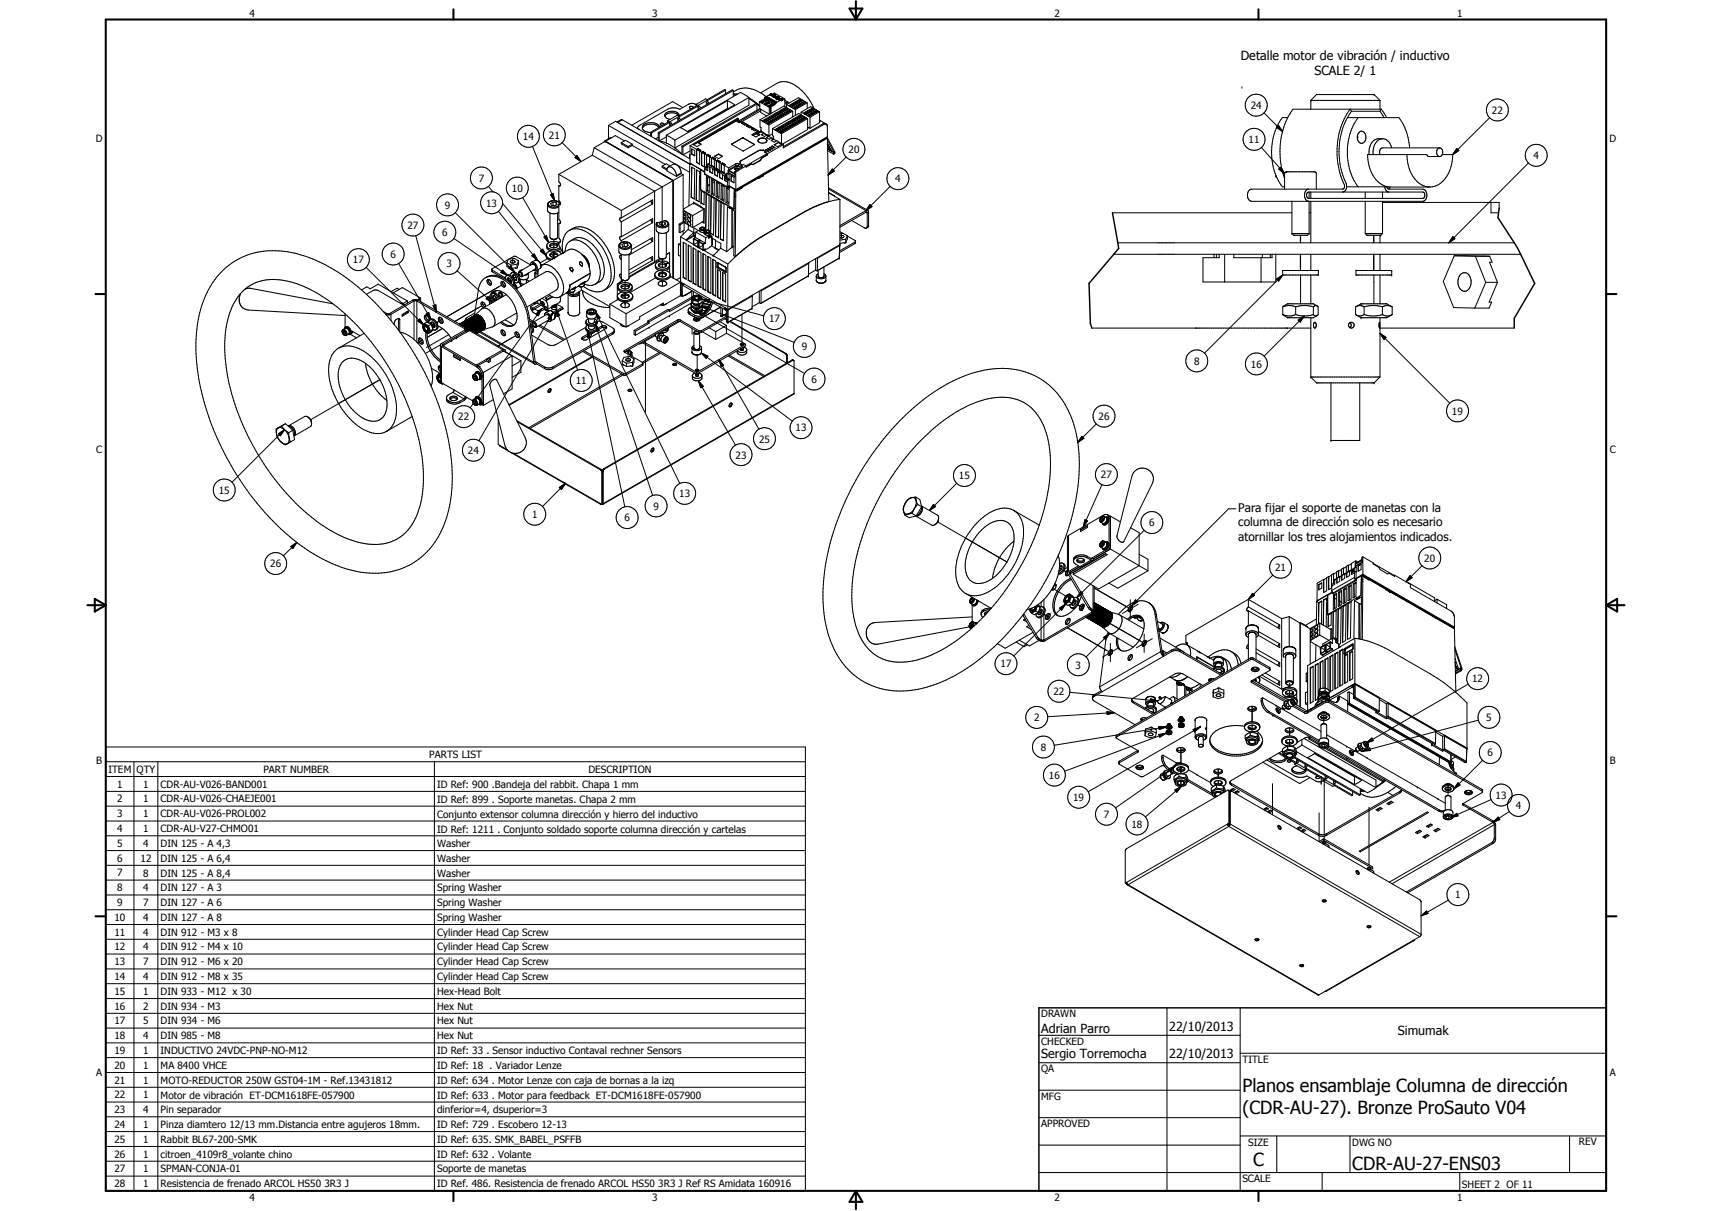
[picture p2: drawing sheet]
<svg xmlns="http://www.w3.org/2000/svg" width="594mm" height="420mm" viewBox="0 0 594 420" stroke-linecap="round" stroke-linejoin="round" font-family="sans-serif">
<defs><g id="words">
<g font-size="6.3">
<text x="431.1" y="379">Planos ensamblaje Columna de dirección</text>
<text x="431.1" y="386.5">(CDR-AU-27). Bronze ProSauto V04</text>
<text x="434.8" y="404.7">C</text>
<text x="469.2" y="406">CDR-AU-27-ENS03</text>
</g>
<g font-size="4.4">
<text x="430.6" y="20.9">Detalle motor de vibración / inductivo</text>
<text x="456.1" y="26.1">SCALE 2/ 1</text>
<text x="361.3" y="358.4">Adrian Parro</text>
<text x="405.7" y="357.7">22/10/2013</text>
<text x="485" y="359.2">Simumak</text>
<text x="361.3" y="367.1">Sergio Torremocha</text>
<text x="405.7" y="367.2">22/10/2013</text>
</g>
<g font-size="4.1">
<text x="429.7" y="177.7">Para fijar el soporte de manetas con la</text>
<text x="429.7" y="182.6">columna de dirección solo es necesario</text>
<text x="429.7" y="187.6">atornillar los tres alojamientos indicados.</text>
</g>
<g font-size="3.5">
<text x="86.6" y="5.8">4</text>
<text x="226.3" y="5.8">3</text>
<text x="365.9" y="5.8">2</text>
<text x="505.6" y="5.8">1</text>
<text x="434" y="37.8">24</text>
<text x="517.7" y="39.5">22</text>
<text x="33.3" y="49.4">D</text>
<text x="181.5" y="48.6">14</text>
<text x="190.5" y="48.1">21</text>
<text x="294.5" y="53.1">20</text>
<text x="433.3" y="49.7">11</text>
<text x="558.5" y="49.4">D</text>
<text x="532.1" y="55.2">4</text>
<text x="166.2" y="63">7</text>
<text x="310.6" y="63.3">4</text>
<text x="168.7" y="71.7">13</text>
<text x="177.6" y="66.6">10</text>
<text x="154.4" y="72.4">9</text>
<text x="141.4" y="79.4">27</text>
<text x="153.5" y="81.9">6</text>
<text x="135.5" y="89.5">6</text>
<text x="122.5" y="91.4">17</text>
<text x="154.9" y="92.8">3</text>
<text x="266.9" y="111.8">17</text>
<text x="278.2" y="121.5">9</text>
<text x="414.4" y="126.5">8</text>
<text x="434.1" y="127.6">16</text>
<text x="199.8" y="133.3">11</text>
<text x="281.6" y="132.8">6</text>
<text x="503.8" y="143.9">19</text>
<text x="159" y="145.9">22</text>
<text x="276.1" y="149.7">13</text>
<text x="381.2" y="145.7">26</text>
<text x="263.4" y="153.5">25</text>
<text x="33.4" y="157.3">C</text>
<text x="162.4" y="157.5">24</text>
<text x="255.3" y="159.1">23</text>
<text x="558.6" y="157.3">C</text>
<text x="332.8" y="166.3">15</text>
<text x="382" y="166">27</text>
<text x="75.9" y="171.3">15</text>
<text x="235.7" y="172.5">13</text>
<text x="184.6" y="179.7">1</text>
<text x="226.8" y="176.8">9</text>
<text x="216.7" y="180.9">6</text>
<text x="398.7" y="182.6">6</text>
<text x="93.8" y="196.8">26</text>
<text x="494.2" y="194.9">20</text>
<text x="442.5" y="198.2">21</text>
<text x="347.2" y="231.6">17</text>
<text x="373.2" y="231.9">3</text>
<text x="510.8" y="236.8">12</text>
<text x="365.5" y="241.1">22</text>
<text x="358.8" y="250.2">2</text>
<text x="515.7" y="250.1">5</text>
<text x="149" y="263.1">PARTS LIST</text>
<text x="361.1" y="260.5">8</text>
<text x="516.2" y="262.4">6</text>
<text x="33.4" y="265.2">B</text>
<text x="37.6" y="268.1">ITEM</text>
<text x="47.4" y="268.2">QTY</text>
<text x="91.4" y="268.1">PART NUMBER</text>
<text x="204.2" y="268.2">DESCRIPTION</text>
<text x="558.6" y="265.2">B</text>
<text x="40.7" y="273.3">1</text>
<text x="49.7" y="273.3">1</text>
<text x="55.7" y="273.3">CDR-AU-V026-BAND001</text>
<text x="151.7" y="273.3">ID Ref: 900 .Bandeja del rabbit. Chapa 1 mm</text>
<text x="364" y="270.2">16</text>
<text x="40.7" y="278.4">2</text>
<text x="49.7" y="278.4">1</text>
<text x="55.7" y="278.4">CDR-AU-V026-CHAEJE001</text>
<text x="151.7" y="278.5">ID Ref: 899 . Soporte manetas. Chapa 2 mm</text>
<text x="372.4" y="277.9">19</text>
<text x="519" y="277.2">13</text>
<text x="526" y="280.7">4</text>
<text x="40.7" y="283.5">3</text>
<text x="49.7" y="283.5">1</text>
<text x="55.7" y="283.5">CDR-AU-V026-PROL002</text>
<text x="151.7" y="283.7">Conjunto extensor columna dirección y hierro del inductivo</text>
<text x="383" y="283.8">7</text>
<text x="392.6" y="287.2">18</text>
<text x="40.7" y="293.8">5</text>
<text x="40.7" y="288.7">4</text>
<text x="49.7" y="293.8">4</text>
<text x="49.7" y="288.7">1</text>
<text x="55.7" y="293.8">DIN 125 - A 4,3</text>
<text x="55.7" y="288.7">CDR-AU-V27-CHMO01</text>
<text x="151.7" y="288.8">ID Ref: 1211 . Conjunto soldado soporte columna dirección y cartelas</text>
<text x="151.7" y="293.9">Washer</text>
<text x="40.7" y="299">6</text>
<text x="48.8" y="299">12</text>
<text x="55.7" y="299">DIN 125 - A 6,4</text>
<text x="151.7" y="299">Washer</text>
<text x="40.7" y="304.1">7</text>
<text x="49.7" y="304.1">8</text>
<text x="55.7" y="304.1">DIN 125 - A 8,4</text>
<text x="151.7" y="304.1">Washer</text>
<text x="40.7" y="309.2">8</text>
<text x="49.7" y="309.2">4</text>
<text x="55.7" y="309.2">DIN 127 - A 3</text>
<text x="151.7" y="309.3">Spring Washer</text>
<text x="504.9" y="311.7">1</text>
<text x="40.7" y="314.4">9</text>
<text x="49.7" y="314.4">7</text>
<text x="55.7" y="314.4">DIN 127 - A 6</text>
<text x="151.7" y="314.4">Spring Washer</text>
<text x="39.7" y="319.5">10</text>
<text x="49.7" y="319.5">4</text>
<text x="55.7" y="319.5">DIN 127 - A 8</text>
<text x="151.7" y="319.5">Spring Washer</text>
<text x="39.7" y="324.6">11</text>
<text x="39.7" y="329.8">12</text>
<text x="49.7" y="324.6">4</text>
<text x="49.7" y="329.7">4</text>
<text x="55.7" y="324.7">DIN 912 - M3 x 8</text>
<text x="55.7" y="329.8">DIN 912 - M4 x 10</text>
<text x="151.7" y="324.7">Cylinder Head Cap Screw</text>
<text x="151.7" y="329.8">Cylinder Head Cap Screw</text>
<text x="39.7" y="334.9">13</text>
<text x="49.7" y="334.9">7</text>
<text x="55.7" y="334.9">DIN 912 - M6 x 20</text>
<text x="151.7" y="334.9">Cylinder Head Cap Screw</text>
<text x="39.7" y="340">14</text>
<text x="49.7" y="340">4</text>
<text x="55.7" y="340">DIN 912 - M8 x 35</text>
<text x="151.7" y="340.1">Cylinder Head Cap Screw</text>
<text x="39.7" y="345.1">15</text>
<text x="49.7" y="345.1">1</text>
<text x="55.7" y="345.1">DIN 933 - M12 x 30</text>
<text x="151.7" y="345.2">Hex-Head Bolt</text>
<text x="39.7" y="350.3">16</text>
<text x="49.7" y="350.3">2</text>
<text x="55.7" y="350.3">DIN 934 - M3</text>
<text x="151.7" y="350.3">Hex Nut</text>
<text x="361.3" y="353">DRAWN</text>
<text x="39.7" y="355.4">17</text>
<text x="49.7" y="355.4">5</text>
<text x="55.7" y="355.4">DIN 934 - M6</text>
<text x="151.7" y="355.4">Hex Nut</text>
<text x="39.7" y="360.6">18</text>
<text x="39.7" y="365.7">19</text>
<text x="49.7" y="360.5">4</text>
<text x="49.7" y="365.7">1</text>
<text x="55.7" y="360.6">DIN 985 - M8</text>
<text x="55.7" y="365.7">INDUCTIVO 24VDC-PNP-NO-M12</text>
<text x="151.7" y="360.5">Hex Nut</text>
<text x="151.7" y="365.7">ID Ref: 33 . Sensor inductivo Contaval rechner Sensors</text>
<text x="361.3" y="362.5">CHECKED</text>
<text x="39.7" y="370.8">20</text>
<text x="49.7" y="370.8">1</text>
<text x="55.7" y="370.8">MA 8400 VHCE</text>
<text x="151.7" y="370.9">ID Ref: 18 . Variador Lenze</text>
<text x="431.1" y="368.7">TITLE</text>
<text x="33.4" y="373.2">A</text>
<text x="39.7" y="376">21</text>
<text x="49.7" y="376">1</text>
<text x="55.7" y="376">MOTO-REDUCTOR 250W GST04-1M - Ref.13431812</text>
<text x="151.7" y="376">ID Ref: 634 . Motor Lenze con caja de bornas a la izq</text>
<text x="361.3" y="372.1">QA</text>
<text x="558.6" y="373.2">A</text>
<text x="39.7" y="381.1">22</text>
<text x="49.7" y="381.1">1</text>
<text x="55.7" y="381.2">Motor de vibración ET-DCM1618FE-057900</text>
<text x="151.7" y="381.1">ID Ref: 633 . Motor para feedback ET-DCM1618FE-057900</text>
<text x="361.3" y="381.6">MFG</text>
<text x="39.7" y="386.2">23</text>
<text x="49.7" y="386.2">4</text>
<text x="55.7" y="386.2">Pin separador</text>
<text x="151.7" y="386.2">dinferior=4, dsuperior=3</text>
<text x="39.7" y="391.4">24</text>
<text x="49.7" y="391.3">1</text>
<text x="55.7" y="391.4">Pinza diamtero 12/13 mm.Distancia entre agujeros 18mm.</text>
<text x="151.7" y="391.4">ID Ref: 729 . Escobero 12-13</text>
<text x="361.3" y="391.1">APPROVED</text>
<text x="39.7" y="396.5">25</text>
<text x="39.7" y="401.6">26</text>
<text x="49.7" y="396.5">1</text>
<text x="49.7" y="401.6">1</text>
<text x="55.7" y="396.5">Rabbit BL67-200-SMK</text>
<text x="55.7" y="401.7">citroen_4109r8_volante chino</text>
<text x="151.7" y="396.5">ID Ref: 635. SMK_BABEL_PSFFB</text>
<text x="151.7" y="401.7">ID Ref: 632 . Volante</text>
<text x="433.1" y="397.5">SIZE</text>
<text x="469.2" y="397.5">DWG NO</text>
<text x="547.9" y="397.4">REV</text>
<text x="39.7" y="406.7">27</text>
<text x="49.7" y="406.7">1</text>
<text x="55.7" y="406.7">SPMAN-CONJA-01</text>
<text x="151.7" y="406.8">Soporte de manetas</text>
<text x="39.7" y="411.9">28</text>
<text x="49.7" y="411.9">1</text>
<text x="55.7" y="411.9">Resistencia de frenado ARCOL HS50 3R3 J</text>
<text x="151.7" y="411.9">ID Ref. 486. Resistencia de frenado ARCOL HS50 3R3 J Ref RS Amidata 160916</text>
<text x="431.1" y="410.2">SCALE</text>
<text x="507.3" y="412.3">SHEET 2 OF 11</text>
<text x="86.6" y="416.7">4</text>
<text x="226.3" y="416.7">3</text>
<text x="365.9" y="416.7">2</text>
<text x="505.6" y="416.7">1</text>
</g>
</g></defs>
<g fill="none" stroke="#000" stroke-width=".35">
<path d="M236.9 37.3l-3.5-2-14.2 8.1M240.5 37.4l.1-.1a.77 .77 0 0 0-1.4-.1l.4 .4h.6M241.6 36.2l.7 .4M241.6 36.3l-1-.4h-.9l-3.8 2a4.5 4.5 0 0 0-4.3 0l-9.5 5.5-1 1.1M241.6 36.2l-.1 .6M242.3 37.1l.4 .7M242.3 37.1l.4-.2 .5 .6M242.3 36.8l-6.6 3.8M242.3 36.8l-.4-.2-6.4 3.7M242.3 36.8l-.1 1.2M242.3 36.6v.5M245.1 35.4l.5 .7"/>
<path d="M245.1 35.4v1M245.6 34.7l-3.3 1.9M245.6 35.2l.5 .6M245.6 35.2l-.5 .2M245.6 34.7v.5M245.6 34.7l-.7-.4-3.3 1.9M251.8 31.3l-6.2 3.5M251.8 31.3l-.3-.2-6.1 3.5M251.8 31.3v1.2M252.4 37.6l.2 .1M252.4 37.6l-13.9 8M252.4 34.9v2.7"/>
<path d="M254.5 32.6h1.5M254.5 32.9h1M254.5 31.9a9 9 0 0 1 10.7 1.1l.6 .5M254.5 31.4l-25.7 14.8M254.5 31.4l-.4-.2-25.7 14.8M254.5 31.4v2.1M259.9 34l3.7 2.7M259.9 34.2l2.7 1.9M259.9 33.8l-3-1.7-25.7 14.8M259.9 33.8l-25.7 14.8M259.9 33.8v2.7l-25.7 14.9v-2.8M262.7 36.1l.9 .9"/>
<path d="M262.7 36.1l-25.7 14.8M262.7 36.1l-.4-.2-25.7 14.8M262.7 36.1v2.2M263.5 35.3l.1 2.4 3.3 1.9M263.5 35.3l3.6 2M263.6 37.7l-7.3 4.3v-.8M263.9 32.2l5.9-3.4a6.8 6.8 0 0 1 7.5 1.8 19.3 19.3 0 0 1 5.2 7.1M264 38.4l-6.5 3.8M264.2 35.2l-.1 .3M264.2 35.2v.2M264.2 35.4l-.1 .1M264.4 35.1l.7 .3-.5 .2-.5-.1"/>
<path d="M264.4 35.2l-.2 .2M264.4 35.1v.1M264.4 35.1l-.2 .1M264.4 35.2l.6 .3M265.1 35l-.1 .1M265.1 34.7v.3M265.1 34.7a.44 .44 0 0 0 .2 .6 .44 .44 0 0 0 .6-.2M265.1 34.7a.46 .46 0 0 1 .5-.1 .46 .46 0 0 1 .3 .5M265.1 35l.8 .1M265.3 34.3l-1.8 1M265.3 34.3h.1M265.3 36.1v.1"/>
<path d="M265.3 36.1h.1M265.4 33.8l-.1 .5M265.4 33.8l1 .5M265.4 35.9l-.1 .3M265.4 33.8v.5M265.4 35.9v.2M265.5 34.2l-.1 .1M265.5 34.3l.9 .5M265.6 33.7l-.1 .6M265.6 33.7l.9 .5M265.6 33.7h.1M265.6 33.7l1 .5"/>
<path d="M265.7 35.7l.6 .4-.5 .3-.5-.2M265.7 35.9l-.3 .2M265.7 35.7v.2M265.7 35.7l-.3 .2M265.7 35.9l.4 .3M265.8 33.5l1.9 1.4M265.8 33.5l-.2 .2M265.8 33.7h.1M265.8 33.5l1 .6M265.9 33.5h-.1M265.9 33.4h.1M265.9 33.4l1 .6"/>
<path d="M265.9 33.4v.1M266 33.4l.9 .6M266.3 35.4v.3M266.3 35.4a.46 .46 0 0 1 .5-.1 .46 .46 0 0 1 .3 .4M266.3 35.7h.8M266.3 35.4l-.2 .1a.52 .52 0 0 0 .4 .4 .52 .52 0 0 0 .6-.2M266.3 35.7h-.1M266.4 34.3v.3M266.5 34.5l-.1 .4 .2 .2M266.5 34.2h.1M266.5 34.4v.1M266.5 34.2l-.1 .1"/>
<path d="M266.5 34.5l.2 .1M266.5 34.4h.1M266.5 36.8v.1M266.5 34.4l1.1 .6M266.6 34.2v.1M266.6 34.3h.1M266.6 36.6l-.1 .2M266.6 36.6v.2M266.6 36.8h-.1M266.7 34.6l-.1 .5M266.7 34.4v.6M266.7 35l-.1 .1"/>
<path d="M266.7 34.5v.1M266.7 35l.9 .5M266.8 34.3l1 .5M266.8 34.1l-.1 .1M266.8 34.3l.9 .5M266.8 34.3l-.1 .1M266.9 34l-.1 .1M266.9 34h.1M266.9 36.4l.6 .4-.6 .2-.4-.2M266.9 36.6l-.3 .2M266.9 36.4v.2M266.9 36.4l-.3 .2"/>
<path d="M266.9 36.6l.4 .3M266.9 34.2h.1M266.9 34v.2M266.9 34.2l-.4 .2M266.9 39.6l.1 .1M267 34.3v.1M267 34.2l1.1 .5M267 34.4l.9 .6 .1-.2M267 34.2l1 .6M267 34.2v.2M267.1 34.2h.1M267.1 37.3v.3"/>
<path d="M267.1 37.6l.4-.3v2.1M267.1 37.6l-.2-.1v2.1M267.1 34.2l.9 .5M267.2 32.9h.1M267.2 32.8l-1.2 .6M267.2 32.8v.1M267.2 32.8l.8 .5M267.2 32.9l.8 .6M267.2 32.7l.9 .6M267.2 32.7v.1M267.2 32.7l1 .5M267.4 32.6l-.1 .1"/>
<path d="M267.4 32.6h.1M267.4 32.6v.2M267.4 37.4v2.1M267.5 36.1l-.1 .4 .9-.1M267.5 36.4h.8M267.5 32.6v.2l.8 .5M267.5 36.1v.3M267.5 36.1a.43 .43 0 0 1 .5-.1 .43 .43 0 0 1 .3 .4M267.5 32.6l.9 .5M267.5 36.4h-.1M267.5 32.5v.1M267.5 32.5l1 .5"/>
<path d="M267.5 32.5l1 .6M267.7 34.9l-.1 .1M267.7 35.2l-.2 .4 .3 .1M267.7 34.9l-.1 .4M267.7 35.2l.2 .1M267.7 34.8v.1M267.7 34.8h.1M267.8 35.1l.1 .2M267.8 35.1h-.1M267.8 34.9v.2M267.8 35.1h.1M267.9 35.3l-.1 .4"/>
<path d="M267.9 35.6l-.1 .1M267.9 35.7l.9 .5M267.9 35.1l.9 .5M268 32.7l.7-.4 3.6 2M268 35l.9 .6M268 35v.1M268 34.7v.1M268 34.7l-.2 .4M268 33.3h.1M268 33.5h.1M268 35l-.1 .7M268 33.3v.2"/>
<path d="M268.1 33.2h.1M268.1 33.2v.1M268.2 33.3v.1M268.3 35.1h-.1M268.3 34.9l.9 .5M268.3 34.9l.8 .7 .1-.2M268.3 33.6h.1M268.3 34.8l.9 .5M268.3 34.8v.1M268.3 33.6v.1M268.3 34.8l1 .5M268.3 34.8h.1"/>
<path d="M268.3 33.5l1 .5M268.3 33.4v.3M268.3 33.7l1 .5M268.4 33.4h-.1M268.4 32.8l.7 .1 .1 .2M268.4 32.8l-.1 .1M268.4 33.4l.9 .6M268.4 33.1h.7M268.4 33.4h.1M268.4 32.8v.1M268.4 33.1v.2M268.4 33.4l1 .5"/>
<path d="M268.5 33.3l-.4 .2M268.5 33.3h.1M268.5 33.3l.1 .1M268.5 39.7l.9 .5-.6 .3-.7-.3M268.5 33v.3M268.5 39.7v.3M268.5 33v.1M268.5 33.3h.2M268.5 39.7l-.6 .3 .2 .2M268.6 33.4h.1M268.6 33.5l1 .5v-.2M268.6 33.3h.1"/>
<path d="M268.6 33.5h.1M268.7 33.3l.9 .5M268.7 33.3l-.1 .2M268.7 39.5l.6-.3 .9 .5-.6 .3zM268.7 33.2v.1M268.7 33.2l1 .5M268.8 35.6v.4M268.9 36.3l-1.8 1M268.9 35.9v.4M268.9 35.9h.1M268.9 35.6l.1 .1M268.9 35.6h-.1"/>
<path d="M268.9 35.8v.1M268.9 35.8h.1M269 35.9l-.1 .4M269 35.7h.1M269 35.8v.1M269 35.9h.1M269.2 35.4h.1M269.2 33.1l-.3 .2M269.2 35.3h.1M269.2 35.3v.1M269.3 34v.2M269.3 35.5l-.4 .3"/>
<path d="M269.3 35.3v.3M269.3 39.2v.4M269.3 39.6l-.3 .2M269.3 39.6l.6 .3M269.4 33.9l-.1 .1M269.4 33.9v.1M269.4 34v.1M269.5 34.2l1 .6M269.5 39.1l.7-.4 .9 .5a1.16 1.16 0 0 1-1.6-.1zM269.5 34.2l1 .5M269.6 34.1l-.1 .1M269.6 33.5l.7 .1-.1 .4"/>
<path d="M269.6 33.5v.2M269.6 34.1l.9 .5M269.6 33.5l-.2 .1M269.7 34l-.4 .2M269.7 34h.1M269.7 34h.2M269.7 33.7l-.1 .1M269.7 33.7v.3M269.7 33.7v.1M269.7 33.7l.6 .1M269.8 34.1v.1M269.8 34h.1"/>
<path d="M269.8 34.2l1 .5v-.2M269.9 34l-.1 .2M269.9 34l.9 .5M269.9 34h.1M269.9 33.9h.1M269.9 33.9v.1M269.9 33.9l1 .7M270.2 39.1l-.4 .2M270.2 39.1l.5 .3M270.2 38.7v.4M270.3 38.6l.7-.4 .9 .5-.6 .4zM270.5 34.7v.2"/>
<path d="M270.5 34.6v.1M270.5 34.6l.1 .2M270.5 34.6h.1M270.7 39.9v.4M270.8 34.2a.46 .46 0 0 1 .5-.1 .46 .46 0 0 1 .3 .4M270.8 34.2l-.1 .1M270.8 34.2v.1M270.8 34.5h.1M270.8 34.4l.8 .1M270.8 34.4v.1M270.8 39.8l.7-.3 .6 .3-.5 .4zM270.9 34.6l-.4 .3"/>
<path d="M270.9 34.6h.1M270.9 34.6l.1 .1M270.9 34.6l.2 .1M271 34.7l-2 1.1M271 38.2v.5M271 38.7l-.3 .1M271 38.7l.6 .2M271 34.7h.1M271.5 39.5v.4M271.5 39.9l-.3 .1M271.5 39.9l.3 .1M271.6 34.5l-.6 .2"/>
<path d="M271.7 39.4l.6-.4 .6 .3-.5 .4zM271.8 37.8v.3M271.8 38.1l-.3 .3M271.8 38.1l.6 .4M271.8 37.8l.9 .5-.6 .3-.7-.3M271.8 37.8l-.6 .3 .2 .2M272 37.6l.6-.3 .9 .5-.6 .3zM272.3 34.8l.2 .1M272.3 34.3v2.7M272.3 39v.4M272.3 34.3l-1.1 .7-.1-.3M272.3 39.4l.3 .2"/>
<path d="M272.3 39.4l-.3 .2M272.5 38.9l.6-.4 .6 .4-.5 .3zM272.6 34.9l-.3 .2M272.6 34.9l.7 .4M272.6 37.7l-.3 .1M272.6 37.7l.6 .3M272.6 37.3v.4M272.9 36.3v1M272.9 36.3l3.1 1.7M273.1 38.5v.4M273.1 38.9l.4 .2M273.1 38.9l-.3 .2"/>
<path d="M273.3 35.3l-.7 .4 .7 .4M273.3 35.3l.6 .4M273.3 35.3v.1M273.3 38.4l.7-.4 .6 .5-.7 .2zM274 38.4l.3 .2M274 38v.4M274 38.4l-.3 .2M274.4 36.3l-.6 .3 .2 .2M274.4 36.3l.8 .5-.5 .3-.7-.3M274.4 36.7l-.3 .2M274.4 36.7l.5 .3M274.4 36.3v.4"/>
<path d="M274.6 36.2l.6-.4 .9 .5-.6 .4zM275.1 38.6l-8.3 4.7M275.1 37.4l.6-.4 .6 .5-.6 .3zM275.1 38.6l-3.1-1.8-8.3 4.8M275.1 38.6v2M275.2 36.2l-.3 .2M275.2 36.2l.6 .3M275.2 35.8v.4M275.4 35.7l.6-.4 .9 .6-.6 .3zM275.7 37.5l.3 .1M275.7 37.5l-.3 .1M275.7 37v.5"/>
<path d="M275.9 37l.7-.4 .5 .3-.5 .4zM276 35.7l-.3 .2M276 35.7l.6 .3M276 35.3v.4M276 38v2M276.2 35.2l.7-.4 .8 .5-.6 .4zM276.6 37l.3 .1M276.6 37l-.3 .1M276.6 36.6v.4M276.7 36.4l.7-.3 .6 .4-.7 .3zM276.9 35.3l-.3 .1M276.9 35.3l.5 .3"/>
<path d="M276.9 34.8v.5M277.4 36.5l.3 .2M277.4 36.5l-.3 .2M277.4 36.1v.4M277.5 36l.7-.4 .6 .3-.5 .4zM277.7 34.4l-.6 .3 .2 .2M277.7 34.8l-.3 .2M277.7 34.4l.8 .5-.5 .3-.7-.3M277.7 34.8l.6 .3M277.7 34.4v.4M277.8 39.9v.4M278 38.9l3.1 1.8"/>
<path d="M278 38.9v1M278.2 36l.3 .2M278.2 36l-.3 .2M278.2 35.6v.4M278.4 35.5l.6-.4 .6 .5-.6 .3zM278.8 39.2l.6-.3 .9 .5-.6 .4zM279 35.6l-.3 .1M279 35.6l.3 .1M279 35.1v.5M279.4 39.3l-.3 .2M279.4 39.3l.6 .3M279.4 38.9v.4"/>
<path d="M279.6 38.8l.6-.4 .9 .5-.6 .4zM280.1 35.7l-3-1.8-4.2 2.4M280.1 35.7v2M280.1 35.7l-4.1 2.3M280.2 38.4v.5M280.2 38.9l-.3 .1M280.2 38.9l.6 .2M280.5 38.3l.6-.3 .9 .5a1.16 1.16 0 0 1-1.5-.2zM280.8 39.7v.3M281 39.5l.6-.3 .6 .4-.6 .3zM281.1 38.4l-.3 .1M281.1 38.4l.6 .3"/>
<path d="M281.1 38v.4M281.3 37.8l.6-.3 .9 .5-.6 .4zM281.6 39.6l.3 .2M281.6 39.6l-.3 .2M281.6 39.2v.4M281.8 39.1l.6-.4 .6 .3-.5 .4zM281.9 37.9l-.3 .2M281.9 37.9l.6 .2M281.9 37.5v.4M282.4 39.1l-.3 .2M282.4 39.1l.3 .2M282.4 38.7v.4"/>
<path d="M282.6 38.6l.6-.4 .6 .4-.5 .3zM283.2 38.7l-.3 .1M283.2 38.7l.3 .1M283.2 38.2v.5M284.4 38.8v3.8l-3.3 1.9M284.4 38.8l-3.1-1.8-3.3 1.9M284.4 38.8l-3.3 1.9M430.9 30.1v.5M438.6 39.2l6.4 6.4M454.9 34.8h24M454.9 34.8l1.9-2h20l2.1 2M454.9 34.8v3.1"/>
<path d="M469 38.6h9.9M469 38.6l-.5-.7a26.9 26.9 0 0 0-1.9 26.6l-.1 .7-.6 .4h-31.6a2.28 2.28 0 0 0-1.4 2.1 2.28 2.28 0 0 0 1.4 2.1h59.4a1.83 1.83 0 0 0 1.4-1.6l-.3-1.9-.8-.6-12.1-.1-.4-.2-.3-.6M469 38.6a26 26 0 0 0-1.7 25.8v.4M478.9 34.8v3.1M478.9 38.6l1.4 2.2M479.3 37.9h-30.6a26.3 26.3 0 0 0-2.9 24.1M479.3 37.9l1.9 2.9M479.3 37.9l-.4 .7M184.8 50.8l7.6 18.9M195.1 49.5l6.5 6.5M199.5 54.7l.7-.7 1.4 2zM200.2 54l1.4 2-2.1-1.3z"/>
<path d="M205.5 53.8l21.7 12.5M205.5 53.8l-11.6 6.7M206.2 51.3l23.6 13.6M206.2 51.3l-.7 2.5M210 48.8l-.4 .5M210 49.1l23.5 13.6M210 49.1l-3.8 2.2M210.1 49l-.1 .1M210.1 49l23.5 13.6M210.6 48.7l-.6 .1M211.2 43.5l2.4-1.4 25.8 14.9M211.2 43.5v4.7"/>
<path d="M211.2 43.5l23.3 13.5M212.2 47.8h-.4l-1.8 1M215.6 49.5v.4l2.4 1.4M215.6 49.5l2.4 1.3M215.6 49.5l1.4-.8 2.4 1.3M216 41.6l5.7 3.2M216 41.6l-.4-.1-1.6 .8M216 41.6l-1.8 .8M216.7 48.9l-3.2-1.9-3.4 2M218 50.8v.5M219.4 50l-1.4 .8M219.4 50.5l-1.4 .8"/>
<path d="M219.4 50v.5M219.4 50.5l11.4 6.5M221.7 44.8l17.7 10.3M221.7 44.8h.1M221.7 44.8l.1 .2M225.8 45.9l.3 .2M225.8 45.9v1.3M226.1 46.1v1.3M228.4 46l.4 .2M228.4 47.6l-.9 .6M228.4 46v2.8M228.6 48.9a14.9 14.9 0 0 1 8.2 4.7"/>
<path d="M228.7 44.2a4.1 4.1 0 0 0-5.7 .1l-.1 .2M228.8 46.2v2.7l2.4-1.4M228.8 44.1a3.7 3.7 0 0 0-5.2-1 1.47 1.47 0 0 0-.6 1.8 1.47 1.47 0 0 0 1.6 .9l1.2 .2M229.8 57.7v.4l1.6 .9M229.8 57.7l1.6 .9M230.4 43.2v-.1a.63 .63 0 0 0-.7-.4 .63 .63 0 0 0-.5 .6l.8 .1M231.2 46.9l3 1.7M231.2 46.9v2.7M231.7 41.9l.7 .4M231.7 41.9v.6M231.9 58l-.4 .5-.1 .8 3.3 1.9M231.9 58a2.44 2.44 0 0 1 2.7 2.3l.1 .6"/>
<path d="M232.4 42.3v.5M232.4 42.5l-6.3 3.6M232.4 42.5l-.4-.2-6.2 3.6M232.4 42.8l.4-.2 .5 .6M232.4 42.8l.4 .7M232.4 42.5l-.1 1.2M232.5 57.6l-1.3-.8-1.4 .9M234.5 57l.4 .2M234.5 57l-.8-.1-1.8 1.1M234.9 57.2a3.6 3.6 0 0 1 1.5 2.8M234.9 57.2l4.4 2.6M235.2 41.1l.5 .7"/>
<path d="M235.2 41.1v1M235.6 40.2a3.3 3.3 0 0 0-4.9 .1M235.7 40.2a2.61 2.61 0 0 0-3.9-1.4l-.6 .3a1.21 1.21 0 0 0-.4 1.5 1.21 1.21 0 0 0 1.3 .7l.4 .1M235.7 40.4v.5M235.7 40.9l.5 .6M235.7 40.9l-.5 .2M235.7 40.4l-3.3 1.9M235.7 40.4l-.7-.4-3.3 1.9M236.2 44.3l16.2-9.4 2.5 1.5-16.2 9.4zM236.4 60v.2M236.4 60l-1.7 .9M236.6 50.7l.4 .2"/>
<path d="M236.6 50.7v2.7M237 50.9v2.8M239.3 53.7l.1 .1M239.3 53.7v1.3M239.4 53.6l-.1 .1M239.4 52.4l-2.3 1.3M239.4 56.9l-.4 14.5M239.5 50.5v6.4M239.5 50.5l2.2 1.3M239.7 56.8l3.3 2M239.7 56.8l-.3 .1M239.7 56.8l4.9 2.8"/>
<path d="M239.7 56.8h.1M240 51.7l1.1 .5v1.9l-1.1-.6zM240.1 58l1 .6-.2 10.4-1-.5zM240.1 53.4l-.1 .1M241.7 51.8v4.6M241.8 51.9v4.4M241.8 59l-.2 10.4M241.8 56.3l1 .6M241.8 56.3l-.1 .1M241.8 51.9l1 .6M242.1 51.7h.1M242.1 51.7l.9 .5"/>
<path d="M242.1 51.7l-.3 .2M242.1 51.7l1 .5M242.1 49.4l1.1 .7M242.1 49.4l-1.4 .8M242.1 49.4l-1.4 .8 1.1 .7 1.5-.9M242.1 49.4h.1M242.1 49.3v.1M242.1 49.3l.3 .1M242.2 51.6h.1M242.2 51.6l1 .6M242.2 51.6l1 .6-.4 .3M242.2 51.6l-.1 .1"/>
<path d="M242.2 51.6l-.5 .2M242.4 49.4v.1M242.4 49.5l.9 .5M242.8 52.5v4.5l-1.1-.6M242.8 52.5l.7 .3M243 58.8v7M243.1 58.7l-.1 .1M243.2 59v6.9l11.4 6.6M243.2 59l1.4 .8M243.3 58.8l-.1 .2M243.5 52.8v4.6M243.5 57.4l1 .6"/>
<path d="M243.5 57.3l1 .6M243.5 57.3v.1M243.5 52.9l1 .6M243.5 52.9v4.4M243.8 52.7l1 .6M243.8 52.7l1 .5M243.8 52.7l-.3 .2M243.9 52.6h.1M243.9 52.6l.9 .6M243.9 52.6l-.1 .1M243.9 52.6l1 .5-.4 .3M243.9 52.6l-.4 .2"/>
<path d="M244.5 53.4v4.6M244.5 53.4l.6 .4M244.6 58.6l-.1 1.7M244.6 58.6l1 .6M244.6 58.6h.1M244.6 58v.6M245.1 57.7h.1M245.1 57.7l.1 .1M245.1 53.8v3.9M245.1 57.7l-.5 .3M245.2 57.7l.1 .1M245.2 57.8h.1"/>
<path d="M245.2 57.8l.1 .3M245.3 57.3v1.1l-.7-.4M245.3 57.3l.4 .2-.1 .2M245.5 53.7l1 .5M245.5 53.7h.1M245.6 53.6h.1M245.6 57.7v1.5l-1-.6M245.6 57.7l.7 .4M245.6 53.6l1 .5M245.6 53.6l-.5 .2M245.6 53.6l-.4 .3 1 .5M245.7 56.9l-.4 .4"/>
<path d="M245.7 56.9l2.4 1.4M245.7 56.9h.1M245.8 56.8h.1M245.8 56.8v.2M245.9 56.8l.3 .2M246.2 54.4v2.7l-.4-.3M246.2 54.4l.6 .4M246.3 57.9l1 .6v.2M246.3 57.9v1.7M246.3 59.6l1 .6M246.3 59.6h.1M246.3 57.9v.1"/>
<path d="M246.6 54.1l-.4 .3M246.8 54.8v2.6M246.9 57.4l1 .6M246.9 57.4h-.1M246.9 54.9l1 .5M246.9 54.9v2.5M247.2 54.7l1 .5M247.2 54.7l-.3 .2M247.2 54.7h.1M247.3 58.7v1.5l-1-.6M247.3 58.7l.7 .4M247.3 54.5v.1"/>
<path d="M247.3 54.6l1 .6M247.3 54.5l1 .6-.4 .3M247.3 54.6l-.1 .1M247.3 54.5l-.5 .3M247.8 58.5l.1 .1M247.8 58.5l1.7 1 .2-.2M247.9 54.2l1.4-.8 1.4 .8-1.4 .8zM247.9 55.4v2.6l-1.1-.6M247.9 55.4l.7 .4M248 58.3h.1M248 58.3l-.2 .2M248.1 58.5l-.1 .1"/>
<path d="M248.1 58.3v.2M248.1 58.9l-.1 1.7M248.1 58.9l1 .6-.1 .2M248.1 58.5l1.5 .9M248.6 58.4l1 .6M248.6 58.4h.1M248.6 55.8v2.6M248.6 55.8l1 .6M249 55.6l-.4 .2M249 55.6l.9 .6M249 55.5l-.4 .3M249 59.7v1.5l-1-.6"/>
<path d="M249 55.5v.1M249 59.7l.7 .4M249 55.6l1 .5M249 55.6h.1M249 55.5l1 .6-.4 .3M249.3 53.5l-1.3 .8M249.3 53.4v.1M249.3 53.5l1.3 .8M249.6 56.4v2.6M249.6 56.4l.7 .4M249.7 59.3l2.3 1.3M249.8 59.9l1 .6-.1 .2"/>
<path d="M249.8 59.9l-.1 1.7M249.8 59.9l-.1 .2M250.3 59.4l1 .6M250.3 56.8v2.6M250.4 59.4l.9 .5M250.4 59.4h-.1M250.4 56.8l.9 .6M250.4 56.8v2.6M250.6 56.6l1 .6M250.6 56.6l-.2 .2M250.7 56.5v.1M250.7 56.6l1 .5"/>
<path d="M250.7 56.6h-.1M250.7 56.5l1 .6-.4 .3M250.7 56.5l-.4 .3M251.3 57.4v2.6M251.3 57.4l1.6 .9M252.7 59.1l.1 .1M252.7 59.1l2.4 1.4M252.7 59.9l2.4 1.4v-.8M252.7 59.1v.8M252.8 59.9h-.1M252.8 59.2l2.3 1.3M252.8 59.2v.7"/>
<path d="M252.8 59.9l2.3 1.3M252.9 58.3l.1 .8M253 59.1l1.9 1M253.9 50h.1M253.9 50v.1M253.9 50.1l3.9 2.3 4-2.2M255 58.7l.7 .3M255 59.5l-.1 .6M255 59.5l.3 .2M255.2 58.5l-.2 .2M255.2 58.5h.7l.3 .2M255.2 58.3v.3"/>
<path d="M255.3 56.9l.1 .8M255.3 57.5v.1M255.3 57.5l-2.4 1.4M255.3 57.5l.8-.1 1.2 .7M255.3 56.9h.9M255.3 56.9l-2.4 1.4M255.3 59.7v6.1M255.4 57.7l-2.4 1.4M255.4 57.7h.7M255.4 41.9l-13 7.5M255.4 41.9l1.1 .6M255.4 41.9l-13 7.6"/>
<path d="M255.9 41.7l-.2 .1 1.2 .5M255.9 41.7v.1M256.1 57.7l1 .5M256.2 56.9l-.1 .8M256.2 56.9l1.2 .6M256.3 58.7a.71 .71 0 0 0-.7-.4 .71 .71 0 0 0-.6 .4M256.3 41.2l-.6 .3 .2 .2M256.3 41.2l-.4-.2-16.4 9.5M256.5 42.5h.1M256.7 42.3l-.2 .2M256.7 42.3l-1.3-.7-13.3 7.7M256.7 42.4l.3-.1 .6 .4"/>
<path d="M256.7 42.3v.1M256.7 42.4l-.2 .1M256.8 56l.2 .6-.3 .1 .9 .6 .4-.2 .9 .5M257.1 55.8l-.3 .2M257.1 55.8h.1M257.4 57.5v.6M257.4 57.5l.2 .4-2.6 1.6M257.4 42.8l1.2 .5M257.4 42.8l1 .6 .2-.1M257.5 42.2l-.3 .2M257.5 42.2l6.4 3.6M257.6 47.8h.3"/>
<path d="M257.6 47.8l-3.7 2.2M257.6 42.7h.1M257.6 42.7l-.2 .1M257.9 47.8l3.8 2.3M258.6 43.3l.7 .3M258.9 57.6l-3.6 2.1M259.1 43.8l1 .6 .3-.2M259.3 43.7l1 .6M259.3 43.7l-.2 .1M259.3 43.6v.1M259.3 43.6l-.2 .2M260.4 44.2l.6 .4"/>
<path d="M260.8 44.8l1.2 .5M260.8 44.7l2 .9M260.9 56.9l-2 1M260.9 56.9l-2 1.1v-.4M260.9 46.7l1.4-.8 1.4 .8-1.4 .8zM261 44.6v.1M261 44.6l-.2 .1M261.7 50.1l.1 .1M261.7 50.1h.1M261.8 50.1v.1M262.3 45.9v.3M262.3 46.2v.1"/>
<path d="M262.3 46.2l1.1 .7M262.3 46.3l-1.1 .6M262.3 46.3l1.1 .6M262.7 45.7l.7 .4M262.8 45.6v.1M262.8 45.6l-.3 .2 .8 .4 .8-.5M263.2 52.2v.1M263.2 52.2l-6.1 3.6M263.2 52.3l-6.1 3.5M263.4 52.2l-.2 .1M263.4 52.2h-.2M263.5 48.1a1.6 1.6 0 0 1 2.6 .8l-.5 .5"/>
<path d="M263.5 48.1l-.5 .7 .3 .5M263.5 48.1v.1M263.5 48.2l.8-.2a1.26 1.26 0 0 1 1.8 1M263.5 48.2l-.4 .4 .4 .8M263.7 41.6v2.5l.4 .1 .1 1.4 1.8 1.1M263.7 41.6l3.1 1.7M263.8 52.2h-.4M263.8 55.6l.1 .1M263.8 55.6l-2.6 1.5M263.9 55.7l-2.6 1.4-.4-.2M264.1 52.2l.4 .1M264.1 52.1l-.7 .1"/>
<path d="M264.1 52.1l.4 .1M264.1 45.7l1 .6M264.2 45.5l-.3 .1 .2 .1M264.2 46.7l.8-.4 1.8 .9M264.2 46.7l1.1 .7 .8-.5M264.2 54.8l-.4 .8M264.2 54.8l.2 .1M264.4 54.9l-.5 .8M264.5 52.2v.1M264.8 52.1l.9 .5M264.8 52.1l-.3 .2M264.8 52v.1"/>
<path d="M264.8 52l-.3 .2M264.8 52l1 .6-.4 .1M265.1 46.3l1.7 .9M265.1 46.3h.1M265.1 46.3l-.9 .4M265.2 42l.6 .3M265.2 42l-.3 .2M265.2 41.6v.4M265.2 41.6l.9 .5-.6 .3-.7-.3M265.2 41.6l-.6 .3 .2 .2M265.4 41.4l.6-.3 .9 .5-.6 .4zM265.4 52.7l.8 .6"/>
<path d="M265.4 52.7l1 .6M265.6 52.1l.9 .5 .3-.1M265.8 51.9l-.2 .2M265.8 51.9l.9 .6M265.8 51.9h.1M265.8 51.9l1 .6M265.9 42.7l.6-.4 .6 .4-.5 .4zM266 49.1a2.19 2.19 0 0 1-2.5 .3M266 41.5l-.3 .2M266 41.5l.6 .3M266 41.1v.4M266.1 40.3l-2.1-1.3v-1.1l-7.4 4.3"/>
<path d="M266.2 41l.7-.4 .9 .5a1.16 1.16 0 0 1-1.6-.1zM266.2 53.3l-7.4 4.3M266.2 53.3v.3M266.2 53.6l.2 .1M266.2 53.6l-2 1.2M266.4 53.7l-2 1.2M266.4 53.3v.4M266.5 42.3v.4M266.5 42.7l.4 .2M266.5 42.7l-.2 .2M266.6 51.5l-.3 .1 .9 .6 .3-.2M266.6 51.6l-.3 .1"/>
<path d="M266.6 51.6l.9 .5M266.6 51.5v.1M266.6 51.5l.9 .5M266.7 47.3l-.8 .5 1.1 .5 .8-.5 .7 .4M266.7 47.3l1.1 .6M266.8 47.2v.1M266.8 43.3v3.9M266.9 40.6v.4M266.9 41l-.4 .2M266.9 41l.5 .3M267 51.2l.2-.1 1 .5-.3 .2zM267 40.5l.7-.4 .9 .5-.6 .4z"/>
<path d="M267.2 51.1l-.2 .2M267.2 51.1l1 .5M267.2 51.1h.1M267.4 41.8l-.7 .4 .6 .3 .7-.2M267.4 41.8v.4M267.4 42.2l.3 .2M267.4 42.2l-.3 .2M267.4 41.8l.6 .4M267.5 41.7l.7-.3 .6 .3-.5 .4zM267.6 48.7l1.1 .6 .8-.5 2.3 1.4M267.7 48.7l.7-.4 1 .6M267.7 40.1v.5"/>
<path d="M267.7 40.6l-.3 .1M267.7 40.6l.6 .2M268 50.7l-.3 .1 .9 .6 .3-.2M268 50.7l.9 .5M268 50.7l-.2 .1M268 42.2v.1M268 50.7h.1M268.1 44.6v2.5l.3 .2v.9M268.1 44.6l3.1 1.8M268.1 46.4l-1.3 .8M268.2 41.4v.4M268.2 41.8l.3 .2"/>
<path d="M268.2 41.8l-.3 .2M268.4 41.3l.6-.4 .6 .3-.5 .4zM268.5 48.2v.1M268.5 48.2l-.9 .5M268.5 40l.6 .4M268.5 40l-.3 .3M268.6 50.2l1.5-.8 1.2 .7-1.5 .8zM269 40.9v.4M269 41.3l.3 .2M269 41.3l-.3 .2M269.2 40.8l.6-.4 .6 .4-.5 .3zM269.5 44.6l-.6 .4 .3 .2"/>
<path d="M269.5 44.6v.4M269.5 45l-.3 .2M269.5 45l.6 .3M269.5 44.6l.9 .5-.6 .4-.6-.3M269.7 44.5l.6-.4 1 .6-.7 .3zM269.8 40.8l.4 .2M269.8 40.8l-.2 .2M269.8 40.4v.4M270 40.3l.7-.4 .6 .5-.7 .2zM270.1 49.4l1.1 .7M270.1 49.4l-1.4 .9M270.1 49.4h.1"/>
<path d="M270.2 45.8l.7-.4 .6 .3-.5 .4zM270.3 44.6l-.3 .1M270.3 44.6l.6 .2M270.3 44.1v.5M270.6 44l.6-.3 .9 .5a1.12 1.12 0 0 1-1.5-.2zM270.7 40.3l.3 .2M270.7 40.3l-.3 .2M270.9 45.4v.4M270.9 45.8l.3 .2M270.9 45.8l-.3 .2M271.1 45.3l.6-.4 .6 .4-.7 .3zM271.2 44.1l.6 .3"/>
<path d="M271.2 44.1l-.3 .1M271.2 43.7v.4M271.2 46.4v3.4M271.4 43.6a1.1 1.1 0 0 1 1.5 .1l-.6 .4zM271.7 45.3l.3 .2M271.7 45.3l-.3 .2M271.7 44.9v.4M271.8 50.2l-5.4 3.1M271.9 44.8l.6-.4 .6 .3-.5 .4zM272 43.6l.6 .3M272 43.6l-.3 .2M272 43.2v.4"/>
<path d="M272.2 43.1l.6-.4 .9 .5-.6 .4zM272.5 44.8l-.3 .2M272.5 44.8l.3 .2M272.5 44.4v.4M272.7 44.3l.6-.4 .7 .4-.5 .4zM272.8 43.1l-.3 .2M272.8 43.1l.6 .3M272.8 42.7v.4M273 42.6l.6-.4 .9 .6-.6 .3zM273.3 44.4l.3 .1M273.3 44.4l-.2 .1M273.3 43.9v.5"/>
<path d="M273.5 43.9l.7-.4 .6 .3-.5 .4zM273.6 42.7l-.3 .1M273.6 42.7l.6 .2M273.6 42.2v.5M273.9 42.1l.6-.3 .9 .5-.6 .3zM274.2 43.9l-.3 .2M274.2 43.9l.3 .2M274.2 43.5v.4M274.4 43.3l.6-.3 .6 .4-.7 .3zM274.5 42.2l-.3 .1M274.5 42.2l.6 .3M274.5 41.8v.4"/>
<path d="M274.7 41.7l.6-.4 .9 .5-.6 .4zM275 43.4l.3 .2M275 43.4l-.3 .2M275 43v.4M275.2 42.9l.6-.4 .6 .3-.5 .4zM275.3 41.7l-.3 .2M275.3 41.7l.6 .3M275.3 41.3v.4M275.5 41.1l.6-.3 .9 .5-.6 .4zM275.8 42.9l.3 .2M275.8 42.9l-.3 .2M275.8 42.5v.4"/>
<path d="M276 42.4l.6-.4 .7 .4-.5 .4zM276.1 41.2l-.3 .2M276.1 41.2l.6 .3M276.1 40.8v.4M276.3 40.7l.6-.4 .9 .6-.6 .3zM276.6 42.5l.3 .1M276.6 42.5l-.2 .1M276.6 42v.5M276.8 42l.7-.4 .6 .3-.5 .4zM276.9 40.8l.6 .2M276.9 40.8l-.3 .1M276.9 40.3v.5"/>
<path d="M277.1 40.2l.7-.3 .9 .5a1.16 1.16 0 0 1-1.6-.2zM277.5 42l.3 .2M277.5 42l-.3 .2M277.5 41.6v.4M277.7 41.4l.6-.3 .6 .4-.6 .3zM277.8 40.3l.6 .3M277.8 40.3l-.3 .1M278.3 41.5l.3 .2M278.3 41.5l-.3 .2M278.3 41.1v.4M278.5 41l.6-.4 .6 .3-.5 .4zM279.1 41l-.3 .2"/>
<path d="M279.1 41l.3 .2M279.1 40.6v.4M280.1 40l.7-.3 .6 .3-.5 .4zM280.2 41.1v3.9l-8.7 5M280.2 44.1l.3 .1M280.2 41.1l-3.1-1.7-9 5.2M280.2 41.1l-9 5.3M280.5 44.2h.1M280.5 44.2l.6 .3M280.7 44.3l-.5 .3M280.8 40l.3 .3M280.8 40l-.3 .3"/>
<path d="M281.1 40.7v3.8M284.4 41.9l.2 .1-.2 .2M284.4 42l.2 .1M284.4 41.7l1.9 1.1M285.6 43l.6-.2 .5 .3M285.6 43l-13.8 7.9M285.6 43l.3 .2M285.9 43.2l-14.1 8.1v-1.1M286.7 43.1l-.8 .1M286.7 43.1h.1M286.7 43.1l.4 .4v4.2l-31.8 18.3M287.1 47.7l2.6 5v.4"/>
<path d="M287.1 43.6v.1M287.1 48l-.1-.2-22.2 12.8-.1 .5M287.1 48l-22.3 12.8M287.1 48l.5 21.9-5.5 2.1-3.4 1.7M287.1 49.7l1.3 2.4M287.1 48.6l2.3 4.3M287.1 47.5l-31.8 18.3M287.1 50.6l.5 .8M287.2 49.8h-.1M287.2 51.6l2.2 1.3M287.2 51.7l2.2 1.3M287.2 52.3l2.1 1.1"/>
<path d="M287.4 50.2l.3 .7M287.4 50.2l-.3 .2M287.6 51.4h.1M287.6 51.4l.2 .3M287.7 50.9l-.1 .5M287.7 50.9l-.3 .3M287.8 51.7l.3 .3M288 51.4l-.2 .3M288.1 52l.3 .2M288.2 51.9l-.1 .1M288.4 52.1v.1M288.8 58.6l.7 .8-2.1 1.3z"/>
<path d="M289.4 52.9l-.1 .5M289.7 53.1l-.4 .3M289.7 53.1l-.3 .2M293.6 54.5l-6.2 6.2M437.7 51.2l8.1 9M443.6 43.5l1.4 2.1-2.1-1.4zM443.7 58.7l.8-.7 1.3 2.2zM446.9 40.8h-1.9a21 21 0 0 0 0 24h.8M467.6 40.8h17.8a19.2 19.2 0 0 1 3.8 10.5M471.1 46.9v1.4M471.3 40.8a21.1 21.1 0 0 0 0 24M471.4 46.1a1.43 1.43 0 0 1 1.7-.4 1.43 1.43 0 0 1 .9 1.6 1.66 1.66 0 0 1-.3 1.9 1.66 1.66 0 0 1-1.9 .3 2.65 2.65 0 0 1-.4-3.4z"/>
<path d="M479.5 48.1a4.6 4.6 0 0 0-3 5.5M482.9 51.3a3.7 3.7 0 0 0-3-3.2 4.2 4.2 0 0 0-2.9 .5 5.3 5.3 0 0 0-1.9 5M488.2 53.6a11.1 11.1 0 0 0 5.9 10.9l1.8 .4M499.6 51.3a1.6 1.6 0 0 0-1.1 1.5 1.6 1.6 0 0 0 1.1 1.5M499.6 51.3h-19.8a1.57 1.57 0 0 0-.9 2.3M499.6 51.3a1.57 1.57 0 0 1 1.1 1.5 1.57 1.57 0 0 1-1.1 1.5M500.5 53.6h3.6M504.1 53.6a11.3 11.3 0 0 1-5.9 10.9l-1.8 .4h-13.9a8.7 8.7 0 0 1-7.4-7.3l-.5-4h20.5l.3 .5 .6 .2h3.6M505.5 51.6l.7 .6-2.1 1.4zM516.9 40.9l-12.8 12.7M530.4 56.6l-27.7 27.6M158 73.8l20.6 20.6"/>
<path d="M169.5 64.7l1.6 1.9M173 73.3l13.6 17M174.4 70.5l15.1 18.2M181.4 68.6l9 15.6M190 71a2.58 2.58 0 0 0 3.9 .7M190 71v1.9a2.58 2.58 0 0 0 3.9 .8M190.8 73.9v8.4a1.48 1.48 0 0 0 2.3 .5M191 67.6l1-.4 .4 2.5zM191.9 70.1l-.9 .5 .4 .6 1.1 .2M191.9 70.1l1.1 .2M191.9 71.2l-.1 .1M191.9 70.1v1.1"/>
<path d="M191.9 71.2l.6 .2M192.4 69.6a1.85 1.85 0 0 1 1.9 1.2M192.4 69.6l-1.6 .3-.6 .5-.2 .6M193 70.3l.3 .6-.8 .5M193 70.3v.8M193.5 73.9v8.4a1.49 1.49 0 0 1-2.2 .5M193.9 60.5l21.7 12.5M193.9 77.5v5.2l.7 1M193.9 71v5.2l.7 1M193.9 64.4v5.2l.7 1.1M193.9 60.5v2.6l.7 1M194 70.9a2.05 2.05 0 0 0-1.8-1.3 2.05 2.05 0 0 0-1.9 1.3 2.36 2.36 0 0 0 3.6 .3"/>
<path d="M194.6 77.2l-.7 .3M194.6 77.2l-.3 .4-.4-.1M194.6 70.7l-.7 .3M194.6 70.7l-.3 .3h-.4M194.6 64.1l-.7 .3M194.6 64.1l-.3 .4-.4-.1M197.6 79.9a6.1 6.1 0 0 1 7.6 .2 18.4 18.4 0 0 1 7.9 15.9 5.6 5.6 0 0 1-3.5 4.7M215.6 75.6h-.1a.75 .75 0 0 0-.5 .7 .75 .75 0 0 0 .6 .7M215.6 73v2.6M215.6 77v5.2M225.9 69.7l.6 1M225.9 76.2l.6 1.1"/>
<path d="M226.5 70.7v-1.4l-10.9 6.3M226.5 77.3v-1.4l-10.9 6.3M226.5 70.7l-10.9 6.3M226.5 77.3l-10.9 6.2M227.2 66.3l-11.6 6.7M227.2 66.3v24.5M227.7 77.8a2.5 2.5 0 0 0 4.4 0M227.7 77.8v2a2.54 2.54 0 0 0 4.4 0v-2M228.1 77.2l-.4 .6M229.4 77l-.6 .4 .3 .6 1.1 .2 .8-.5-.3-.6M229.4 77l-1.3 .2M229.4 77v1.1"/>
<path d="M229.6 78.1h.2M229.8 78.1h.1M229.8 64.9v13.2M229.8 64.9l-2.6 1.4M229.8 78.1l.4 .1M230.5 76.5h.1a1.7 1.7 0 0 1 1.5 1.3M230.5 76.5a1.07 1.07 0 0 1 1.2 1 1.07 1.07 0 0 1-1.2 1.1 1.9 1.9 0 0 1-2.5-1.2l.1-.2M230.5 76.5l-.7 .5 .9 .1M230.7 77.1v.8M233.5 62.7v33.7M233.5 62.7l-3.7 2.2M233.6 62.6v33.9"/>
<path d="M233.6 62.6l-.1 .1M234.7 60.9v.3M235.7 77.8v2.7l.3 .2M235.7 77.8l.3 .2M236 78v2.7M236.4 60.2l.7 .4M236.4 60.2l-1.7 1M237.1 60.6l-3.5 2M237.1 77l-1.4 .8M237.1 60.6v16.4M237.1 77l.1 .1M237.2 72.5l.1 4.6"/>
<path d="M237.2 72.5l.1 .5M237.3 73.2l.7 .4v1.1l-.7-.4 .7-.4M237.3 74.5l.7 .5v1.1l-.7-.5 .7-.3M237.3 75.9l.7 .5v1.1l-.7-.5 .7-.3M237.3 73v4.1M237.3 77.1l3.1 1.9M237.3 73l3.1 1.8M237.4 77.2l-1.4 .8M237.4 77.3v2.6l-1.4 .8M238.7 74.2a.8 .8 0 0 1 .9 .4 .8 .8 0 0 1-.2 .9l-.7-.5zM238.7 75.5a.89 .89 0 0 1 .9 .4 .89 .89 0 0 1 0 1 .95 .95 0 0 1-.9-1.4zM238.7 76.9a.82 .82 0 0 1 .8 .5 .82 .82 0 0 1-.1 .9 .97 .97 0 0 1-.7-1.4z"/>
<path d="M238.8 79.5l-2.6 2.7M238.9 78.1l-.1 1.5 1.9 1.1M239.4 74.3l.2 .5M239.4 75.7l.2 .5M239.4 77.1l.2 .5M239.9 68.4l1 .6M239.9 68.4v.1M240.4 74.8v4.2M240.7 70.5h.1M240.7 70.5v-.4l3.7 2.3-.1 5-.6-.4M240.7 70.5l-3.5 2M240.7 70.1v.4"/>
<path d="M240.7 70.5l3.6 2.1M241.6 69.4h.1M242.7 61l-.1 9-1-.6M242.7 61l.3 .1M242.8 61l.2 .1M242.8 61h-.1M242.9 79.4v.7a1.12 1.12 0 0 0 1.4 .4M242.9 79.4l.2 .3M242.9 79.9l-1.4 .6M243 61.1h.1M243 60.4l-.2-.2v-.6l-1.1-.6-.1 10.4M243 65.8l.4 .2"/>
<path d="M243 79l-.1 .4M243.1 79.4l.4-.4a.53 .53 0 0 1 .8 .5M243.1 79.7l1.2 .1M243.1 79.4l.4 .3M243.1 79.4h.1M243.2 65.7l-.2 .1M243.2 79l.7-.2 .7 .3M243.2 79.7h-.1M243.2 79.6v.1M243.2 79.6h.1M243.3 79.6l.2 .1M243.4 66l-.1 4.4 1 .6 .1-4.4"/>
<path d="M243.4 66v.3l1 .5M243.4 66l1 .6M243.5 79.7h.4M243.5 79.7h.6M243.5 78.9l1 .2M243.6 78.8l-.4 .2a.47 .47 0 0 0-.2 .6 .47 .47 0 0 0 .6 .2l.8-.2 .1-.5M244.1 79.6l-.1 .1M244.3 72.6l-.1 4.2-3.8 2.2M244.3 79.8v.7M244.3 72.6l-3.9 2.2M244.3 79.7v.1M244.4 66.6l.7 .4"/>
<path d="M244.4 79.5v-.1a.77 .77 0 0 0-.7-.5 .77 .77 0 0 0-.7 .4l.3 .3M244.4 79.5l-.3 .2M244.5 79.6l-.1 .1M244.5 79.6v1.5M244.5 60.3l8 4.9M244.5 60.3l7.9 4.5M244.6 79.1l.1 2.2 .5 .3h.8M244.6 79.5l-.1 .1M244.9 79.9l.1 .1M244.9 79.9v.1M245.1 67l-.2 12.9M245.1 67v.3l1 .6"/>
<path d="M245.1 67l1 .6M245.1 61.2l1.1 .6-.1 5.1-1-.6zM245.4 79.9l-.4 .1M245.5 61.4v4.6M245.5 66l.6 .4M245.5 66l-.4 .3M245.6 79.9l.6 .3-.2 .4M245.7 79.9l-.8 .2v.4M245.8 79.9h.2M245.9 79.9l-1 .1M245.9 79.9h.1M246 79.9l.2 .1"/>
<path d="M246.1 67.6l2.4 1.4M246.1 67.6l-.2 12.3M246.2 64.2l-.7 .2M246.2 64.3l-.7 .3M246.8 68.2l-.2 12.7M246.8 62.2l1.1 .6-.1 5.1-1-.6zM247.2 62.4v4.6M247.2 67l.6 .4M247.2 67l-.4 .3M247.8 68.6l-.2 12.9-1-.6M247.8 68.8l-1-.6v-.2l-.2 12.9M247.9 63.2l-.7 .3"/>
<path d="M248 60.6h.1M248 60.6l1 .5M248.5 69.3l-.2 12.6M248.5 69.2l1 .6M248.5 69l1 .6M248.5 69v.2M248.5 69l-.2 12.9M248.6 63.2l1 .6-.1 5.1-1-.6zM248.9 63.4l.1 4.6M249 68l.5 .3M249 68l-.5 .3M249.5 69.6l-.2 12.9-1-.6"/>
<path d="M249.5 69.6l.7 .4M249.7 61.6l1 .5M249.7 61.6h.1M249.7 60.1v1.5M250.2 70.2l1 .6M250.2 70l1 .5-.2 13M250.2 70v.2M250.2 70l-.2 12.9M250.2 70.2l-.2 12.7M250.3 64.2l1 .6-.1 5-1-.5zM250.6 64.4v4.6M250.6 69l.6 .3"/>
<path d="M250.6 69l-.4 .3M250.7 60.7v1.5l-1-.6M250.7 60.7l.7 .4M251.4 62.5l1.1 .6M251.5 60.8l-.1 1.8M251.5 60.8l-.1 1.7M251.5 60.8l.2 .2M251.7 61v1.1M251.7 62.1l.8 .4M251.9 61.9l-.2 .2M251.9 61.9l1.1 .3M251.9 61.6l.3 .2"/>
<path d="M252 60.6l-.3 .4M252 65.2l1 .6-.1 5.1-1-.7zM252 60.6l-.1 1.3M252 60.6h.1M252.2 61.8v-1.7l.8 .5v1.7M252.3 60.1v1.7M252.3 61.8h-.1M252.3 61.8l.7 .4M252.3 65.4l.1 4.6M252.4 70l.5 .3M252.4 70l-.5 .2M252.4 64.8v.1"/>
<path d="M252.4 64.9l.1 .3M252.4 63.2v1.6M252.5 62.5v.6M252.5 63.1l-.1 .1M252.9 65.1l-.1 .1M252.9 65.1l.2 .2M252.9 64.7l-.5 .2M252.9 65.1l-.4 .1M252.9 64.7v.4M253 62.3h.1M253 64.6l-.1 .1M253 62.2v2.4"/>
<path d="M253 62.2l-.5 .3M253 64.4l2.1 1.2 .2 .4M253.1 65.3v-.6l1.7 1-.2 6.8M253.1 71.9l1.1 .6M253.1 72.2v-.6l1.1 .7M253.1 72.2l-.7-.4-.2 15.5M253.2 72v.1M253.2 72.1l1 .6M253.2 72.1l-.1 .1M253.7 62.8v-1.8l1 .6v1.8M253.7 62.8l1 .6M253.7 62.8h.1"/>
<path d="M253.7 61v1.8M254 72.6v13.2M254.2 72.3v.5l.6 .4-.2 15.5 .5 .3M254.8 72.4l-.2 .1M254.8 67.9l.5 .3M254.8 67.9h.1M254.8 67.9v4.7l-.6-.3M254.8 65.6v2.3M254.8 67.2l.5 .3M254.8 65.6l.2 .1M254.9 65.5l-.1 .1M254.9 60.1v.1"/>
<path d="M255 65.7l.2 .4M255 65.7h.1M255.2 66.1l.1 2.1M255.3 68.2l-.2 20.8M255.3 65.8v.2M255.7 65.8h.1M255.7 65.8l.1 .2M255.7 65.8l-.5 .3M255.8 66l.1 .2M255.8 66l-.5 .3M255.8 66.1l.1 .1M257.1 65.2l-1.3 .8"/>
<path d="M257.1 65.2l.2 .1M257.2 65l.2 .2M257.2 64.9l-.1 .3M257.3 65.3l-1.4 .9M257.4 65.1l-.1 .2M263.2 61.8l.1 .1M263.2 61.8h.1M263.2 61.8l-5.8 3.3M263.2 61.8l-.1-.3-5.8 3.4 .1 .2M263.3 61.9h.1M264.5 61l.2 .1M264.5 61l-1.3 .7"/>
<path d="M264.7 60.7l.1 .2M264.7 60.7l-.2 .3M264.7 60.6v.1M264.7 61.1l-1.4 .8M278.7 73.7l.1 .1M278.7 73.7l-13.5 7.8M278.8 73.8l-13.5 7.8M287.5 65.6l13 7.5M287.5 65.2l13.7 7.8M287.5 66.9l4 2.3M287.5 66.8l2 1.1M289.2 67.9h.3"/>
<path d="M289.5 67.9l.1 .2M291.5 69.2v15.7l-38.9 22.4-16.4-9.5M291.5 69.2a34 34 0 0 0-12.7 4.6M300.5 73.7l-9 5.1M300.5 73.1l-9 5.2M300.5 73.7l.4 .1v4.9l-.4 .5-5-2.7M300.5 73.7l.4 .2 .5-.2M300.5 73.1v.6M301.2 73l.2 .4v5.1l-.8 .6M301.2 73l-.7 .1M301.4 78.3l-.5 .2M301.9 71l.7 .7-2.1 1.4z"/>
<path d="M308.9 64.7l-8.4 8.4M386 73.8h62.3M442.7 60.8v.6h.3M445.8 60.2v5.4M445.8 60.2l.2-.5 .4-.1h10l.4 .4v5.6M448.3 69.8v11.2M453.6 67l.5-.4 39.8 .1a1.3 1.3 0 0 1 .2 1.9l-.4 .2h-39.6a1.25 1.25 0 0 1-.5-1.8zM454.1 65.6a1.71 1.71 0 0 0-1.4 1.7v.9a1.83 1.83 0 0 0 1.4 1.6M454.3 66.6v2.2M454.3 69.8v11.2M454.3 73.8h.6M454.9 66.6v2.2"/>
<path d="M454.9 69.8v14.4M467.3 64.8a1.72 1.72 0 0 1-1.4 1.8M467.3 64.8h14.5M473.7 66.6v2.2M473.7 69.8v11.2M479.8 70.2h40.4v2M479.8 66.6v2.2M479.8 69.8v11.2M480.5 64.8a1.78 1.78 0 0 0 1.4 1.8M482.2 64.9v.7M517.4 70.2v3.6h2.6M77.3 93.9a26 26 0 0 1 24.8-6.1 60.7 60.7 0 0 1 29.1 18.3 94.5 94.5 0 0 1 25.6 55.9 43.6 43.6 0 0 1-4.2 23.4 25.3 25.3 0 0 1-28.7 12.9 56.8 56.8 0 0 1-27.3-15.6 96.3 96.3 0 0 1-28.2-55 43.8 43.8 0 0 1 5.5-29.9z"/>
<path d="M127 92.8l20.1 20M138.3 91.4l11.3 19.5M144.3 81.7l7.1 26.6M157.5 82.7l18.6 12.8M158.6 93.9l12.3 11M168.4 96.4a6 6 0 0 1 7 .5 19.8 19.8 0 0 1 8.3 13.2M169.2 97a1.15 1.15 0 0 1 1.1 .6 1.15 1.15 0 0 1-.1 1.3 1.35 1.35 0 0 1-1-1.9zM169.5 96.9l.2 1.1 .8 .7M170.6 93.5l.3 .8M170.6 93.5l.3 .3M170.9 93.8v.5M170.9 94.3l3.3 1.9"/>
<path d="M170.9 93.8l4.4 2.6M173.9 99l-18.8 10.9 18.1-10.5M174.4 93.7l1.7 1.8-2.3-.9zM174.4 97.6a1.52 1.52 0 0 0 .9 1.8M175.1 98.3a.7 .7 0 0 0-.5-.6 .7 .7 0 0 0-.7 .3 1.07 1.07 0 0 0 .2 1.2 1.07 1.07 0 0 0 1.2 .2M175.1 98.3l.2 1.1M175.2 98.3l-.5 .3M175.3 96.9a1.32 1.32 0 0 1 1.1-1.6 1.32 1.32 0 0 1 1.5 1l.5 .9 .1 1.2M175.4 99.1l-.4 .1M175.8 95.6a2.47 2.47 0 0 1 2.2 3.3M175.9 91.1v1.4l1.5 .6M175.9 91.1l1.5 .9"/>
<path d="M176.1 97.3l.1-.9a1.38 1.38 0 0 1 1.2 1.8M176.4 96.9l.4 .9 .6 .4M176.4 90l-5.8 3.5M176.4 96.9l.8 .6M176.4 96.4v.5M176.5 93l.7-.7 1.4 2.1zM176.5 90l1.8-1.1h.5l5.3 3M176.8 97.7l.4 .3M176.9 97.3l-.5 .3 .9-.5-.9 .5M177.2 98h-.1M177.2 97.5v.5M177.2 97.5l.2 .2-.2 .3"/>
<path d="M177.2 90.6a.93 .93 0 0 1 1.5 .4 .91 .91 0 0 1-.9 .3 .91 .91 0 0 1-.7-.6zM177.4 92v1.1M177.4 98.2l-.1 .1M177.6 94.6l-.4 .9M177.6 94.6l.9 .1M177.9 89.5v1.8M178.2 95.4a1.49 1.49 0 0 0 1 1.8M178.2 98.8l.5 .4 .4 .9M178.3 98.8l.8 1.3M178.5 95.4l-.7 .2v.5M178.5 98.4l-.5 .6M178.5 98.4l.6 .6 .4 1"/>
<path d="M178.5 94.7v.7M178.6 95.2l-.1 .2M178.6 94.4v1.1a1.11 1.11 0 0 1 .4 1.8l-.7-.2M178.6 94.4l-.1 .3M178.6 94.4l-1.1 .3M179.1 96.1l-1 .5 .6-.3M179.4 93l-2 .1M179.4 91.7v1.3M179.4 91.7l-2 .3M179.9 95.5l-1.1-1-.2 .3a2.15 2.15 0 0 1 .8 3.3l-.9-.1M179.9 95.5a1.54 1.54 0 0 1-.4 2.5M180 90.5v1.2l-.6 1.3"/>
<path d="M180 90.5l-1.5-.8-2.1 .3-.5 1.1M180 90.5l-.6 1.2M180 97.8l.8 1.5M180 94.7a.65 .65 0 0 1 .7-.1 .65 .65 0 0 1 .4 .6v.6a.7 .7 0 0 1-.8 0 .7 .7 0 0 1-.3-.8M180 97.7l.8 1.3M180.1 94.4a1.05 1.05 0 0 1 1.1 .3 1.05 1.05 0 0 1 .1 1.2M180.1 94.4l-.1 1.4M180.2 96.6l.5 .3M180.5 95.2l-.6 .3M180.5 93.9l-.4 .5M180.5 95.8l.8 .1M180.7 97.8a.85 .85 0 0 0 1.2 .8"/>
<path d="M180.7 97l-.5 .2M180.7 96.9h2M180.7 96.9v1.4M180.8 99l.3 .1M180.8 99v.2M181.1 93.7l-.5 .2M181.3 93.6l-1 .5M181.9 95.6l.8-.2 .6-.7v1.6l-.6 .6M182.7 97.8v.3M182.7 97l.9 .7M182.7 96.9v1.3M184.4 91l-.3 1"/>
<path d="M184.4 91a1.9 1.9 0 0 1 1.7 2.9M184.6 88.7l.8-.6 1.2 2.2zM184.7 91.6l.8 .2M184.7 91.6v.1M184.7 91.6h.5M184.7 91.6l-4.5 2.6M185.1 93.7l1 .2M185.4 91.7l.3 .3M185.5 94.7v1.4l.3 .2M185.5 94.7l.5 .3M185.5 91.9l.5 .9-.4 .6M185.7 92.1l.3 .8-.2 .4-4.6 2.7"/>
<path d="M185.7 90.3a1.49 1.49 0 0 1 1.7 1.1M185.7 90.3h.9l.8 .9M185.7 90.3l-1.3 .7M186 95v1.3M186.6 94.6l-.6 .4M186.7 94l-1.2 .7M186.9 93.5l-.2 2.3M187.4 93.2l-1.3 .7M187.4 91.2l.3 1.4M187.6 87.1l.7-.7 1.2 2.3zM187.6 91.7l.1 1M187.7 91.7l.4 .2"/>
<path d="M187.7 92.7l-.3 .5M188.1 92a4.4 4.4 0 0 1 4.8 1.9 9 9 0 0 1 2.5 7.6l-1.1 1.5M188.1 92l-.4 .2M188.8 82.3l.8-.5 .8 2.4zM189.5 88.7l1 1 1.1 .3M189.7 85.3a3.1 3.1 0 0 0 4.7 .5M190 89.7l-2.6 1.5M190.8 88.7a1.75 1.75 0 0 1 2.7 0M190.9 88.1a1.7 1.7 0 0 1 2.7 .4 1.59 1.59 0 0 1-2.8-.2zM191.2 87a1.63 1.63 0 0 0-1.7 1.6 1.63 1.63 0 0 0 1.5 1.7M191.6 90l-3.6 2M192.1 87.2v2.1"/>
<path d="M192.1 89.7l-.5 .3M192.2 83.1v2.9M192.3 89.5l-.2 .2M192.4 89.5l-.3 .2M192.4 89.5h.1M192.4 89.5h-.1M192.7 88.1l-1.5 .9M193.1 85.1a2.06 2.06 0 0 0-2.3 .4M193.2 87l.9 .4M193.3 84.7a1.57 1.57 0 0 0-2.6 .6 1.68 1.68 0 0 0 2.9-.1l-.1-.4M193.3 84.7l-.2 .4M193.5 84.8l-.2 .4 .2 .3"/>
<path d="M193.5 84.9l-.4 .2M193.9 84.1v.9l1.4 2.7M193.9 84.2a2.91 2.91 0 0 0-4.2 .9 2.05 2.05 0 0 0 2.7 2.1l1.6-.5 .6-.6M193.9 84.6l-.4 .2M193.9 84.5l-.1 .1M193.9 84.4l-.6 .3M194.1 87.4l.7 .7M194.6 83.7l-.7 .4M194.6 83.7l-.3 .4h-.4M194.9 86.9l-.8 .5M195.4 87.8a7.6 7.6 0 0 1 2-7.8 7.3 7.3 0 0 1 8.2 2 18.5 18.5 0 0 1 6.4 14.7 4.8 4.8 0 0 1-7.2 4l-2.4-1.3M195.4 87.8l-3.1 1.7"/>
<path d="M195.6 87.6l-.2 .2M195.6 87.6l1.5-.9a3.7 3.7 0 0 1 4.3 1.1l.4 .4M195.7 87.6l-.3 .2M195.7 87.5l-.1 .1M195.7 87.5h.1M195.7 87.5v.1M195.7 87.6h.1M197.7 98.9a3.2 3.2 0 0 1-1.3 2.9l-2.1 1.2M197.7 98.9h.1M197.8 98.9a2.83 2.83 0 0 1-1.3 2.8l3.3-2.2-.6 .8-1 .2M197.9 83.6a5.9 5.9 0 0 1 6.6 2.3 12.7 12.7 0 0 1 3.5 10.7 3.5 3.5 0 0 1-5.2 1.9M197.9 83.6a4.2 4.2 0 0 0-1.8 3.8"/>
<path d="M197.9 83.6a4.7 4.7 0 0 1 6-.2 13.1 13.1 0 0 1 5.7 11.8l-.3 1-.7 1.1-2.1 1.3M198.2 94l.5 .1-.6-.2a.62 .62 0 0 1-.3-.6 .62 .62 0 0 1 .3-.5 .92 .92 0 0 1 .6 1.3M200.7 99.3l1.2 .2M200.7 99.3l.2 .1M200.8 99.4l1.2 .1M201.5 92.1l.5 .1-.6-.3a.62 .62 0 0 1-.3-.5 .62 .62 0 0 1 .3-.6 .92 .92 0 0 1 .6 1.4M201.5 98.6l1-.2 .6-.8-3.6 2.4M201.7 99.6v1.2l-2.8 1.6M201.8 88.2a9.8 9.8 0 0 1 3 6.6l-7.1 4.1M201.8 88.2a4.9 4.9 0 0 1 2.7 4.7M201.9 98.3l.9-.5v1M202.1 88.4a5.1 5.1 0 0 1 2.3 4.2"/>
<path d="M202.4 99.4l-.4 .1M202.7 99.1l-.8 .4M202.7 99.1l-.3 .3M202.8 98.8l-.1 .3M204.7 94.9h.1M204.8 94.9a3.1 3.1 0 0 1-2 3.2M204.8 94.9l-7 4M214.2 98.6v5.5M214.8 85.3a2.61 2.61 0 0 0 4 .6l.3-.6M215.6 82.2l-.1-.1a.75 .75 0 0 0-.5 .7 .75 .75 0 0 0 .6 .7M215.6 88.6h-.3a.88 .88 0 0 0 .3 1.4M215.6 95.2l-.3-.1a.88 .88 0 0 0 .3 1.5"/>
<path d="M215.6 83.5v.7M215.6 88.2v9.3M215.6 96.7l.5 .5-.5 .3M215.6 97.5l-1.4 1.1M216 97.1l.8 .3M216.2 97.2l.6 .1M216.4 84l.3-.1a1.47 1.47 0 0 1 2 1.4 2.31 2.31 0 0 1-3.7-.2l.6-.9M216.4 97.3l-2.2 1.3M216.4 84l-.8 .2M216.5 83.9l1.4 .1 1 .7 .2 2.5a2.51 2.51 0 0 1-4.3 0v-2.2l.8-.8M216.5 83.9l-.9 .3M216.6 84.4l-.8 .5 .3 .6 1.1 .2 .8-.5-.3-.6"/>
<path d="M216.6 84.4l1.1 .2M216.6 85.5l-.1 .1M216.6 84.4v1.1M216.6 85.5l.6 .1M216.9 97.4v2.9M217.1 97.3l-.3 .1M217.2 97.3l-.2 .1M217.7 84.6v.8M217.8 97.1l-.5 .2M217.8 99.4a1.93 1.93 0 0 0-2.2 .3M217.8 97.1l-.7 .2M218.1 99a1.59 1.59 0 0 0-2.6 .6l.1 .1"/>
<path d="M218.1 99l-.3 .4M218.2 99.1l-.2 .4 .3 .2M218.2 99.2l-.4 .2M218.2 99.1a.99 .99 0 0 1-.3 1.1 .99 .99 0 0 1-1.1 .1l-1.2-.6M218.3 88.2v8.4l-.5 .5M218.8 98.6a3.3 3.3 0 0 0-4.3 .7 2.15 2.15 0 0 0 2.8 2.1 1.75 1.75 0 0 0 1.8-.8 1.75 1.75 0 0 0-.1-1.9l-.8 .4M218.8 98.6l-.2 .3M218.8 98.6l-.7 .4M219.4 99.5a2.98 2.98 0 0 1-4.9 .2M225.9 82.8l.6 1M225.9 89.3l.6 1M226.5 83.8v-1.4l-7.4 4.3"/>
<path d="M226.5 90.3v-1.4l-8.2 4.8M226.5 83.8l-8.2 4.7M226.5 90.3l-8.2 4.7M227.2 90.8l-8.9 5.2M227.2 95.2a2.53 2.53 0 0 0 3.3 1.6 2.15 2.15 0 0 0 2-1.6M227.2 95.2a1.89 1.89 0 0 0 2.1 2 2.75 2.75 0 0 0 3.2-1.3v-.7M227.4 92a2.9 2.9 0 0 0 4.9 .2M227.5 96.4l-8.9 5.1M228.5 95.4a1.54 1.54 0 0 1 2.7-.4 1.46 1.46 0 0 1-2.4 .8M228.5 95.4l.3 .4M228.6 80.7v8.5l.4 .4M228.6 90.3v.5"/>
<path d="M228.6 92.1v.3M228.6 93.8v.1M228.6 95.3v.3M228.6 90.3l-10.3 6M228.6 97.9a1.61 1.61 0 0 1 2.7 .7 1.64 1.64 0 0 1-1.5 .7 1.64 1.64 0 0 1-1.4-1.1zM228.6 95.3a1.88 1.88 0 0 1 2.6 .2M228.6 92.1v.1M228.6 95.3l-.1 .2M228.6 92.4l1.2 .4M228.7 90.7a1.6 1.6 0 0 0-1.3 1.8 1.6 1.6 0 0 0 1.7 1.4l.8 .1M228.7 90.7h.3a3.3 3.3 0 0 1 2.8 .4M228.8 95.8l1.6 .2"/>
<path d="M228.9 93.9l-1.2 .5-.5 .8M228.9 89.6l.4 .2M229 89.6l-1.8 1.2M229.3 89.8l-.7 .5M229.8 92.3v.5M229.8 94v2.1M229.8 97.2v.5M229.9 89.9v2.9M229.9 94v2.1M229.9 97.2v2.1M230.8 91.9l-1.3-.2-.9 .4M230.8 89.6l-.8 .3-.7-.1"/>
<path d="M230.9 93.9l1.4 .7M231 91.5a1.66 1.66 0 0 0-2.5 .6l.1 .3M231 91.5l-.2 .4M231.2 80.7v8.4a1.63 1.63 0 0 1-2.2 .5M231.2 92.2l-.2-.2 .2-.3a.97 .97 0 0 1-.3 1 .97 .97 0 0 1-1.1 .1M231.8 91.1l-.2 .3M231.8 91.1l-.8 .4M232.3 94.6l.2 .6M232.3 91.8l-.4-.6-1.1 .7M232.4 87.6v7.1M232.4 96.3h.1M232.4 87.6l-1.2 .8"/>
<path d="M232.4 87.6l-1.2 .7M232.4 96.3l.4-.3 3.3 1.9-18.9 10.9M232.4 92.5a2.4 2.4 0 0 1-2.5 1.5M235.4 84.8v3.8l.8 .4M235.4 84.8l.7 .3M236.1 85.1l.1 .1M236.2 82.2l-.1 20.4-5.9 3.4M236.2 96.3l-1.5 .8M236.2 85.1h-.1M236.2 84.3l-.8 .5M236.2 82.2l1.9 1.1M236.3 98.2v-.3l.1 4.5"/>
<path d="M236.3 98.2l.1 4.3M236.3 98.2l.5 .3M236.7 98.9l.1 3.8M236.8 98.5l-.2 .3 15.6 9-.3-.2M236.8 98.5v.1M236.9 98.5l.2 .1M236.9 98.5h-.1M237.1 98.6h.1M237.1 80.1v1.1M237.1 84l1 .6v12.3l-1-.6zM237.1 98.6h.2M237.2 84.1v12.1"/>
<path d="M237.2 96.2l.9 .5M237.2 96.2l-.1 .1M237.3 98.5v.1M238.1 83.3l.1 .1M238.2 83.4l2.4 1.4M238.3 83.1l-.2 .2M238.8 85l1 .6v12.2l-1-.5zM238.9 85.1v12.1M238.9 97.2l.9 .5M238.9 97.2l-.1 .1M240.5 86l1 .6v12.2l-1-.5zM240.6 80.8l.1 1.1"/>
<path d="M240.6 86.1v12.1M240.6 98.2l.9 .5M240.6 98.2l-.1 .1M240.6 80.8l-2.3 2.3M240.6 84.8l1.6 1M240.7 82.8l-.1 2M240.7 81.9l.6 .3M240.7 81.9l-2.5 1.5M240.7 80.8h-.1M240.7 80.8h.2M240.7 80.7l.2 .1M240.7 82.8l1.4 .8"/>
<path d="M240.8 82.9l1.3 .8v1.9l-1.3-.7zM240.9 81.7l-.2 .2M240.9 81.7l-2.6 1.4M240.9 81.7l.4 .3M240.9 80.8v.9M241.3 82.3l.1 .1M241.3 82.3v.1M241.3 82.4h.1M241.3 82.4l-.6 .4M241.4 82.4l1.4 .8M241.4 82.4l-.7 .4M241.5 80.5l-.2 1.8"/>
<path d="M241.5 80.5l3.4 2M242.1 83.6l.1 2.2M242.1 84.1l-1.3 .8M242.2 87l1 .6v12.2l-1-.6zM242.3 87v12.2M242.3 99.2l.9 .5M242.3 99.2h-.1M242.4 85.8l.1 .1M242.4 80l-1.6-.9-.1 1.6M242.4 85.6l-.1 .1M242.4 85.7l-.2 .1M242.5 83.8v2.2l1.5 .9"/>
<path d="M242.5 83.8l-.1 .1M242.5 83.8h.1M242.6 83.9l1.3 .9v1.9l-1.3-.8zM242.6 83.8l1.4 .8M242.8 83.2l.1 .2M242.8 83.2l-.7 .4M242.8 83.2l.4 .2M242.9 83.4v.2M242.9 83.4l-.6 .4M243.2 83.4l1.4 .8M243.2 83.4l-.6 .4M243.2 83.4l-.7 .4"/>
<path d="M243.9 88l1 .6v12.2l-1-.6zM243.9 85.1l-1.3 .8M244 84.6v2.2M244 88.1v12.1M244 86.8v.1M244.1 86.8l3.3 1.9M244.3 80.5l-.4 .2 .6 .4 .2-.2M244.4 86.6l.3 .1M244.6 84.2l-.6 .4M244.6 84.2l.1 .1M244.6 84.2l.1 .2M244.6 80.6l.3 .2"/>
<path d="M244.6 86.5h.1M244.6 86.5l-.6 .4M244.7 84.3l-.7 .5M244.7 86.7v-.3l-.7 .4M244.8 80.1l-.1 .2M244.8 80.1a.69 .69 0 0 0 .4 .7 .69 .69 0 0 0 .8-.1M244.9 80.5l.2 .1M244.9 82.5l-.2 1.8M244.9 80.8h1.1M244.9 80l-.1 .1M245 80l-.2 .1M245.1 80.6h.1"/>
<path d="M245.1 80.6l.4 .1M245.2 80.6l-.3 .2M245.2 80.6l.5 .1M245.6 88.9l1.1 .7v12.2l-1.1-.6zM245.7 89v12.1M245.9 80.7h-.2M245.9 80.6h.1M245.9 81.9v.8l.9-.5M245.9 81.9l-1 .6M245.9 80.6l-.1 .1M246 80.6l-.3 .1M246 80.8v.8"/>
<path d="M246 81.6l-.3 .2 .2 .1M246.2 80l.2 .4-.4 .4M246.2 80.7h.1M246.2 80l.2 .3-.1 2M246.2 80.4l-.2 .2M246.2 80.4l-.3-.3a.62 .62 0 0 0-1 .4M246.2 80.6l-.2 .1M246.2 80.4h.1M246.3 80.6v1.7M246.3 80.6l-.1 .1M246.3 82.3l-.4 .2M246.4 80.5l-.1 .2"/>
<path d="M246.4 81.6l.5 .3M246.6 80.9h.1M246.8 82.2l.2 2.9-.7 .8-1.6 .8M246.9 85.3l1.3 .8M246.9 81.9l-.2 .2 .1 .1M246.9 81.9l.2 1.1 .2-.1M247.1 82.6l1.2 .8M247.1 82.8l.2 .1M247.3 82.9l-.1 2-.2 .1M247.3 90l1.1 .6v12.2l-1.1-.6zM247.4 90v12.1M247.4 88.7h.1"/>
<path d="M247.5 88.7l5.1 2.9M247.7 88.5l-.3 .2M248.2 86v.1M248.2 86.1l-.1 .1 1.2 .7M248.2 86l1.3 .7M248.3 83.4l-.1 2.6M248.3 81.9h.1M248.3 83.4l1.8 1.1v1.6M248.8 91.2l.3 .1M248.8 92.5l.3 .1M249 93.6l1.1 .5v9.7l-1.1-.6zM249 93l2.7 1.5"/>
<path d="M249 91.1l.2 .2M249 91.1l2.7 1.5M249 91.1h-.2v1.6l.2 .3M249.1 91.3h.1M249.1 92.6h.1M249.1 91.3v1.3M249.1 93.6v9.5M249.2 92.7h.1M249.2 92.7l2.6 1.5M249.2 91.3l2.6 1.5M249.2 92.7l-.2 .3M250 86.1l-2.5 2.6"/>
<path d="M250 86.1v.1M250 82.9l1 .6M250 86.1h.1M250 82.9h.1M250.1 86.1l2.1 1.2M250.7 94.5l1.1 .6v9.7l-1.1-.6zM250.9 94.6v9.5M251.7 92.6l.1 .2M251.7 92.6l.3 .5M251.8 94.2h.1M251.8 92.8l.1 .1M251.8 94.2l-.1 .3"/>
<path d="M251.9 94.1l-.1 .1M251.9 92.9v1.2M251.9 94.1l.1 .3M251.9 92.9l.1 .2M252 94.4l-.3 .1M252 93.1v1.3M252.6 91.6l-.1 20.2M254 85.8l-1.8 1.5M254.7 85.4l-.7 .4M265.2 81.5l.1 .1M265.2 81.5l-5.7 3.9-4.4 3.6M265.3 81.6a60.7 60.7 0 0 0-12.7 10"/>
<path d="M280.5 95.7l-16.5 9.6M280.5 95.7l-16.4 9.5M280.6 91.4l-.1 4.3M280.6 91.4l-16.5 9.5M280.6 91.1v.3M283 93.7l-2.5 1.5M283 93.7l.6 .3M283 89.7v4M283.2 95.8l.1 1.8M283.2 95.8a1.96 1.96 0 0 0 3.4 0M283.2 97.3l.2 .3M283.3 97.6l.2 .2"/>
<path d="M283.4 97.6l.1 .2M283.5 97.8l1.3 .4 1.1-.2M283.6 93.9v.1M283.7 89.6l-.1 4.3M283.7 89.4v.2M283.9 95.6l.3 .5 1.1 .2M283.9 95l-.7 .8M283.9 93.8v2.1M285.8 96l-.4 .3M285.9 95.9a1.25 1.25 0 0 1-1.9 .1M285.9 95.6l.1 .2M285.9 95l.7 .8"/>
<path d="M285.9 92.6v3.2M286 95.8l-.1 .1M286.5 97.6a2.06 2.06 0 0 1-3 .2M286.5 97.6l-.5 .4M286.6 95.8v1.5M286.6 97.3l-.1 .3M291.2 89.6h.1M291.2 89.6l-7.6 4.4M291.2 89.5l-7.6 4.4M291.2 89.5v.1M291.4 85.2l-7.7 4.4M291.4 85.2v-.3l-.2 4.7"/>
<path d="M291.4 85.2l-.2 4.3M291.5 80.4l.9 .5M291.5 81.7a.91 .91 0 0 1 1.3 .5l-.3 .3h-1M291.5 81.1l1-.2 1.5 .9M292 80.7v1.9M293.5 84.3l-2 .2M293.5 83v1.3M293.5 83l-2 .3M294 81.9l2.8 1.6-.1 1M294 81.8v1.1l-.5 1.4M294 81.8l-.5 1.2M296.7 84v.5"/>
<path d="M296.7 84.5l-5.4 3.1M296.7 84l-5.3 3M296.9 83.8l-.2 .2M386.5 88.2h141.2M387.9 84.2h137.6M421.3 88.2v1.2M422.1 88.2v1.2M423.1 88.2v1.2h-5.7v8.4h25.3v-9.6M425 88.2v9.6M428.2 88.2v1.2h13.2v-1.2M437.6 89.4v8.4M438.1 88.2v1.2"/>
<path d="M440.8 88.2v1.2M443 96.8l2.1-1.4-1.4 2.1zM445.1 93.9h12.4v1.5h-12.4zM445.1 95.4l-27.1 27.2M448.3 81l.6 .6h4.8l.6-.6M448.3 81h6M451.2 81.6v2.6M451.2 88.2v5.7M451.3 81.6v2.6M451.3 88.2v5.7M451.3 95.4v10M454.9 88.2v5.7"/>
<path d="M454.9 95.4v10M470.5 93.9h12.4v1.5h-12.4zM473.7 81l.6 .6h4.8l.7-.6M473.7 81h6.1M476.7 81.6v2.6M476.7 88.2v5.7M476.7 95.4v10M478.9 81.6v2.6M478.9 88.2v5.7M478.9 95.4v10M504.1 82.1l.8 .7-2.2 1.4zM504.6 88.7l12.3 .2"/>
<path d="M504.6 88.7l-3.8 9 3.6 9 7.4 .2M504.6 88.7l7.4 .2M506.8 95.2a2.14 2.14 0 0 1 2.4-.3 2.14 2.14 0 0 1 1.2 2 3.1 3.1 0 0 1-2.3 4.1 3.6 3.6 0 0 1-1.3-5.8zM512 88.9h4.9M512 88.9l3.6 9.1M515.6 98h4M515.6 98l-3.8 8.9M516.9 88.9l.9 2.1h-.9l2.7 7M519.6 98l-2.8 6.8h.8l-.9 2.1h-4.9M83.5 101.9l-.4 1-.1 1.5a3.5 3.5 0 0 0 3.2 3.2l33.6 1.9M83.8 101.5a16.5 16.5 0 0 1 16.9-3.8 53.6 53.6 0 0 1 24.9 17.1 83.4 83.4 0 0 1 21.3 48.8 32.1 32.1 0 0 1-3.1 17 15.3 15.3 0 0 1-17.9 7.9 49.3 49.3 0 0 1-23.2-13.8 86.7 86.7 0 0 1-24.3-48.2 33.7 33.7 0 0 1 3.8-23zM85 100.3l1.8-.3 28.8 5.4"/>
<path d="M118.7 115.1l.2 .5M118.7 114.9v.2M118.8 114.7l.1-.1a1.04 1.04 0 0 1 1.1 .5 1.04 1.04 0 0 1-.2 1.3l-.6-.3-.3-.6M118.9 115.6l.8 .8h.4M119 114.3a1.33 1.33 0 0 1 1.1 2.1M119 114.3l1-.6a1.33 1.33 0 0 1 1.3 1.8M119 114.3l-.3 .8M119 115.2l.2 .5M119.4 115l-.4 .2M119.6 113.8a1.05 1.05 0 0 1 1.2-.5 1.05 1.05 0 0 1 .8 .9l.3 1M119.7 113.8a1.31 1.31 0 0 1 1.5 1.6M119.7 115.1l-.5-.2-.2 .3"/>
<path d="M119.7 113.8l-.1 .2M119.7 115.1l.2 .6-.2 .3-.5-.3M119.7 115.1l.1 .3M119.8 115.4h.1M119.8 115.4l-.6 .3M119.8 108.9v4.6M119.8 113.8l.7 .2 .5 .6M120.1 113.3l-.2 .2M120.1 113.4a1.79 1.79 0 0 1 1.2 2.7l-.6-.1M121.1 116h-.3M121.2 114.7l.1 .8M121.2 115.5l.1 .1"/>
<path d="M121.2 115.4l-.2 .5-.9 .5M121.2 115.4l.1 .1M121.3 115.6l-.2 .4M121.4 115.3h.1M121.5 115.3l-.2 .3M121.5 115.3l-.4 .7M121.5 116l2.2 1.2M121.6 116h-.2M121.7 115.8l-.1 .2M121.9 115.2l-.2 .6M122.3 115l-.3-.1-.1 .3M122.3 115l-.4 .2"/>
<path d="M122.3 115l2.7 1.5M122.3 115v.4l-.6 .4M125.5 100.6l1.8-1.1 1.2 .7 2.7-1.6 10.2 5.8M126.4 115.7l-8.9 5.1M127.2 102.1l2.4-1.4h1.5l7.9 4.5M133 108.1l1.2 .7M134.2 108.8h1M134.2 108.8l-.3 .2M135.2 108.8l.5 .3M135.7 109.1l-.7 .2-1.1-.2M135.7 109.1v2.1M136.4 101.6l3.2-1.8 6.4 3.6"/>
<path d="M138.2 110.5l.5 .3v4.3M138.2 110.5a1.89 1.89 0 0 0-1.4 2.1M138.2 110.5l.1 4M138.3 110.7l.4 .3M138.5 100.4l-.7-.4-2.1 1.2M138.8 115.2a11.1 11.1 0 0 1 5.8 3.5M139 105.2h.5l1 .5M139 105.2l1.1 .7M139.6 109.1l2.1-1.2v.6l-2.1 1.2zM141.2 108.2l.5 .3M141.2 108.1v.4l-1.6 .9M141.4 104.4v.8"/>
<path d="M141.4 104.4l-1.5 .9M143.2 104.1l-8 4.7M143.2 104.1l.5 .3M143.7 104.4h.9M143.7 104.4l-8 4.7M143.7 104.4v13.4M144.6 118.7a17.9 17.9 0 0 1 5.3 14.1l-.3 1.2M144.6 104.4v14.3M144.6 104.4l16.6 9.6M144.9 104.1l-1-.2-.7 .2M144.9 104.1h.2M144.9 111.4l.8-.7 1.4 2.1z"/>
<path d="M145.1 104.1l-.5 .3M145.1 104.1l16.6 9.6M145.4 117.3a1.3 1.3 0 0 1 1.2 .7 1.3 1.3 0 0 1 0 1.4 1.47 1.47 0 0 1-1.2-2.1zM145.7 117.3a1.63 1.63 0 0 0 1.1 1.8M146 103.4v1.2M146 103.4l-1.1 .7M146.6 118l-1.7 1M146.8 113.7l.3 .8M146.8 113.7l.3 .9M147.1 112.8a1.76 1.76 0 0 1 1.5 2.5l-1-.1M147.1 112.8l-.3 .9M147.1 114.6l.2 .2"/>
<path d="M147.1 114.5l.6 .7M147.3 113.2a1.12 1.12 0 0 1 1 .6 1.12 1.12 0 0 1-.1 1.2 1.23 1.23 0 0 1-.9-1.8zM147.4 112.2l1.3 .8M147.4 114.9l.2 .3M147.4 112.2l-.6 .7v.8M147.4 113.4a.76 .76 0 0 1 1 .4 .76 .76 0 0 1-.3 1l-.6-.5zM147.4 109.5a1.26 1.26 0 0 1 1.3 .6 1.26 1.26 0 0 1-.1 1.4 1.43 1.43 0 0 1-1.2-2zM147.8 115.3l.4 .3M147.8 109.4a1.67 1.67 0 0 0 1 1.9M147.9 109l.9-.5 .8 2.4zM147.9 115.4a11 11 0 0 0 4.9 10.1M148.2 115.6l.5 .1"/>
<path d="M148.2 115.6a11.5 11.5 0 0 0 4.6 9.3M148.7 113l.7 1.7M148.8 112l.7 .5M148.8 112l-.6-.2-.8 .4M149.2 111a1.46 1.46 0 0 1 2.3 .9M149.2 111l-.3 .3-.1 .7M149.4 114.7l-.7 1M149.5 112.5l.3 .4M149.5 112.5l-.8 .5M149.6 110.9l-.4 .1M149.6 110.9a2.52 2.52 0 0 1 1.7 3.5M149.8 112.9l.4 1.4"/>
<path d="M149.9 111.8l-.4 .1v.6M149.9 111.8l.7 .4 .3 .7M149.9 111.8l.2 1.1M150 113.4l.4 .3 .5-.2M150.1 112.9l.8 .6M150.1 112.9h.8M150.1 114.3l1.2 .1M150.2 114.3l-.7 .9-.8 .5M150.2 114.3l-.8 .4M150.3 106l1-.2 .1 2.5zM150.4 112.6l.3-.2-.9 .5M150.9 112.9v.6"/>
<path d="M151.5 111.9l.5 1.3M152 113.2a9.1 9.1 0 0 1 4.5 4.1M152 113.2l-.2 .9-.6 .3M152.3 110.2a1.28 1.28 0 0 1 1.2 .6 1.28 1.28 0 0 1 0 1.4 1.42 1.42 0 0 1-1.2-2zM152.6 110.1v.8l.6 .8 .5 .2M152.8 119.8l.4 .5M152.8 119.8v12.4l.4 .6M152.9 119.6l-5.3 3M152.9 119.6l-.1 .2M153.2 119.2l-.3 .4M153.2 119.2l.5 .3M153.5 114l-5.3 3.1"/>
<path d="M153.5 110.8l-2 1.1M153.7 119.5l-.2 .3 .2 .2M153.7 119.5v.5M155.7 116.1l-7.7 4.5M156.8 118.2l-3 1.9M158.7 117.1l-2.2 1.2M159.8 112.6l6-3.3zM161.2 114.6l-8 4.6M161.2 114.6l.5 .3M161.2 114l.3 .3-.3 .3M161.2 114v.6M161.5 111v.3"/>
<path d="M161.7 114.9l-8 4.6M161.7 114.9v.4M161.7 113.7l.2 .2M161.7 113.7l-.5 .3M161.9 113.9l.1 .1M162 114l.1 .2M162.1 114.4l-.4 .5M162.1 114.2v.9M162.8 114.7l11.7 6.7M162.8 114.7l-4.4 2.5M163.5 114.6l-.7 .1M163.5 114.6l11.6 6.7"/>
<path d="M164.4 115.1l4-2.3zM164.6 109.5l1.4-9a5 5 0 0 1 7.7-4 18.8 18.8 0 0 1 9.5 13.9M164.8 108.6l-2.9 1.7-.3 .4v.6M164.9 109.3l-5.4 3.1M165 109.3l-5.5 3.2M165.2 109.2l-5.7 3.3M165.2 109.3l-5.6 3.2M165.2 109.3h.1M165.3 109.2v.1M165.3 109.2l-5.8 3.3M165.4 109.2l-5.8 3.4M165.5 109.2l-.5 .1"/>
<path d="M165.5 109.2l-5.8 3.4 5.8-3.3-.2 .1M165.5 109.2v.1M165.7 109.3l-5.8 3.4M165.7 109.3l-.2 .2M165.9 109.3l-6 3.4M165.9 109.3h-.2M165.9 109.3h.1M165.9 109.4h.1M165.9 109.4l-5.8 3.4M165.9 109.4l-.2 .2M166 109.3v.1M166 109.3l-6 3.5"/>
<path d="M166.1 109.4h.1M166.2 109.4l-6.1 3.4M166.2 109.4h.1M166.2 109.5l-5.9 3.4M166.2 109.5l-.3 .3M166.2 109.5h.2M166.2 109.5h.1M166.3 106.6l-2.4 1.4M166.3 110.2l-.1 .1M166.3 109.4v.1M166.3 109.4l-6 3.5M166.3 115.2l19.2 11.1"/>
<path d="M166.4 109.5l-6 3.5M166.4 109.5l.1 .1M166.4 109.7l-5.8 3.4M166.4 109.7l-.4 .3M166.5 109.6l-.1 .1M166.5 109.6h.1M166.5 110.4l-.1 .1M166.5 109.6l-6 3.5M166.7 110.7v.1M166.7 109.7l-6.1 3.5M166.7 109.7h-.1M166.7 109.7l.1 .1"/>
<path d="M166.7 115l18.5 10.7M166.7 109.9l-5.8 3.4M166.7 109.9l-.4 .3M166.7 110.7h.1M166.8 109.8l-.1 .1M166.8 109.8l-6 3.4M166.9 111h.1M166.9 111l-5 2.9M166.9 109.9h-.1M166.9 109.9h.1M166.9 110.9v.1M166.9 110.9l-5 3"/>
<path d="M166.9 110.1l-5.7 3.4M166.9 109.9l-6 3.4 5.4-3.1M166.9 110.1l-.4 .3M166.9 109.9l.1 .1M167 110l-.1 .1M167 111h-.1M167 111l-5.1 2.9M167 110h.1M167 106.2l-9.1 5.3M167 111.3h.1M167 110l-5.8 3.4M167.1 111.3h.1"/>
<path d="M167.1 111.3h-.1M167.1 111.3l-5 2.9M167.1 110.2l-5.8 3.3M167.1 110.2l-5.9 3.3 5.3-3.1M167.1 110.2l.2 .1M167.2 111.3h-.2M167.2 110.4l-5.7 3.3 5.2-3M167.2 110.4l-.5 .3M167.2 111.6l-5.1 3M167.3 111.5h.1M167.3 111.5l-.1 .1M167.3 110.3l-.1 .1"/>
<path d="M167.3 110.3l-5.8 3.3M167.3 110.4h.1M167.3 111.9h.1M167.3 111.6h-.1M167.3 111.6l-5.2 3 5.1-3M167.3 107a3.6 3.6 0 0 1 4.1 2.7l.4 2.1-.2 1-.6 .6M167.3 107l-2.5 2.4M167.4 111.9h-.1M167.4 110.4l-5.8 3.3M167.4 110.7l-.5 .2M167.4 110.4l.1 .1M167.4 104.8l.1 .9 .8 .8"/>
<path d="M167.4 110.7l-5.5 3.2M167.4 110.7l-.4 .3M167.5 112.3l-4.1 2.3M167.5 112.2v.1M167.5 111.9h-.1M167.5 110.5l-5.7 3.3 5.6-3.1M167.5 110.5l-.1 .2M167.6 110.7h-.2M167.6 110.9l.2 .1M167.6 112.2l-.1 .1M167.6 112.2l-4.1 2.4M167.6 110.9l-5.6 3.2"/>
<path d="M167.6 110.7l-5.6 3.3M167.6 110.9l-.5 .4M167.6 110.7l.1 .2M167.6 111l-5.5 3.2 5.1-2.9M167.6 111l-.4 .3M167.7 112.5l-.2 .1M167.7 112.5l-3.9 2.3M167.7 110.9h-.1M167.7 110.9l-5.7 3.2M167.7 111h-.1M167.8 111.3l-5.7 3.2M167.8 111l-5.7 3.3"/>
<path d="M167.8 111.3l-.5 .2M167.8 111l.1 .2M167.8 111.2h.1M167.8 111.2v.1M167.9 111.2l-5.8 3.3M167.9 111.3l-.6 .3M167.9 111.5l-5.8 3.4 5.2-3M167.9 111.5h.1M167.9 111.3l-5.8 3.4M167.9 111.3l.1 .2M168 114.1l-.1 .1M168 114.1l-2.7 1.6 2.6-1.5"/>
<path d="M168 114.1l-2.6 1.6 2.4-1.4M168 111.5h.1M168 111.5l-5.9 3.4M168.1 114l-2.9 1.6M168.1 114h-.2M168.1 114h.1M168.1 112l-4.5 2.6M168.1 112l-.5 .2M168.1 111.6l-6 3.5 5.4-3.2M168.1 111.6l-.6 .3M168.1 111.6v.2M168.1 114l-2.8 1.7"/>
<path d="M168.1 114l-2.8 1.6M168.1 113.7l-3 1.8M168.1 113.7l-.1 .1M168.1 113.7h.1M168.1 112.3l-4.2 2.5M168.1 112.3l-.4 .2M168.1 112.3h.2M168.1 111.8h.1M168.1 111.8l-4.7 2.8M168.2 113.5l-.3 .1M168.2 112.2h.1M168.2 112l-4.6 2.6"/>
<path d="M168.2 112h-.1M168.2 112.2l-4.4 2.5M168.2 112l.1 .1M168.2 113.7h.1M168.2 112.6l-.5 .3M168.2 112.6l-4 2.4M168.2 112.6h.2M168.3 105.5l-.5 .2M168.3 113.7l-3.1 1.9M168.3 113.7l-3.2 1.8M168.3 113.5h-.1M168.3 113.5h.1"/>
<path d="M168.3 113.2l-.4 .2M168.3 112.9l-3.8 2.2M168.3 112.9l-.5 .2M168.3 112.9h.1M168.3 112.5h.1M168.3 112.1l-.1 .1M168.3 112.1l-4.6 2.6M168.3 113.6l-.1 .1M168.3 113.6l-3.2 1.9M168.3 113.5l-3.3 1.9M168.3 113.2h.1M168.3 112.4l-4.2 2.5 4.2-2.4"/>
<path d="M168.3 112.3v.2M168.3 113.5v.1M168.3 112.3l-4.4 2.6M168.4 113.4l-3.5 2 3.3-1.9M168.4 113.4l-3.6 2M168.4 113.2l-3.6 2.1 3.5-2.1M168.4 112.6l-4.2 2.4M168.4 112.6v.2M168.4 113.2v.2M168.4 113.1h-.1M168.4 113.1l-3.8 2.1M168.4 112.9l-3.9 2.3"/>
<path d="M168.4 112.9v.2M168.5 106.3v-.1a1.07 1.07 0 0 0-1.5-1.2l.1 1.1 .7 .7M169.4 102.9l1.5 2-2.2-1.2zM169.9 105.5a3.5 3.5 0 0 1 2.1-4.7 7.6 7.6 0 0 1 6.7 5.7 6 6 0 0 1-.3 6.2 3.8 3.8 0 0 1-4.8-.8M170.3 104.1l.1 .2M170.3 103.3l.8 1.5M170.3 104.3h.1M170.3 102.9l1.1 1.4M170.4 104.3l-.1 .1M170.4 104.3l.2 .9M171 113.4l-3.3 1M171.3 102.6l.1 1"/>
<path d="M171.4 102.6l-.4 .1-.1 .6M171.4 102.6h.2M171.4 103.6l.9 .5M171.4 101a4.5 4.5 0 0 0-1.1 4.3M171.4 104.3l.1 .3M171.4 103.6l.7 .7M171.4 104.3l.3 .2M171.6 101.9v.7M171.7 101.6l-.9 .2 .8 .1M171.7 102.4l-.1 .2M171.7 101.6v1.1l.5 .6M171.7 101.6l-.1 .3"/>
<path d="M171.8 103.5l-.6 .3M172.2 103.3l-1 .5M172.2 103.3l.2 .8M172.3 100.8l-1.4 .8M173.1 101.9a.72 .72 0 0 1 1 .2 .72 .72 0 0 1-.2 1 1.18 1.18 0 0 1-.8-1.5 1.02 1.02 0 0 1 1.2 .2 1.02 1.02 0 0 1 .2 1.1M173.3 103.5l-.5-1.1-.9-.8-.2 .4 .7 .6 .5 1.2M173.6 102.4l-.6 .4M173.6 103l.3 .2M173.9 101.1l-.6 .3M173.9 114.7a1.18 1.18 0 0 1 1.2 .4 1.18 1.18 0 0 1 .2 1.3 1.25 1.25 0 0 1-1.4-1.7zM174 111.6a4.2 4.2 0 0 0 4.3 1.2M174.4 114.5a1.45 1.45 0 0 0 .9 1.7"/>
<path d="M175.3 110.9l3 1.9M175.7 102.2l-8.3 4.8M178.8 116.5l-6 3.5 5.2-3M178.9 115.2a1.23 1.23 0 0 1 1.1 .6 1.23 1.23 0 0 1 0 1.3 1.34 1.34 0 0 1-1.1-1.9zM179.1 100.2l10.2-5.8a3.1 3.1 0 0 1 3.5 1.9 3.3 3.3 0 0 1 .1 4.4l-10.1 5.9M179.2 108.6l.2 .2M179.2 115.2a1.53 1.53 0 0 0 1 1.7M179.3 108.6l-8.3 4.8M180 115.9l-.4 .2M183.2 110.4l2 15.3M183.7 110.1l-.5 .3M183.7 110.1l2 15.3"/>
<path d="M183.8 110.7l1.5 .9M183.8 111.4l1.1 .5M184 112.2a2.21 2.21 0 0 1 .7 3.2l-.3 .2a1.92 1.92 0 0 0-.3-2.7M184.1 106.3a2.09 2.09 0 0 0 2.3 2.4l.3-.8M184.1 106.3l.9 .6M184.6 107.2l.3 .4M184.7 107.2l.2 .4M184.7 107.2h-.1M184.8 112.4l.2-.3a.85 .85 0 0 1 .8 .4 .85 .85 0 0 1-.1 1h-.1M184.8 112.4l.2 .6 .6 .5M184.9 111.9l-.1 .5M185 111.8a1.03 1.03 0 0 1 1.1 .6 1.03 1.03 0 0 1-.3 1.2l-.3-.1"/>
<path d="M185 111.8l-.1 .1M185.2 105.2v.1M185.2 105.3l.5 .2M185.2 105.3l.4 .2M185.4 112.7l-.7 .4M185.4 113.4l.1 .1M185.5 105l.5 .3M185.5 107.2l-.6 .4M185.5 107.2l1.2 .7M185.6 104.9l.5 .3M186 109l1.9-1.8-1.1 2.4zM186.5 104.4l.2 .8"/>
<path d="M186.8 113.1l8.7 5M187.3 112.8l8.7 5M187.3 105.6l-1-.5-2.2 1.2M187.5 103.9v.5l-.4-.3M187.6 105.5v-.7a.88 .88 0 0 1 .9 1.3M187.7 104.8a.76 .76 0 0 1 1.1 .4 .76 .76 0 0 1-.6 1M187.8 105.9l-2.3 1.3M187.8 105.9l1.2 .7M187.8 105.9h.1M187.9 107.2l-24.8 34.3M188 105.2l-3.3 1.9M188 105.2h.1"/>
<path d="M188 105.2l.2 .4-.4 .3M188.1 103.5l1.4 .9M188.8 107.3l1.3 .8M188.8 107.2l.7 .4M188.9 107.2l-2.6 1.6M189 106.6l-.1 .6M189 106.6l-2.3 1.3M189.1 106.3h.3l.1 .6zM189.3 108.6a1.87 1.87 0 0 1 1.6 2.9M189.3 108.6l-.3 .9M189.4 103.4l.3 .5M189.5 107.6l.7 .4"/>
<path d="M189.5 104.4a3.2 3.2 0 0 1 .4 3M189.6 109.1h.3M189.6 109.1l-.1 .1M189.6 109.1l-4.6 2.7M189.7 109.1h-.1M189.8 107.4l.1 .1M189.9 107.4l-.4 .2M189.9 109.1a1.42 1.42 0 0 1 .9 1.4M189.9 107.5l.6 .4M189.9 107.4l.7 .4M189.9 107.4v.1M189.9 109.1l.6 .5"/>
<path d="M189.9 111.3l1 .2M190.4 102.2a3.6 3.6 0 0 0 3.9 .8M190.5 107.8l-1.2 .8M190.6 109.7l.2 .5M190.7 107.8a2.06 2.06 0 0 1 1.7 2.8M190.7 110.7l-4.7 2.8M190.7 107.8h-.2M190.8 107.7l.7 .2 .8 .9M190.8 110.3v.4M190.8 110.7l-.3 .3M190.9 102.5l-1.5 .9M191.4 106.5h.1"/>
<path d="M191.4 106.6l-1.8 1M191.4 106.3h.1M191.4 106.3v.2M191.5 106.3h-.1M191.5 102.9l-1.8 1M191.6 106.3h-.1M191.8 108.5l-.8 2.4-.8-.5zM191.8 103l-2.3 1.4M191.8 108.5l-25.6 44.4M192.2 105.9v.3M192.2 106.2l-.2 .1M192.2 106.2l.4 .1"/>
<path d="M192.2 105.9l-.3 .2M192.3 105.8l-.1 .1M192.3 105.8l.4 .1M192.3 108.8l.4 1.1-.2 .6-1.5 1M192.7 109.2h.1M192.6 105.7h.2M192.6 105.7l-.3 .1M192.7 109.2l.2 .2-.3 .3M192.7 105.9v.3l-.3 .1-.5-.3-.3 .3M192.7 105.9v.3M192.8 108.6l-.1 .6M192.8 105.7l.1 .1"/>
<path d="M192.9 107.3l1.3 2.2-.9 .3zM192.9 105.8l.2 .2a.88 .88 0 0 1-1.5 .3M192.9 105.7l.3 .3v.9a.95 .95 0 0 1-1.1 .5 .95 .95 0 0 1-.7-.9M192.9 107.3l7.5 21.1M193.2 105.5l1.9 1.1M193.2 106.2a1.09 1.09 0 0 1-1.8 .1M194.4 103l.1 .3a1.67 1.67 0 0 1-.5 1.8l-1.2 .6M195.1 106.6l.3 .4M195.1 106.6l-3 1.8M195.4 107.1l-3.1 1.7M195.4 107v.1M195.4 107.1l-3 1.8"/>
<path d="M197.1 101.4l1.8 1M197.1 108.2v.3M197.2 101.5l-.1 7.2M197.4 101.2l1.4 .1M198.6 100.2l1-.5-.1 1M198.9 101.3v1.1M199.4 101l-.6 .3M199.4 101a1.44 1.44 0 0 1-2 .2M199.5 100.7l-.1 .2M199.5 100.7l-.1 .3M200.8 101.3a1.1 1.1 0 0 1-1.3 1.1l-1.4-.2-.6-.6M200.9 101.3l.2 7.4"/>
<path d="M201.1 108.2a2.04 2.04 0 0 1-3.1 1.3l-.9-.9M201.1 101.8a2.4 2.4 0 0 1-4 .1M201.7 100.6l9.9 5.8M202.2 117v.5M202.2 117.5l-.2 .1M202.2 101a5.4 5.4 0 0 0 4.5 5l2 .5 2.9 .2M202.3 101l-.1 .6M203.2 113.7a2.42 2.42 0 0 0 4 .2M203.2 113.7a1.71 1.71 0 0 0 2.4 1.6l.6-.2M203.3 113.6l-10.4 5.9a3 3 0 0 1-2.8 0l-5.6-3.2M203.3 113.5l-.1 .2M203.3 111.6l.1 .8 .9 .6"/>
<path d="M203.6 108.2a1.92 1.92 0 0 0 3.3 0M203.6 108.2v1.7l.7 .6M203.8 114.5l1 2.3-.9 .3zM203.8 114.5l13 61.4M203.9 112.9l-.6 .6M204.1 107.5l-.5 .7M204.3 110.5h1.9M204.3 110.7a1 1 0 0 0-1 1.1 1 1 0 0 0 1.2 .8l.9 .2 1.2-.4M204.3 113.5l-.1 .2a1.27 1.27 0 0 0 2.1 0l-.1-.2M204.3 111.4a1.08 1.08 0 0 0 .7 .9 1.08 1.08 0 0 0 1.2-.4M204.3 110.5v1.4M204.3 113v.9"/>
<path d="M204.3 113h1.9M204.3 115.1l.4 .4M204.5 115.4l.2 .1M204.6 107.3l-.5 .2M204.6 107.3a1.74 1.74 0 0 1 2.3 .8v1.8l-.7 .6M204.7 115.5l.7 .1M204.7 115.5l-2.5 1.5M204.7 115.5h1.1M204.9 107.3h-.3M204.9 107.2l1 .1M205.1 107.5l.9 .2M205.1 107.5l-.8 .4 .2 .6 .9 .1 .8-.3-.2-.6"/>
<path d="M205.1 108.4l-.3 .1M205.1 107.5v.9M205.1 108.4l.5 .1M205.3 115.6v.9M205.4 115.6l-3.2 1.9M205.8 107.3a.79 .79 0 0 1 .9 .8 .79 .79 0 0 1-.9 .8 1.28 1.28 0 0 1-1.9-1.1l.2-.3M205.8 115.5l-.4 .1M206 107.7v.7M206.2 115.1l-.4 .4M206.2 110.5v1.4M206.2 113v.9M206.2 111.4l.1 .4"/>
<path d="M206.2 110.7l.8 .3 .2 .6M206.2 111.8h.1M206.3 111.8h.9l-.6 .6M206.3 111.8l-.1 .1M206.3 115.1l-.1 .1M206.7 112.4l1.2 2.2-.9 .4zM206.7 112.9a1.21 1.21 0 0 1 .6 1.2 1.21 1.21 0 0 1-1.1 1M206.7 112.4l19.8 59.5M206.7 108.2l1.5 2.1-.9 .4zM206.7 108.2l29.2 59.6M207.2 111.5l2 .3 3.4 1.9a1.25 1.25 0 0 1 0 2.2M207.2 111.6l-.2 1-.8 .4"/>
<path d="M207.2 111.6l-.9 .1M208.7 113.2l.4-.2a.88 .88 0 0 1 1.4 .8M208.7 113.7l.9-.2 .8 .3M208.7 113.7l-1.8 1M208.7 113.2l-1.4 .8M208.7 113.2v.5M210.5 113.8l-7.3 4.2-1.2-.3-.2-.4 .4-.3M211.6 105.5v4.7l5.6 3.3M211.6 105.5l5.6 3.3M212.6 115.4v.5M212.6 115.9l-20.8 12M212.6 115.4l-20.8 11.9"/>
<path d="M213.2 114.7l-.6 .7M214.2 104.1l-2.6 1.4M214.2 102.7a2.95 2.95 0 0 0 4.4 1.2l.5-.3 .5-.9M214.2 102.7a1.89 1.89 0 0 0 2.1 2 2.75 2.75 0 0 0 3.2-1.3l.1-.7M214.5 103.9l-.3 .2M215.4 112.4l.3 .6 1.4 .3M215.6 103l.4-.5 .8-.1 1 .1 .5 .5M215.7 112.5l-.2 .3M215.7 105.4a1.64 1.64 0 0 1 2.7 .6 1.7 1.7 0 0 1-3-.3zM215.7 102.3a1.46 1.46 0 0 1 1.5-.5 1.46 1.46 0 0 1 1.1 1.2 1.59 1.59 0 0 1-2.7-.4zM215.9 101.3l-1.2 .6-.5 .8M216.9 101.4v2.1"/>
<path d="M216.9 104.7v2.1M216.9 113.2v.1M217.1 102.4l-1.4 .8M217.2 108.8v4.7M217.9 101.3a1.79 1.79 0 0 1 1.7 1.4M218.2 112.9l-.6 .3M220 114.6v1.5l.5 .2M220 114.6l.5 .3M220.5 114.9v1.4M223 118.9l18.8 10.9M223.5 118.7l18.3 10.5M224 118.4v24.6"/>
<path d="M224.7 111.9l-4.7 2.7M224.7 111.4v.5M224.7 111.4l.5 .3M224.7 111.9l.5 .3M225.2 112.2l-4.7 2.7M225.2 111.7v.5M227.4 116.4l-4.6 2.6-1.1 .3M227.4 116.2l.1 .5 .5 .3M227.5 116h.1M227.5 116l-.1 .2M227.6 115.9l-.2 .3M228.2 115.6l.5 .3"/>
<path d="M228.8 117.5h.1M228.8 117.4l.5 .4M229.1 105.7l.9 .1M229.4 116.3a.75 .75 0 0 0-.6 .5 .75 .75 0 0 0 .2 .8M229.4 116.3l.3 .2M229.4 116.3l.5 .3M229.4 116.3h.1M229.5 105.5l.7 .5M229.9 105.7v.2M229.9 115.7a1.43 1.43 0 0 0-1.9 1.2v1l.5 .3M230.2 106v-.8l-8.2 4.7v.8l-4.8 2.8M230.3 116.5a.75 .75 0 0 0-.5-.9 .75 .75 0 0 0-.9 .4 1.55 1.55 0 0 0-.3 2.3l.7-.2"/>
<path d="M230.7 118l.3-.5 .4 .1v.4M230.7 118v.4l.3 .1M230.7 118.3l.3 .2M230.9 117.7l.1 .1M231 117.8l-.3 .2M231 117.8l.4 .2M231.2 105.4l-.6 .4M231.4 118l-.4 .5M231.5 118.5l.3-1.3a.97 .97 0 0 0-1.1-.1 .97 .97 0 0 0-.5 1 .59 .59 0 0 0 .1 .8 .59 .59 0 0 0 .7 0l.3-.2M231.6 117l-.9-.5a1.37 1.37 0 0 0-1.2 2l.9 .5M231.6 114.4l-1.5 .4M231.6 113.9v.5"/>
<path d="M231.8 117.9l-.5 .8M231.8 114.2a1.93 1.93 0 0 1-2.7 1.2M231.8 117.6a.57 .57 0 0 0-.5-.6 .57 .57 0 0 0-.6 .6l-.4 .6 .1 .6 .4 .2 .5-.3M232.1 113.7l-.5 .7M232.3 109.5h.1M232.3 107.6l-.5-.2-7.1 4M232.3 107.6l-7.1 4.1M235.1 111.5l-18.4 10.7M235.1 111l-18.4 10.6M235.1 111h.9M235.1 111v.5M235.9 111.5l-7.4 4.2"/>
<path d="M235.9 111.5h-.8M235.9 111.5h.1M236 102.6l.6 .1M236 111.5l6.5 3.8M236 111l6.5 3.7M236 111v.5M236.4 102.4v.1M236.4 102.4l.1 .2M236.4 102.5v.1M236.4 102.6h.1M236.4 102.5l.4 .2M236.5 102.6l.3 .2"/>
<path d="M236.8 102.7v.1M238.8 107.6l.3 1.3M238.8 108.4l.2 .4M239.1 108.8l.4 .3M239.1 108.9l.1 .1M239.3 109l.1 .1M239.4 108.4v.7M239.4 109.1l1.7 .9M239.4 109.1h.1M239.5 109.1l1.6 1M239.8 106.8a1.36 1.36 0 0 0 1.3 1.4M239.8 106.5a1 1 0 0 0-.9 .7 1 1 0 0 0 .3 1l1.9 1.2"/>
<path d="M239.8 105.6a2.4 2.4 0 0 0 3.1 .9M239.8 106.5a1.49 1.49 0 0 0 1.8 1.4M239.9 105.1l-19.4 11.2M239.9 103.7l-7.6 4.4v-.5M239.9 106.3l-.1 .2M239.9 106.3l.8 .6M239.9 103.3l.5 1M239.9 103.3l.3 1.5M240.1 101.2l-2.9 1.4M240.1 103.1l-7.9 4.5M240.1 101l-3.3 1.8M240.1 100.8v2.3"/>
<path d="M240.2 113.9v2.1M240.2 104.8l-.4 .6 .1 .9M240.2 104.8l.2 .5M240.4 104.3v1M240.4 104.3l1.9 .3M240.4 105.3l.7 .2M240.6 101.1v1.6M240.6 108.1l.4 .4M240.6 102.7l-.7 .6M240.7 105.4v.3M240.7 105.7l.1 .1M240.7 106.9h2.2"/>
<path d="M240.7 106.9l.6 .4M240.8 111a1.54 1.54 0 0 1 2 0zM240.8 105.8l2.1 .7M240.8 115.5a1.23 1.23 0 0 0 2 0M240.8 108.2l.2 .3M240.8 119.9l-.7 .8M240.8 106.9v.1M241 108.5h.1M241 108.5l.7 .2 .9-.2M241 110.9l.3 .1M241.1 109.4a3.1 3.1 0 0 0 2.8 0M241.1 105.5l-.4 .2"/>
<path d="M241.1 115l-.3 .4v5.2l.2 .4M241.1 108.2v.2M241.1 109.4v.6M241.1 110v.1M241.1 110.1h.1M241.1 110.1l.7 .3M241.1 115l-.1 .1a.86 .86 0 0 0 .7 .6 .86 .86 0 0 0 .9-.4M241.1 105.5l.7 .1M241.2 105.5l-.2 .2M241.2 103.8a.51 .51 0 0 1-.1-.7 .51 .51 0 0 1 .7-.2l.7 .3 .1 .2-.2 .4M241.2 114.9l-.1 .1M241.3 108.3l-.3 .2"/>
<path d="M241.3 110.2l-.6 .5 .1 .4M241.6 107.9l2.4 .8-.5 .9zM241.6 102.5l-.8 .2a.74 .74 0 0 0-.4 .9 .74 .74 0 0 0 .9 .5 1.33 1.33 0 0 0 1.9-1l-.5-.4M241.6 107.9l37.6 21.7M241.6 114.8l-.5 .2M241.7 107.1l-.4 .2M241.8 105.5v.1M241.8 105.7v.4M241.8 107.1v.3M241.8 108.5v.1M241.8 110.4v1M241.8 114.9v.3"/>
<path d="M241.8 110.4h.9M241.8 105.6l-1 .1M241.8 105.6l.7 .1M241.8 102.4l.2 .1M241.9 110.7v.2M242.2 102.5l1 .2 .4 1.1M242.2 102.5l-1.6 .2M242.2 102.5l.4 .1M242.3 104.6v.9M242.3 107.1l-.6 .3M242.3 105.5l-.5 .1M242.4 103.8h-1.1"/>
<path d="M242.4 103.8a.58 .58 0 0 0 .3-.8 .58 .58 0 0 0-.9-.3 .64 .64 0 0 0-.8 .2 .64 .64 0 0 0 .1 .9l.5 .1M242.4 105.5l-.1 .2M242.4 106l.2 .3M242.4 106l.6 .4M242.4 107.2l-1.1 .1M242.5 114.7h.9M242.5 107l-.1 .2M242.5 114.7v.6M242.5 115.3l.3 .1M242.5 105.7h.3M242.5 108.5h.1M242.5 108.5h-1.5"/>
<path d="M242.5 105.5h.1M242.6 102.3l-.1 .2M242.6 108.5h.1M242.6 105.5l.1 .1M242.6 105.5l-.2 .2M242.7 110.4l.2 .3a1.2 1.2 0 0 1-2.1 .4M242.7 105.7h.1M242.7 106.9l.1 .1M242.8 119.9l.7 .8M242.8 115.4v5.2l-.3 .4M242.8 105.3l-.4 .7M242.8 106.9l-.4 .3"/>
<path d="M242.9 106.5l.2 .3-.2 .1M242.9 106.5l.3 .2M243 102.5v.2M243 106.4l.2 .3M243.3 106.2l2.5 .4-.3 1zM243.3 106.2l2.4 .9M243.4 115.3l-.6 .1M243.4 114.7v.6M243.5 102.8l-.1 .4M243.5 104.9l.2 .3M243.5 104.9l-1.2 .6M243.6 103.8l2.6 .2-.3 .9z"/>
<path d="M243.6 106.3a1.46 1.46 0 0 1-2 1.6M243.6 103.8l-1.3 .8M243.6 103.8l-.1 1.1M243.6 103.8l21.4 5.8M243.7 106.2h1.2l1 .4M243.7 105.3a3.1 3.1 0 0 1 2.6 .6M243.7 105.2v.9l-.5 .6M243.7 115.1l4.7 2.7M243.8 106.8a1.85 1.85 0 0 1-2.7 1.4M243.9 107.7h.1M243.9 107.7l-1.4 .8M243.9 109.4v.6l-.8 .4h-1.1l-.9-.4"/>
<path d="M243.9 107.7l-1.3 .8M244 100.2l.9 .5M244 100.2h-.1M244.2 108.7l.5 .3M244.3 108.6h.1M244.3 108.6v.1M244.3 108.6l-.1 .1M244.6 108.3l-.4 .4M244.7 109l-.8 .4M244.7 108.4l-.5 .3M245.1 103.8l.1 .5M245.1 104.1l-1.6 .9"/>
<path d="M245.1 107.7l-.8 .9M245.2 104.3l1.3 .8M245.2 104.3l-1.5 .9M245.2 107.7h-1.3M245.3 107.6l-.7 .1M245.7 107.1l-1.1 1.2M245.7 107.1l29.9 11.7M245.7 101.1l1 .5M245.7 101.1l-.1 .1M245.9 104.2l-.4 .3M246 104.3l-.4 .2M246.1 113.7l2.3 1.4"/>
<path d="M246.2 106.2l-.5 .9M246.2 106.2a2.64 2.64 0 0 0-2.5-.7l-.7 .9M246.3 106l-.1 .2M246.5 105.7h.1M246.5 105.7l-.5 1.1-1.3 1.6M246.6 105l-.3 1M246.6 104.6v.4M246.8 104.7l-.3 1M247.2 104.9a5.6 5.6 0 0 1-2.5 4.1M247.4 102.1l1 .6M247.4 102.1l-.1 .1M248.4 115.1v2.7"/>
<path d="M249.1 103.1l1 .5M249.1 103.1l-.1 .1M249.8 111.6l2.3 1.3M250 106.6l-6.4 3.7-.9 .1M250.1 106.6l.1 3M250.2 109.6h.2M250.2 109.6h.4M250.7 109.6h.1M250.7 107v2.6h-.5M250.7 109.6h-.1M250.7 109.6l1.3-.8-1.4 .9M250.9 104.1l.9 .5"/>
<path d="M250.9 104.1l-.2 .1M251.5 106.7v.2M251.5 110.6l.6 .4M251.6 107h.1M251.6 107l.2 .1M251.7 110.5l.4 .2M251.9 107.1h.1M251.9 107.1v.5M252 110.3l-8.6 5M252 109.7l-8.6 5M252 107.7l.1 3.9M252.1 111.6l.3 .2"/>
<path d="M252.1 111.6v.1M252.1 115.7l-3.7 2.1M252.1 112.9v2.8M252.1 112.9l-3.7 2.2M252.1 115.6l6.6 3.8M252.1 111.7l.4 .2M252.4 111.8l.1 .1M252.4 111.8h.2M252.5 111.9h.1M252.5 111.8h.1M252.6 107.3v4.5M252.6 111.8v.1"/>
<path d="M253.1 111.5l19.4 11.2M253.4 111.4l19.3 11.2M256.9 119.4a.65 .65 0 0 1 1.1 .1l-.8 .3zM257.3 119.7h-.2M257.5 109.1v10.7M257.6 119.7h.2M258.7 119.4v.6l-16.9 9.8M258.7 119.4l-16.9 9.8M261 107l-8.4 4.8M261 107l-8.4 4.9M261.1 102.7l-8.5 4.9-.7-.4v.4M261.1 102.7l-.1 4.3"/>
<path d="M261.1 102.4v.3M263.5 105l.5 .3M263.5 105l-2.5 1.5M263.5 101v4M264.1 105.2l-.1 .1M264.1 100.9v4.3M264.1 100.6v.3M378.9 113.8h76M445.1 109.1l2.3 .5 2.2-.5M445.1 106.5v2.6M445.1 109.1l1.7 1.1h9l1.2-.7M445.1 106.5l.4-.2a5.6 5.6 0 0 1 4.1 .2"/>
<path d="M449.6 106.5v2.6M449.6 109.1l3.1 .5 3.1-.5M449.6 106.5l3.1-.5 3.1 .5M450.5 111l2.1-1.4-1.4 2.2zM452.6 109.6l-14 14M454.9 110.2v20.6M455.8 106.5v2.6M455.8 109.1l.5 .5 .7-.1M456 111.9a.96 .96 0 0 1 .8 .9 .96 .96 0 0 1-.8 .9l-.2-.7zM457 106.1l.4 .4v2.6l-.4 .4M457 106.1l-1.2-.7h-9l-1.7 1.1M457 106.1l-.7-.1-.5 .5"/>
<path d="M468.4 112l-.5 .6 .5 1.1M468.4 112a.99 .99 0 0 1 1.5 .8 .99 .99 0 0 1-1.5 .9M468.4 112a.99 .99 0 0 1 0 1.7M470.5 106.4l1.8-1h8.9l1.9 1.1M473.4 106.5v2.6M473.4 106.5l-1.5-.5-1.5 .5v2.6l1.5 .5 1.5-.5M473.4 109.1l3.1 .5 3.2-.5M473.4 106.5l3.1-.5 3.2 .5M478.7 111.8h.1M478.7 113.8h.1M478.7 111.8l-.2 .6 .2 1.4M478.7 111.8v2"/>
<path d="M478.9 115.7l2 1.4-.6 .7zM478.9 113.8h46.5M478.9 110.2v20.6M478.9 115.7l24.2 24.2M479.7 106.5v2.6M479.7 109.1l1.7 .5 1.7-.5M479.7 106.5l.3-.2a3.3 3.3 0 0 1 3.1 .2M483.1 109.1l-1.9 1.1h-8.9l-1.8-1M483.1 106.5v2.6M115.9 122.1a7 7 0 0 1 8.9-1 25.4 25.4 0 0 1 12.7 22.2 6.7 6.7 0 0 1-7.2 7.1 19.4 19.4 0 0 1-12.6-10 19.9 19.9 0 0 1-3-16.1zM118.9 125.6a5.2 5.2 0 0 1 6.6-.4 17.9 17.9 0 0 1 8.6 17 4.7 4.7 0 0 1-7 3.4 17.9 17.9 0 0 1-9.6-17l.3-1.2zM126.8 126.1a19.3 19.3 0 0 0 7.4 12.8"/>
<path d="M131.8 131.7l-24 13.9M149.7 127.8l2.9 1.7M151.7 131.4a2.3 2.3 0 0 0 1.8 1.9M151.7 131.4a1.66 1.66 0 0 0 1.7 1.5M152.2 129.8l-.1 .1a1.1 1.1 0 0 0-.4 1.5M152.2 129.8l.6 .5M152.6 127a.87 .87 0 0 0-.6 .7 .87 .87 0 0 0 .5 .9l.3 .3M152.6 130.8a.57 .57 0 0 0-.7 .3 .57 .57 0 0 0 .2 .7l.8 .7M152.6 127h.2M152.6 127l.2 1.1M152.7 130.9a.73 .73 0 0 0-.6 .7 .73 .73 0 0 0 .7 .7M152.7 130.9h.1"/>
<path d="M152.8 130.5l-.9-.1-.2 1M152.8 129.4l-.6 .4M153.2 120.3l12.1 7M153.2 120.3v12.5M153.2 132.8l4.4 2.5M153.7 133.1l-.2 .2M153.7 120l12.2 7M153.7 120l-.5 .3M153.8 133.1l-.3 .2M154.9 138.2l.8 .9M155.7 139.1v.6M155.7 139.1l.1 .1"/>
<path d="M155.7 139.7h.1M155.8 139.2a4 4 0 0 0 3.8 0M155.8 139.2v.5M155.8 139.7a4 4 0 0 0 3.8 0M156.2 138.5a1.79 1.79 0 0 1 2.5 0M157.1 136.1l-1.7 1a1.54 1.54 0 0 0 .3 2.6M157.1 136.1l3.9 2.3M157.3 123.1l2.5 1.4v.6l-2.5-1.4zM157.4 123.7h-.1M157.4 123.7l2.4 1.3M157.4 123.2v.5M157.6 135.3l-.5 .8"/>
<path d="M157.6 135.3l3.9 2.3M158.7 138.4a1.37 1.37 0 0 0-1.3-1 1.37 1.37 0 0 0-1.3 .9l.1 .2M158.7 138.4a1.79 1.79 0 0 1-2.5 .1M159.6 139.2v.5M161 138.4l-1.4 .8M161.5 137.6l-.5 .8M161.5 137.6l2.5 1.5M161.8 137.8l-.6 1-1.6 .9M164 130.7a1.25 1.25 0 0 0 1.5 1.3M164 139.4l.2 .6 .8 .6M164.1 130.7v-.4a.95 .95 0 0 1 1 .1 .95 .95 0 0 1 .4 1 .54 .54 0 0 1-.4 .6 .54 .54 0 0 1-.6-.4l-.4-.7M164.1 139.4a.54 .54 0 0 1 .4-.7 .54 .54 0 0 1 .6 .4l.3 .4a.6 .6 0 0 1 .2 .7 .6 .6 0 0 1-.6 .4"/>
<path d="M164.1 139.4l.2 .6 .7 .6M164.3 130a1.35 1.35 0 0 1 1.2 2M164.3 138.6l-.3 .8M164.3 138.6a1.35 1.35 0 0 1 1.2 2M164.3 130l-.3 .7M164.4 139.4l.2 .6M164.4 130.8l.2 .5M164.7 139.2l-.3 .2M164.7 130.6l-.3 .2M165 139.4l.1 .3M165 130.7l.1 .4M165 139.4l.2 .5-.2 .3-.4-.2"/>
<path d="M165 139.4l-.4-.3-.2 .3M165 130.7l-.4-.2-.2 .3M165 130.7l.2 .6-.2 .3-.4-.3M165.1 139.7l-.5 .3M165.1 139.7h.1M165.1 131.1l-.5 .2M165.1 131.1h.1M165.1 129.1a1.65 1.65 0 0 1 1.6 .8 1.65 1.65 0 0 1-.1 1.8h-.6M165.1 129.1l-.2 .5a1.03 1.03 0 0 1 1.1 0 1.03 1.03 0 0 1 .5 1v.3M165.1 129.5l-.8 .5M165.2 137.7a1.13 1.13 0 0 1 1.5 .5l.5 1.5-.5 .6M165.2 129.1a1.13 1.13 0 0 1 1.5 .5l.5 1.5-.5 .6"/>
<path d="M165.3 138l-.4 .3v-.3a1.04 1.04 0 0 1 1.1-.2 1.04 1.04 0 0 1 .7 .9l.3 .8-.3 .8M165.3 138l.9 .6 .3 1.1M165.3 129.3a1.74 1.74 0 0 1 1.3 1.6M165.3 129.3l-.2 .1a1.14 1.14 0 0 1 1.3 .2 1.14 1.14 0 0 1 .2 1.3M165.3 137.9a1.37 1.37 0 0 1 1.5 1.6M165.3 137.9l-1 .7M165.3 127.3a4.4 4.4 0 0 1 2 2.9l-.2 10.1M165.5 138l-.4 .1M165.6 138l.9 1v.7M165.8 126.4l-.7 .2M165.8 126.9l-.1 .1M165.8 126.4v.5"/>
<path d="M165.9 127l-.6 .3M165.9 127a4.1 4.1 0 0 1 1.8 3.3l-.4 .3M165.9 126.9l.7 .4-.2 .1M166.4 131.6h-.3M166.5 130.9l-.1 .5-.9 .6M166.5 131h.1M166.5 130.9h.1M166.5 139.8h.1M166.5 139.7l-.2 .4-.8 .5M166.6 131l-.2 .6M166.6 139.8l-.2 .4M166.7 130.7h.1"/>
<path d="M166.8 139.5l-.4 .7M166.8 130.7l-.4 .9M166.8 130.7l-.2 .3M166.8 139.5l-.2 .3M167.3 139.8l.4-.3-.2 .6-.5 .3M167.5 129.1l.2 .1M167.7 129.2v11.5M168.9 124.6l-3.1 1.8M168.9 125.1l-3.1 1.8M168.9 124.6v.7l.7 .4M168.9 124.6l.7 .4M169.5 124.2l-.6 .4"/>
<path d="M169.5 124.2l.7 .5M169.6 125v.7M170.2 124.7v.7l-.6 .3M170.2 124.7l-.6 .3M170.6 132.2a1.15 1.15 0 0 1 1.8-.3l9.9 20a3.8 3.8 0 0 1-2.1 5.2 3.8 3.8 0 0 1-5-2.5l-5.2-20.7v-.7zM171.2 138.6l-3.5 2.1M174.5 121.9l.3-.1 2.9 1.7M174.5 121.4v.5M174.5 121.4l-5 2.8M174.5 121.9l-4.5 2.6M175.1 121.3l-.6 .1M175.1 121.3l.3 .6"/>
<path d="M175.4 121.9v.3M175.4 121.9l-.2 .1M175.4 122.1l5.4 3.1M177.7 123.5v11.4l-3 1.8M177.7 123.5l-10 5.7M180.8 125.2v4l-3.1 1.7M180.8 125.2l-3.1 1.8M185.2 125.7l.3 .6M185.7 125.4l.5 .3M185.7 125.4l-.5 .3M185.7 125.4l.1 .3h.4M186.2 126.2l2.8 1.7"/>
<path d="M186.2 125.7l2.8 1.6M186.2 125.7v.5M186.2 126.2l-.7 .1M189 127.9a3.1 3.1 0 0 0 2.8 0M189 127.3a3.1 3.1 0 0 0 2.8 0M189 127.3v.6M190.5 135.1l.5-.2a.76 .76 0 0 1 .1 .9 .76 .76 0 0 1-.9 .3zM190.9 134.8l-.1 .9-.6 .4M191.8 127.3v.6M202.2 121.9l14.1 8.2M202.6 121.7l13.7 7.8M205.4 123.8l-28.8 16.6"/>
<path d="M205.6 123.9l-28.9 16.7M215.7 129.8l-32.2 18.6M215.9 125.2v1.3l1.5 .7M215.9 125.2l1.5 .8M216.2 130l-32.2 18.6M216.3 130.1h.9M216.3 129.5v.6M216.3 129.5h.9M216.7 122.2l6.2 3.5v1.1M216.7 121.6v.6M216.7 121.6l-.2 .3 .2 .3M216.9 122.1v.2"/>
<path d="M217.2 121.9a.57 .57 0 0 1 .7 .2 .57 .57 0 0 1-.1 .7M217.2 129.5v.6M217.2 124.6a.9 .9 0 0 1 1.6 .4 .82 .82 0 0 1-.9 .3 .82 .82 0 0 1-.7-.7zM217.4 126v1.2M217.5 121.7a.64 .64 0 0 1 .7 .4 .64 .64 0 0 1-.2 .8M218 123.4v1.9M218 121.5l.5 .2a.78 .78 0 0 1 .4 .7 .78 .78 0 0 1-.6 .7M218 135.6l.4-.3 .8 .3M218.1 121.4l1.2 .9M218.1 135.2h1a.54 .54 0 0 1-.5 .6 .54 .54 0 0 1-.5-.6zM219.3 122.3l-.1 1.3M219.3 122.3l-.5 1.1"/>
<path d="M219.5 127l-2.1 .2M219.5 125.7v1.3M219.5 125.7l-2.1 .3M220 124.5v1.2l-.5 1.3M220 124.5l-1.5-.8-2 .3-.6 1.2M220 124.5l-.5 1.2M222.9 126.3v.5M222.9 126.8l-5.7 3.3M222.9 126.3l-5.7 3.2M223.1 126.1l-.2 .2M228.8 122.3l-6 3.4M229.2 122.6l-6.1 3.5"/>
<path d="M233.5 126.3a.68 .68 0 0 1 .7-.2 .68 .68 0 0 1 .5 .5l-.1 .1a.67 .67 0 0 1-1.1-.4zM233.5 126.6l.6-.3 .6 .3M240.1 120.7v1.6M240.1 120.7a1.92 1.92 0 0 0 3.4 0M240.1 122.3l.1 .2M240.1 122.2l.1 .1M240.2 122.5a2.09 2.09 0 0 0 3.1 0M240.2 130.3a1.99 1.99 0 0 0 3.4 .1M240.2 130.3l.3 1.4 .7 .4h1.2M240.2 122.5l.8 .5 1.8-.1M240.8 120.5l.2 .5M241 121l1.2 .2"/>
<path d="M241 121l.6 .2M241.2 129.5l-.7 .3-.3 .5M241.4 128.3a.66 .66 0 0 1 1.1 .1 .56 .56 0 0 1-.6 .3 .56 .56 0 0 1-.5-.4zM241.4 129.9l.3 .3 .7-.2M241.6 128.7h.6M241.8 129.2v.6M241.9 123.2v5.5M241.9 129.7v.2M242.1 129.6l.3 .2v.6l-.4 .2-.5-.2 .1-.7M242.4 132.1l1.6 1.9-.8 .5zM242.4 132.1l12.8 22.3M242.4 129.4l.8 .3 .4 .5-.1 1.3-1.1 .6"/>
<path d="M242.4 121.2h-.5M242.8 120.5l-.1 .4-.3 .3M243.4 122.5l2.3 1.1-.6 .7zM243.4 122.5l-.5 .4M243.4 122.5l6.3 4.7M243.4 122.3v.2M243.4 122.3l-.1 .2M243.5 120.7l-.1 1.6M249.5 124.8l1.6 1.9-.8 .5zM249.5 124.8l13.8 24.1M249.8 127.3l25.1 18.8M252.6 123.5l12.4 7.1"/>
<path d="M253.1 123.2l12.3 7.1M253.7 139.8l-.1 .9-.6 .3M257 121l.7 .2 .3-.3v.4a.53 .53 0 0 1-.7 .4 .53 .53 0 0 1-.3-.7zM257.5 120.7v.2M257.6 120.6l.4 .3M258 120.4l1 .6 .1 1.4a2.16 2.16 0 0 1-3.3 0v-.7a2.09 2.09 0 0 0 3.3-.3M272.5 122.7l.5 .7v2.6M272.7 122.6l-.2 .1M272.7 122.6l.5 .8M273.2 123.4l-.2 .2M273.2 123.4v2.5M274.9 124.9l.5 .1"/>
<path d="M274.9 124.9l.2 .2M274.9 124.9l-65.4 37.7M275.1 125.1l-65.3 37.6M275.4 125l-.3 .1M275.4 125v11.8l-66.2 38.2M275.5 136.5l-66.2 38.2M454.9 130.8h24M454.9 130.8l1.9 2h20l2.1-2M461.8 132.8v20h10v-20M95.8 148.8l.1 1.4 .4 1.5M96.2 151.3l.5 1.1M96.3 151.7l.5 .7"/>
<path d="M96.4 148.6l-.6 .2M96.4 148.6l-.4 .7v1.3M96.6 148.5l1-.1 1.1 .7M96.6 148.5l-.2 .1M96.6 150.5l2.1-1.4-1.4 2.1zM96.7 152.4l.5 .7M96.9 152.8l.3 .3M97.2 153.1l1.8 1.2 .5-.2M97.5 153.3l1.2 .8h.8M97.7 147.8l-1.1 .7M97.7 147.8l1 1.3M98.7 149.1l.6 .5 .9 1.9"/>
<path d="M98.7 149.1l1.5 1M98.7 149.1l-18.2 18.2M99.1 147l-1.4 .8M99.1 147l-3.3 1.8M99.1 147l2.5 2.3M99.7 154l-.2 .1M100 147.8a2.26 2.26 0 0 1 2.5 2.9l-.5 .6M100.2 148a2.35 2.35 0 0 1 1.8 3.1M100.2 151.5l.2 .7M100.2 150.1v1.3M100.4 152.2l.4 1.1M100.4 152.2l-.2 1.2-.5 .6"/>
<path d="M100.8 153.3l-1.1 .7M101.6 149.3l-1.4 .8M101.6 149.3l.6 3.2-1.4 .8M106.7 144.6l.5 .3M107.1 144.9l-.8-.5-.6 .1-5.6 3.2M107.1 144.9l.6 .8 .4 1.2M107.2 144.9a2.25 2.25 0 0 1 .5 3.1l-5.6 3.2M143 144.5l-8.9 5.1M165 140.6h.5M166.3 140.4h.7M166.4 140.2l-.3 .1h.6M167.1 140.3l-.1 .1"/>
<path d="M167.1 140.3l.6 .4M172.9 145.4v8.8l3 1.8M173.4 154.5l.1 .3 3.1 1.8M177.3 157l31.2 18M178.1 157.3l30.3 17.4M179.3 146l29.3 16.9M179.5 146.3l28.9 16.7M226 156.7v.1M226.1 155.7l.5-.3a.78 .78 0 0 1 .3 .9 .78 .78 0 0 1-.8 .5l-.2-.2zM226.6 155.4a1.03 1.03 0 0 1-.7 1.3M253.3 140.1a.44 .44 0 0 1 .7-.2 .44 .44 0 0 1-.1 .7l-.4 .5h-.4zM312.2 146a61.3 61.3 0 0 1 27.1-17.1 26.1 26.1 0 0 1 26.7 6.6 34.9 34.9 0 0 1 8.4 21.9 82.9 82.9 0 0 1-11.4 43.7 83.6 83.6 0 0 1-32.6 33.8 35 35 0 0 1-25.2 3.9 26.5 26.5 0 0 1-18.3-20.6 64.4 64.4 0 0 1 2.7-34.8l.9-2.7a101.5 101.5 0 0 1 8-16.7l3.1-4.9 4.2-5.8z"/>
<path d="M319.4 153a48.6 48.6 0 0 1 24-14.7 15.6 15.6 0 0 1 19.4 11.1 48.3 48.3 0 0 1-.4 27l-.7 2.3a76.6 76.6 0 0 1-5 12.9 81.6 81.6 0 0 1-28.2 32.9 30.5 30.5 0 0 1-18.8 5.1 15.8 15.8 0 0 1-12.7-12.2 51 51 0 0 1 1.7-29.7l2.6-7.1a97.8 97.8 0 0 1 7.9-14.8 89.2 89.2 0 0 1 10.2-12.8zM375.4 151.4l.7 .7-2.1 1.4zM380.4 147.1l-6.4 6.4M194.1 169.1l2.2-1.4-1.5 2.1zM196.3 167.7l-8.1 8M208.4 163l.4 .7v11.3M208.4 174.7l.4 .3M208.4 174.7v.3M208.4 175h.1M208.5 175h.3M208.6 162.9l.5 .6M208.6 162.9l-.2 .1"/>
<path d="M209.1 163.7l-.3 .1M209.1 163.4l.2 .2M209.1 174.6l.2 .1M209.3 174.7l-.1 .3h-.4M209.5 162.6l-.4 .7v11.6l-.3 .1M209.5 162.6l.3 .1M209.8 162.7l-.5 .7v11.3M313.6 177.4a1.42 1.42 0 0 0 2.2 .8h.8M313.6 177.4l.5 1.4M314 174.9l-.6 1.4 .2 1.1M314.1 178.8l1.4 .8 2.5-.6M314.1 174.5l-.5 1.2v1.7"/>
<path d="M316.1 172.8l-.9 .5-1.1 1.2M316.3 172.7l1 .1 .6 .9M316.3 172.7l-1 .4-1.2 1.4M316.6 178.2l1.4 .8M317.8 179l5.5 3.2 1.1-.2M317.8 172.5l.1 1.2M317.8 172.5l-1.5 .2M317.8 172.5l1.4 .8 .6 2.5M317.8 179a2.48 2.48 0 0 0 2.1-3.3l-.2-.1 5.6 3.1a2.01 2.01 0 0 1-.1 2.7M317.9 173.7l.1 .2M318 173.9l.4 1.1M318 173.9a6.7 6.7 0 0 1-1.3 3.8l-.1 .5"/>
<path d="M318.4 175l-.3 .4a6.3 6.3 0 0 1-3 3l-1 .4M318.4 175l1.4 .8M319.7 176a2.59 2.59 0 0 1-1.6 2.7M319.8 175.8l-1.8 3.2M323.9 175l.7 .7-2.1 1.4zM325.7 179.8l-.6 1.6M332 167.7l-9.5 9.4M351.7 177.1l8.9 5.1M382.1 179.4l-.4 .7M382.2 179.7l.4-.2 .2 .3-.2 .5M382.2 179.7l-.2 .6M382.2 179.7l.4 .3"/>
<path d="M382.2 179.3a.57 .57 0 0 1 .9 0 .57 .57 0 0 1-.1 .9l-.6 .7-.5 .1-.2-.9M382.4 168.1l-6.5 14.7M383.1 179.1a1.11 1.11 0 0 0-1.4 1M383.1 179.1a1.33 1.33 0 0 1-1.2 2M383.1 179.1l.8 .5 .2 .4M384 179.5h-.3a.91 .91 0 0 1 1.1 .3 .91 .91 0 0 1-.2 1.2 1.43 1.43 0 0 1-1.6 1.1M384 179.5l.2 .5M384 179.5l.4 .5M384.2 180h.2M384.2 180h-.1M384.3 178.6l.8 .6 .2 .9-.5-.3M384.3 179.4l.2 .1"/>
<path d="M384.4 180l-.1 .1M384.5 179.6a1.95 1.95 0 0 1-1.5 2.5M385.3 179.1l3.5 2M385.3 179.1v11.4M385.3 179.1l-.2 .1M393.7 163.6a3.8 3.8 0 0 1 4.8-.5 3.8 3.8 0 0 1 1.4 4.7l-9.9 20.1a1.66 1.66 0 0 1-2.4-1.6l5.2-21.2zM428.9 176.5h-2.6l-33.7 33.7M100.9 189.6l2.1-1.4-1.4 2.1zM103 188.2l-4.7 4.6M325.1 181.4l-.8 .7M325.2 181.4l-.6 .5M325.4 181.1l24 13.9"/>
<path d="M340.7 183.8a8.1 8.1 0 0 1 8.4-2.8 6.5 6.5 0 0 1 2.7 7.1 18.2 18.2 0 0 1-10.1 14 4.8 4.8 0 0 1-6.7-4.8 18.2 18.2 0 0 1 5.7-13.5zM351.8 187.8a19.3 19.3 0 0 0-7.4 12.9M367.2 192.7l.5 3.1M367.6 197l.7 .4-.3-.2M367.7 196.3a.58 .58 0 0 1 .9 .1 .58 .58 0 0 1-.2 .9l-.4 .6-.6 .2M367.7 195.5v.3M367.7 195.4v.1M367.7 195.8l-.5 3.7-1.2 3.1M367.7 195.5a1.05 1.05 0 0 1 1.4 .2 1.05 1.05 0 0 1 0 1.4 2.99 2.99 0 0 1-1.8 1.9M367.7 195.8v.2M368.5 196.4l-.9 .7M368.8 195.4a1.8 1.8 0 0 1 0 3l-.9 .7h-.7"/>
<path d="M369.1 197.9l1.3 .8M370.4 197.8a1.03 1.03 0 0 0-.8 1 1.03 1.03 0 0 0 .7 1M370.4 198.8l.4 .6M370.4 198.6l-.2 1.2M370.4 196.8l-1 .7M370.5 198.7l-.1 .1M370.8 185.8l12.1-7.1a1.15 1.15 0 0 1 1.2-.2 1.15 1.15 0 0 1 .7 1v9.8l-.2 .7-.7 .7M370.8 198.3l.5 .2M370.8 199.4l6.8 11.5M370.8 185.8v12.5M370.8 185.8l-.4 .5v12.5M370.8 198.3l-.3 .4"/>
<path d="M370.8 199.4l-.5 .4M371.3 198.5l-.2 .3 .2 .3M371.3 198.5v.6M371.3 199.1l6.8 11.5M371.3 199.1l-.5 .3M371.3 198.6l.5 .3 11.8-6.8 .6 .3-11.8 6.9M372.3 198.6l.1 .1M372.4 198.7v.6M373.3 193a1.53 1.53 0 0 0-.5 2.4l1.9 1.2M373.3 193.6l-.8 1M373.3 193v.6M373.4 193.5l1.3-.4h1.2l1.3 .4"/>
<path d="M373.4 193l1.3-.5h1.2l1.3 .5M373.4 193v.5M373.4 193h-.1M373.4 193.5l-.1 .1M373.8 194.2l.1-.1a1.55 1.55 0 0 1 2.4 .5 1.51 1.51 0 0 1-2.6-.2zM373.8 194.2a1.79 1.79 0 0 0 2.5 0M374.2 196.3l-3.4 2M374.7 196.6l-3.4 2M374.9 183.8l2.5-1.4v.6l-2.5 1.4zM374.9 183.8l.1 .1M375 183.9v.5M376.5 180.3l.9 .4-1.5 2.1z"/>
<path d="M377.2 193l1.4 .8M377.2 193.5l1.4 .8M377.2 193v.5M377.4 182.5l-2.4 1.4M378.6 194.3l.7 .1M378.6 194.3l-3.9 2.3M379 193.5l.6 .3M379 193.5v.3h-.4M379 193.5l-.4 .3M379.3 194.4l-3.9 2.2h-.7M379.6 193.8l-.3 .6M381.7 180.1l.2 1"/>
<path d="M381.7 188.8l-.1 .6M381.7 188.8l.2 .9M381.9 189.7l.8 .5h.5M382 188.9l.2 .3 .4-.2M382 188.9l.3 .2M382 180.3l.2 .3 .4-.3M382 180.3l.3 .2M382.2 188.4l.4-.2 .2 .3-.2 .5M382.2 188.4l-.2 .5M382.2 188.4l.4 .3M382.4 187.8l-.7 1M382.5 181.5l.2 .2"/>
<path d="M382.5 181.4l.2 .6M382.6 187.7h.3a1.14 1.14 0 0 1 0 1.3 1.14 1.14 0 0 1-1.1 .5l-.1-.1M382.6 187.7l-.2 .1M382.6 187.7h.5M382.6 188.7v.3M382.6 180v.3M382.6 180h.1M382.7 182l.3 .1M382.7 188.6l-.1 .1M382.8 182l.2 .1M383.1 187.7l.8 .5 .2 .6M383.1 187.7a1.31 1.31 0 0 1-1.2 2"/>
<path d="M383.2 190.3h-.5M383.7 192.2l-11.3 6.5M383.9 190.7l.5 .3M383.9 190.7l-4.9 2.8M384 188.1l.4 .7M384 188.1l.2 .2M384 180.8l-.6 .8-.7 .1M384.1 188.3l.1 .5M384.1 180v.5M384.1 180.6l-1 1.1-1.2-.6M384.1 188.8l-.2 .8-.7 .6M384.2 188.9l.2 .2a1.26 1.26 0 0 1-1.7 1.2"/>
<path d="M384.2 180.1h.2a1.54 1.54 0 0 1-1.5 1.7l-.2-.1M384.2 180.1l-.2 .6M384.2 180.1h-.1M384.2 188.9l-.1 .1M384.2 188.8h-.1M384.2 188.9l-.2 .8-.8 .6M384.3 188a1.6 1.6 0 0 1 .2 1.9 1.6 1.6 0 0 1-1.7 .8M384.3 188.1a1.73 1.73 0 0 1-1.6 2.5l-.2-.5 .2 .2M384.3 188.1h-.6h.3M384.4 191l-4.8 2.8M384.4 188.8l-.2 .1M384.4 188.8h-.2"/>
<path d="M384.8 189.1l.5 .3-.1 .4-.8 1.2M385.3 190.5l13 7.5M385.3 190.5l-5.7 3.3M392.3 183.1l3 1.7v11.5l-14.1 8-8.8-5M395.3 192.3l3 1.8v3.9M397 184l-23.4 23.3M398.3 198l-10.4 6.1-3.1-1.8M441.7 199.5l-8.5 8.4M462.1 199.6l-1 .6M462.7 199.1h.2M462.7 199.1l-.6 .3v4.6l-1.1 .6v-4.6M462.7 199.1v3.3"/>
<path d="M463.8 198.6l-1 .6v3.2M464.4 198.1h.2M464.4 198.1v2.2M464.4 198.1l-.6 .4v2.2M464.5 198.2v2.1M465.5 197.6l-1 .6M465.6 199.8l-.7 .4M465.7 199.6l-.1 1.7M466.2 197.1v2.2M466.2 197.1h.1M466.2 197.1l-.7 .4v2.2M466.6 199.3l.1-.2-1 .5"/>
<path d="M466.6 199.3v1.4l-1 .6M467.2 196.6l-1 .6M467.3 198.8l-.7 .5M467.4 198.7l-.1 .1M467.4 198.7l-.1 1.6M467.9 196.1l.1 .1M467.9 196.1v2.3M467.9 196.1l-.7 .4v2.3M468.3 198.2v1.5l-1 .6v-1.5M468.3 198.2l.1-.1-1 .6M468.9 195.6l-1 .6v2.1M469 197.9l-.7 .3"/>
<path d="M469 197.7v1.6M469.3 197.6v1l.8-.4M469.3 197.6h.3l-.1 .9M469.3 197.6l-.3 .1M469.3 197.5l-6.3 3.7M469.8 198.3v-1.1l.8-.5v1.8M470 198.8h.1M470 198.8v1.6M470 198.8l-1 .5M470.1 198.2v.6M470.1 198.2l.5 .2v2.4M470.3 195.7h.1"/>
<path d="M470.3 195.7v.8M470.4 195.7v.7M470.4 196.4l-.1 .1M470.5 194.6l-1.6 .9v2.2M470.5 195.2l.1 .1M470.5 194.6v.7M470.5 195.3h.1M470.5 194.6l.6 .4M471.3 196.3h.1M471.3 196.3l1-.6v1.9l-1 .6zM472.3 195.8l-1 .5M472.5 194.1l-1.9 1.2"/>
<path d="M472.5 194.1h.1M472.7 195.1v-.8l-2.4 1.4M472.7 194.4l-2.3 1.3M472.7 195.1l-2.3 1.3M472.7 195.1l-2.4 1.4M472.9 199.6l-.3-.2-2 1.2M472.9 199.6l31.8 18.2M472.9 193.2l3.6 2v.5l1.9 1.1 .5 .8 2.6 1.5 .5-.3 1.9 1.2v-.4M472.9 199.7v2M472.9 199.8l.5 .3M472.9 193.2l-.3 .2-.1 .7M472.9 193.2v6.1"/>
<path d="M472.9 199.3v.2M472.9 199.5l31.8 18.3M472.9 199.3l31.8 18.3M472.9 199.5v.1M473.3 199.9l-.9-.3v2.4M473.3 199.9l1.5 .9M473.3 199.9l.1 .2M476.5 195.5l7.3 4.2v.2M483.9 199.6l5.5 3.1v1.2l14.3 8.2 .9 1.5 .1 4.2M483.9 199.6h-.1M489.3 199.7l.7 .7-2.1 1.4zM493.5 196.3l-5.6 5.5"/>
<path d="M335.3 206a9 9 0 0 0 9.1-1.5 25.3 25.3 0 0 0 10.7-21.7 6.6 6.6 0 0 0-9.8-5.8 24.8 24.8 0 0 0-13.5 23.2 7.3 7.3 0 0 0 3 5.5l9.2 5.4h-1.7l-1 .4M336.3 217.1l.1 .4M336.3 217l.3 .8M336.5 216.7a.77 .77 0 0 1 .6-.9 .77 .77 0 0 1 .9 .7l-.1 .2a1.29 1.29 0 0 1-1.3 1.1M336.5 216.6l-.2 .4M336.5 216.6l.4-.6 .7-.2a1.07 1.07 0 0 1 0 1.3 1.07 1.07 0 0 1-1.2 .4M336.6 217.8l.5 .3M336.7 217l.2 .3 .4-.3M336.7 217l.3 .2M336.7 207.9l-.2 1.1 .3 .3M336.8 208.4l.3 .3 .4-.2M336.8 208.4l.4 .3"/>
<path d="M336.9 216.5l.4-.3 .2 .3-.2 .5M336.9 216.5l-.2 .5M336.9 216.5l.4 .2M337.1 207.9l.4-.2v.8M337.1 207.9l-.3 .5M337.1 207.9l.4 .3M337.3 214l-33.5 2a3.3 3.3 0 0 0-3.2 3.1l.2 1.9 .6 1.3 1.3 1 1.8 .2 31.8-6M337.3 209.6l.4 .3M337.3 216.7v.3M337.3 210v5.8M337.4 207.3l-.6 .5M337.4 216.7h-.1"/>
<path d="M337.5 208.2l-.1 .3M337.5 208.2h.1M337.6 209.8l.1 .1M337.7 209.9h.2M337.7 215.8l1.1 .7M338 207.6a1.14 1.14 0 0 1-1.4 1.4l.2-1.2M338.1 209.9h-.2M338.2 207.7a1.45 1.45 0 0 1-1.4 1.6M338.2 209.8l-.2 .1M338.5 209.5h.1M338.5 209.5l-.3 .3M338.6 209.4h.1"/>
<path d="M338.7 216.2h-.3h.7M338.7 216.2l.2 .3M338.7 216.2l.2 .2M338.8 209.2l-.2 .2M339 208.2a1.46 1.46 0 0 1-1.4 1.6l-.8-.5M339.1 208.3l-.3 .9M339.3 208.4a1.4 1.4 0 0 1-.6 1.3 1.4 1.4 0 0 1-1.4 .2l-.1-.4M339.5 208.4a1.48 1.48 0 0 1-2 1.7M341.2 212.1a1.1 1.1 0 0 0-.8 1 1.1 1.1 0 0 0 .7 1.1M341.2 211.5v.6M341.2 211.5l-.6 .5-.2 1.1M341.3 212l-.1 .1"/>
<path d="M341.3 211.5v.5M341.3 211.5h-.1M341.7 212.7l.5 .4M342.9 212.2a.87 .87 0 0 0-.9 .2 .87 .87 0 0 0-.2 1M343.5 211.6l-2.2 .4M354.8 213.5l.3 .2M354.9 213.4l4.7 7.9M355.3 213l4.8 8M355.7 214.8l-.5 .3 1.1 .7M356.2 211.7v.1M357 217l-.8 .5 1.7 .9M357.5 211.2l-.2 .6 .7 1"/>
<path d="M357.5 211.2l-1.1 .3M357.8 211.1v.4a.61 .61 0 0 0 .7 .4 .61 .61 0 0 0 .5-.7M358.1 211l-.1 .2a.45 .45 0 0 0 .4 .6 .45 .45 0 0 0 .5-.4l.1-.2M358.5 219.4l-9.7 5.5-2.7-1.6M359.1 210.4l.1 .4M359.2 210.8l-.1 .2M359.2 210.8l-.2 .4M359.2 210.4v.4M359.4 212l-1.4 .8M359.4 212l.8 .5M359.5 213l.4 1M359.6 210.2a1.76 1.76 0 0 1-1.9 2l-.2-1"/>
<path d="M359.9 210l.2 .3M360.1 210.3l-.7 1.7M360.1 210.3l.8 .4M360.1 212.5l.1 .6 .4 .2M360.2 209.8l.7 .9M360.2 212.5l-1.3 .8-.9-.5M360.5 212.1l.9 .5M360.5 212.1l-.3 .4M360.7 211.6l.5-.3 .4 .3M360.8 210.7a.86 .86 0 0 1 1.5 .5 2.71 2.71 0 0 1-2.2 2.9l-.2-.1M360.9 210.7l-.4 1.4M361.1 212.4l.3 .2"/>
<path d="M361.3 208.9v1.6M361.3 211.6v1.3M361.3 214.2v7.8M361.4 212.6l-.8 .7M361.6 211.6l-.2 1M361.6 211.6a1.33 1.33 0 0 0-1 1.7M361.9 210.6a1.62 1.62 0 0 1 .3 2.5M362.2 213.1l2 1.1M362.2 208.1v2.7M362.2 213.2v8.8M362.2 213.1a1.54 1.54 0 0 1-2.3 .9M362.2 208l-2.3 2-2.4 1.2"/>
<path d="M363.3 213.2a.65 .65 0 0 1 .9-.3 .65 .65 0 0 1 .2 1 .89 .89 0 0 1-.6 .9 .89 .89 0 0 1-1-.3zM363.6 213.7l-.3 1.2M363.6 213.7v1.2M364.4 213.1l-.8 .6M365.2 204.1l4.7 2.7M365.2 204.1l-3 3.9M366 202.6l-.8 1.5M366 202.6a1.16 1.16 0 0 1 .5 1.2 1.16 1.16 0 0 1-1 .8l-.6-.1M366.4 202.9a1.67 1.67 0 0 0-1 1.8M367.7 211l2.1-1.4-1.4 2.1zM369.5 207.3l-.3 .8M369.6 207.3l-.2 .2a1.38 1.38 0 0 0 .4 2.1"/>
<path d="M370.1 206.6l-.6 .7M370.1 206.6a.78 .78 0 0 1 1.1 .1 .78 .78 0 0 1 0 1.1 1.16 1.16 0 0 1-.6 1 1.16 1.16 0 0 1-1.2-.1l-.1-.6M370.1 206.6l-.5 .7M370.2 214.9a.6 .6 0 0 1 .6-.4 .6 .6 0 0 1 .5 .6 1.17 1.17 0 0 1-1.5 1.4v-.9zM370.4 217.8l14.2 8.2M370.5 208.3l.4-1a.71 .71 0 0 0-1 .2 .71 .71 0 0 0 .3 1l.2-.1M370.5 208.3l-.1 .2M370.7 208l-.2 .3M370.8 207.9a.66 .66 0 0 0 .2-.6 .66 .66 0 0 0-.5-.5 1.03 1.03 0 0 0-.9 .8 1.03 1.03 0 0 0 .4 1.1l.4-.2M371.1 206.1l.8 .4 .8 1M371.1 208.8l-1.2 .7-18.1 18.1M371.1 206.1l-1 .5"/>
<path d="M371.1 206.1l.7 1M371.1 208.8l.8 .5M371.2 209.8l.4 1M371.3 214.8l-.5 .3-.6 .8v.8M371.6 200.7a10.6 10.6 0 0 0-6.1 11 2.99 2.99 0 0 0 4.9 1.5l2.7-2.3M371.8 207.1l-.7 1.7M371.8 207.1l.9 .4M371.8 201a10.4 10.4 0 0 0-5.7 11.3l1 1.3M371.9 209.3l.1 .6 .4 .2M371.9 209.3l-1.3 .8-.8-.5M372.2 208.8l1 .6-.4-.2M372.2 208.8l-.3 .5"/>
<path d="M372.6 207.5l.5-.2a1.08 1.08 0 0 1 1 .6 1.08 1.08 0 0 1-.2 1.2 2.06 2.06 0 0 1-2.3 1.7M372.7 207.5l-.5 1.3M372.9 208.5l.5 .3M373.3 208.3l-.4-.2-.5 .3M373.3 208.3a1.42 1.42 0 0 1-.9 1.8M373.3 208.3l-.1 .1a1.52 1.52 0 0 0-.9 1.7M373.6 207.3a1.96 1.96 0 0 1-.2 3.4l-1 .4-.8-.3M374 209.9l2 1.1M375.1 205.2l.6 .8-2.1 1.3zM375.2 206.9l-.8 2M375.4 211.6h.1M375.4 211.4v.1"/>
<path d="M375.4 211.5h.1M375.5 211.2h.1M375.5 211.5h.1M375.5 211.2l-.1 .2M375.6 211.5l-.2 .1M375.6 211.1h.1M375.6 210.9v.3M375.6 210.9h.1M375.6 211.1l-.1 .1M375.6 210.1l-.4 .6-.1 1M375.7 210.1l.5 .3M375.7 210.8h.1"/>
<path d="M375.7 210.8l-.1 .1M375.8 210.4v.1M375.8 210.5l-.1 .3M376 210.1l.1 .1M376 210.1h.1M376 210.2l-.2 .2M376 210.2h.1M376.1 209.9l.1 .1M376.1 210l-.1 .1M376.1 209.9l-.5 .2M376.2 210.4l-.8 1.2M376.2 210a.92 .92 0 0 0-1.1-.2 .92 .92 0 0 0-.5 .9v.8l.4 .3 .4-.2"/>
<path d="M376.2 210v.4M376.8 214.1l5.8 3.3M376.8 214.1l5.9 3.4M376.9 214.1l6 3.4-6-3.4M377 214l6 3.6zM377 214l6.1 3.5M377.1 214l6.3 3.5-.3-.3M377.4 213.8l6.2 3.6M377.6 210.9l.7 .7M377.7 213.6l6.3 3.6M378 213.4l6.3 3.6M378.1 210.6l.6 .7"/>
<path d="M378.1 210.6l-.5 .3M378.2 213.4l6.2 3.5M378.2 213.3l6.1 3.5M378.3 213.3l5.6 3.2M378.3 213.3l6.2 3.5M378.3 211.6l.5 .3M378.6 213.1l6.1 3.5M378.7 213.1l6 3.5M378.7 211.3l-.4 .3M378.7 211.3l.6 .3M378.8 211.9l.2 .2-.2 .3M378.8 212.4l.5 .3"/>
<path d="M378.8 211.9v.5M378.8 212.4l-16.6 9.6M379 212.9l6 3.4M379.1 212.8l17.3 10M379.2 212.8l5.8 3.3M379.3 212.7l5.2 3.1M379.3 212.7l5.7 3.3M379.3 211.6l6.2 3.8M379.3 203.2v8.4M379.3 211.6l-.5 .3M379.3 212.7l-16.6 9.6M379.3 212.6l5.9 3.4"/>
<path d="M379.6 212.4l5.6 3.3M379.6 212.5l5.2 2.9M379.6 212.5l-.3 .2M379.6 212.4l5.8 3.3M379.7 209.5l6.2 3.6M379.7 204l11.9 6.9M379.7 211.8l5.9 3.5M379.7 212.2l5.8 3.4M379.7 212.2l5.2 3M379.7 212.2l5.7 3.3M379.7 211.6l6 3.5M379.7 211.4l6 3.5"/>
<path d="M379.7 211.2l6.1 3.6M379.7 210.7l6.2 3.5M379.7 210.6l6.1 3.5M379.7 210.5l6.2 3.6M379.7 210.3l6.2 3.7zM379.7 210l6.3 3.7M379.7 209.9l6.2 3.6M379.7 209.8l6.2 3.6M379.7 209.7l6.2 3.7M379.7 209.4l6.2 3.6M379.7 209.3l6.1 3.6M379.7 209.3l5.9 3.5"/>
<path d="M379.7 209.3l6 3.5M379.7 209.2l6 3.5M379.7 209.2l5.8 3.3M379.7 209.1l5.8 3.4M379.7 203.5l-.1 9M382.6 217.4l.1 .1M382.8 217.4l.1 .1M382.9 217.5h.1M382.9 217.3l.2 .2M383.1 217.5h.1M383.1 217.5l-.1 .1M383.3 217.4l-6.1-3.5 6.3 3.6"/>
<path d="M383.3 217.1l.3 .3M383.4 217.4l.1 .1M383.4 216.9l.4 .3M383.5 217.3l-6-3.6 6.2 3.6M383.6 216.7l.4 .3M383.6 217.4h.1M383.6 217.4l-.1 .1M383.7 217.3h.1M383.8 217.2l.1 .1M383.8 216.5h.1M383.8 217.2l-6.2-3.5 6.3 3.6M383.9 216.5l.4 .3"/>
<path d="M383.9 217.3h-.2M384 217.2h.1M384 216.2l.5 .4M384 217l-6.1-3.5 6.2 3.6M384 217l.1 .1M384.1 217.1h.1M384.1 217.1l-.1 .1M384.2 217h.1M384.3 215.9v.2M384.3 217l-.2 .1M384.3 216.8l.1 .1M384.3 216.1l-5.3-3.2 6 3.4"/>
<path d="M384.3 216.1l.5 .3M384.4 216.9l-.1 .1M384.5 216.8h.1M384.5 215.7h.1M384.5 216.6l-6-3.5 6.1 3.6M384.5 216.6l.1 .1M384.5 219.4l-.8 2.9-2.1 16M384.5 215.8l.5 .3M384.6 215.7l.4 .3M384.6 216.7l-.1 .1M384.8 216.4l-6-3.4 6 3.5M384.8 216.4h.1"/>
<path d="M384.8 215.4l.4 .4M384.8 215.4l.4 .3M384.8 215.1h.1M384.8 216.4v.1M384.8 216.5l-.1 .1M384.9 215.2l.5 .3M384.9 215.1l.5 .3M384.9 215.1l-5.2-3 5.7 3.3M384.9 214.8h.1M384.9 214.8l-5.2-3 5.8 3.3M384.9 214.8h.2M385 216.1v.2"/>
<path d="M385 219.7l8.3 4.8M385 216h.2M385.1 214.5h.1M385.1 219.8l-8.3 8.2M385.1 214.8l.4 .3M385.1 214.8l-5.4-3.1 5.8 3.4M385.1 214.2h.2M385.2 215.8l-5.7-3.2 5.8 3.3M385.2 215.8l.1 .1M385.2 214.5l.6 .3M385.2 214.5l-5.5-3.1 6 3.5M385.2 215.7h.2"/>
<path d="M385.3 214.2l-5.6-3.2 6.2 3.6M385.3 213.9l.5 .2M385.3 214.2l.5 .2M385.3 215.9l-.1 .1M385.3 212.3l3.1 .9a2.96 2.96 0 0 1 .3 4.2 3.3 3.3 0 0 1-3.8 2.3l-2.5-2.4M385.4 215.5l.1 .1M385.4 215.4h.1M385.4 215.5h.1M385.4 212.5h.1M385.4 213.6l.5 .2M385.5 212.6h.1M385.5 213.4l.4 .1"/>
<path d="M385.5 215.6l-.1 .1M385.5 215.1h.2M385.5 215.1l.1 .1M385.5 213.1l.4 .1M385.5 212.7l.1 .1M385.6 215.2v.1M385.6 212.9l.3 .1M385.6 215.3l-.1 .1M385.6 212.8h.1M385.7 212.7v.1M385.7 214.9h.1M385.7 214.9v.2"/>
<path d="M385.8 214.5l.1 .1M385.8 214.4l-6.1-3.5 6.2 3.5M385.8 214.4h.1M385.8 212.9h.1M385.8 212.9l.1 .1M385.8 214.1h.1M385.9 213.8l-6.2-3.6 6.3 3.6M385.9 213.8h.1M385.9 213.5h.1M385.9 213.1h.1M385.9 214.6l-.1 .2M385.9 213.6l.1 .1"/>
<path d="M385.9 213.1l-6.2-3.5 6.2 3.6M385.9 213.1v.1M385.9 214.2v.2M385.9 213.4v.1M385.9 214v.1M386 213.7v.1M388.1 213.1a11.3 11.3 0 0 1 8.5-4.7 5.3 5.3 0 0 1 4.7 5M388.4 209l2.4 1.4M388.6 213.4l8.3 4.8M391.9 210.6a.64 .64 0 0 1 1-.3 .64 .64 0 0 1-.1 1.1 .77 .77 0 0 1-.5 .8 .77 .77 0 0 1-.9-.3zM392.2 208.1v6.3M392.3 211.3l.5 .3"/>
<path d="M392.9 210.5l-.9 .9v.8M393.2 214.1l.2 .1M394 208.1l.8 .7-2.2 1.4zM394.8 214.3a.94 .94 0 0 0 .6 1.1 .94 .94 0 0 0 1.2-.6M394.8 213.7l-.6 .5h-.8M395 209.7l-5.5 3.2M395.3 213.7l-1 .8-.9-.3M395.4 213.7l.2 .8 .7-.2M395.8 213.9v.6M395.9 213.9a4.4 4.4 0 0 0-4.3 1.2M396.3 214.3a3.5 3.5 0 0 0-5.1 .5M396.3 214.3a7.7 7.7 0 0 1-1.2 8.2 6.2 6.2 0 0 1-5.9 3.3 3.7 3.7 0 0 1-1.7-4.6"/>
<path d="M396.7 215.1l-.8 .4-.8-.3M398.4 209l1.2 1 .5 .9 .7 2.2M400.8 213.1l.5 .3M400.8 213.1l2 13M401.3 213.4l2 13M401.6 215.5l1.7 1M402 218.1l.3 .1M402.2 218.2l.1 .1M402.3 218.2h.5M402.5 218.3h.1M403.2 216.5h.1M403.3 219.6l.3 .1"/>
<path d="M403.3 216.5l.3 .5M403.3 216.5a1.23 1.23 0 0 1-.5 1.7M403.6 217.3l-.8 1M403.7 215.9a1.95 1.95 0 0 1-1.6 3l1.2 .7M403.7 215.9l-1 .3M403.7 215.9l1.3 .8M405 216.7l.1 .1M405 216.7l.3 .5v.9M405 218.5l-.5 .7-.9 .4M405.1 216.8l.2 .6-.1 1M405.2 218.2l-.3 .7-.7 .6-.9 .1M432.4 217.7a2.76 2.76 0 0 1 4.2 0"/>
<path d="M432.4 217.7v2.7l.8 .7M432.4 217.8l-.1 .4M432.4 217.8a2.95 2.95 0 0 1 4.2 0M433.2 211.9l10.9 6.3v-1.4M433.2 207.9l-21.7 12.6v2.6M433.2 207.9l11.5 6.7M433.2 210.6a.85 .85 0 0 0-.3 1.4l.3-.1M433.2 210.6l10.9 6.2M433.2 207.9v2.7M433.2 211.9v5.1M433.3 219.8l-.1 8.9M433.6 219.5l-.3 .3"/>
<path d="M433.6 219.6l-.3 .2M433.8 219.5l-.2 .1M434.1 219.4h.8M434.1 219.4l-.5 .1M434.6 205.9l.7 .6-2.1 1.4zM434.9 219.4l.5 .1M434.9 219.4l.5 .2M435.4 219.6l.3 .2M435.4 219.5l.3 .3M435.7 219.8l.2 .2M435.9 220v8.9M436.6 217.7v2.7l-.7 .7"/>
<path d="M436.6 217.8l.1 .4M436.7 219.1l7.4 4.3M444.1 216.8l-.6 1M444.7 214.6v24.5M447.4 214v10.3M447.4 214l-2.7 .6M447.4 214l3.7 2.2M451.1 216.2l.7 .1M451.1 216.2v29M451.2 216.2v29.1M451.2 216.2l-.1 .1M451.2 216.2l3.5 2v12.2"/>
<path d="M451.8 216.3l.4 .4M451.8 216.3l1.8 1 .2 .4M454.9 218l-.1 4.6M454.9 218v4.1M455.6 218.5l-.7-.4 .7-.4v1.1l-.7 .4M455.6 219.9l-.7-.4 .7-.4v1l-.7 .5M456.8 217l.5 .3M456.8 218.3l.5 .4M456.8 219.7l.5 .3M456.8 214.8l-3.8 2.2M457 208.7h.1M457.1 208.7h.1"/>
<path d="M457.1 208.7h-.1M457.1 219.1l-.1 .3M457.2 219l-.2 .4M457.2 217.6l-.2 .4M457.2 218.9l-.1 .2M457.3 208.3h.1M457.3 208.3l-.2 .4M457.3 217.3l-.3 .7M457.3 217.3l-.1-.3a.76 .76 0 0 0-.9 .4 .76 .76 0 0 0 .3 .9l.4-.3M457.3 218.7l-.1-.3a.74 .74 0 0 0-.9 .3 .74 .74 0 0 0 .3 1l.4-.3M457.3 218.7l-.1 .3M457.6 209.1l.1 .1"/>
<path d="M457.6 202.8l1.1-.6v1.8l-1.1 .6zM457.6 202.8l.1 .1M457.7 209.2l1-.6-.2 7.9M457.7 209.2l-.2 7.3M458 216.2v4.1M458 216.2l-3.1 1.8M458 216.2l3.8 2.2v3.4M458.7 202.3l-1 .6M459.3 201l-2.2 1.4-.1 6.3M459.3 201l.2 .1M459.4 208.2l-.2 8.7M460.4 200.6l-1 .6v4.3"/>
<path d="M460.4 207.6l-1 .6M460.4 207.6v.6M460.6 208l-.2 .2M460.6 208.1l-.2 .1M460.6 208v.8M460.6 206.5v6.8l.4-.2M460.6 208.8l-.3 .2-.1 8.5M460.6 206.5l-3.3 1.9-.3 .4-.2 8.1M460.6 206.5h.1M460.7 206.5v6.7M461 200l-.6 .4v4.6l-1.1 .6v-4.6M461 200l.2 .1"/>
<path d="M462 212.8l-1 .6v-.3M462 218.1l-.4 .3 .4-.3-.1 3.6M462 212.5l-.1 4.3-1 .6 .1-4.3M462 212.5l-1 .6M462.1 204.9l.5 .9M462.3 205.4l-5 2.9M462.4 205.6l-1.7 .9M462.6 205.8v.2M462.6 205.7v.3M462.7 212.1l-.2 9.3M462.7 212.1v.3M462.7 212.1l-.7 .4"/>
<path d="M462.7 206.4l1.1-.5-.1 4.9-1 .7zM462.7 206.4l.4 .2M463.1 207.5l.7 .4M463.1 206.6v4.6M463.2 201.2v1.5l-1.1 .6v1.6M463.2 201.2v-.2l-.3 .2v1.1l-.7 .4v.5M463.7 211.8l-1 .6M463.7 211.5l-1 .6M463.7 211.5l-.2 10M463.8 206.2l-.7 .4M463.9 200.7l1-.6v1.6l-1 .6zM463.9 200.8l-.7 .4"/>
<path d="M463.9 200.7v1.6M464.3 211.4l1.1-.6-1 .6M464.3 211.4h.1M464.3 211.1v.3M464.3 211.1l-.1 12.1M464.3 211.1l-.6 .4M464.4 211.4l-.2 11.9M464.4 205.5l.4 .2M464.4 205.5l1.1-.6-.1 4.9-1 .6zM464.8 205.7v4.5M464.8 208.4l.6 .4M465.4 210.5l-1.1 .6"/>
<path d="M465.4 210.5l-.2 12.8-.6 .3M465.4 205.2l-.6 .5M466.1 210.4l-.2 12.4M466.1 210.1v.3M466.1 210.1l-.7 .4M466.2 204.5l1-.6-.1 5-1 .6zM466.2 204.5l.3 .1M466.5 204.6v4.6M467.1 209.8l-1 .6M467.1 209.5l-1 .6M467.1 209.5l-.2 12.7-1 .7 .2-12.8M467.2 204.3l-.7 .3"/>
<path d="M467.8 209.4l1-.6zM467.8 209.2v.2M467.8 209.2l-.7 .3M467.9 203.5l1-.6-.1 5-1 .5zM467.9 203.5l.3 .2M468.2 203.7v4.5M468.8 208.5l-.2 12.8-1 .6 .2-12.7M468.8 208.5l-1 .7M468.9 203.3l-.7 .4M469.6 202.5l1-.6-.1 5-1 .6zM469.6 202.5l.3 .2M469.9 202.7l.1 4.5"/>
<path d="M470 200.4v.1M470 200.4l-7.9 4.5M470 200.5l.5 .7M470 208.4l1.6 1M470 208.4l-.2 13.3M470 200.5l.5 .3M470.4 201.2l-7.8 4.5M470.5 200.8l-.1 .4M470.5 200.8h.2M470.5 201.2l.2 .1M470.6 200.6h.1M470.6 201.3h.1"/>
<path d="M470.6 202.3l-.7 .4M470.7 200.8v.5M470.7 201.3l-8.1 4.7M470.7 200.8l1.7-1-.2 6.8M470.7 207.4l-1.9 1.1M470.7 207.4v.6M470.7 208l.1 .1M470.7 208l-.7 .4M470.9 207.8l-.1 .3M471.8 207.4l-1 .7M471.8 207.1l-.9 .7M471.8 206.8l-1.1 .6"/>
<path d="M471.8 207.3l-.9 .5M471.8 206.8v.6M471.8 207.4l.6-.4-.2 14.8M472.4 209.6l-.8-.3v12.4M472.9 201.7l-.5 .3-.1 4.5-.5 .3M472.9 201.7l-.2 20.2M472.9 201l-.5 .2M473.4 200.1l1.5 1.1M474.8 200.8v.3M474.8 200.8l.2 .1M475 200.9l5.8 3.4M475 200.9v.1"/>
<path d="M475 201h.1M475 201l-.1 .2M475 201.1l-.1 .1M475 201l5.8 3.4M480.8 204.3l1.5 .8M480.8 204.3v.1M480.8 204.4l1.5 1.1M482.3 205.1l.1 .1M482.3 205.1v.3M482.3 205.5h.1M482.4 205.2l-.1 .3M482.4 205.2l22.3 13"/>
<path d="M482.4 205.4l22.3 12.8M488.8 202.2l9 5.2v1.3M488.8 202.2v.2M488.8 202.2l-.2 .1M498.7 207.9l3.3 1.9v1.3M498.7 207.9v1.3M498.7 207.9l-.9 .5M504.4 217.8h-.1M504.7 218.2l.5 22M352.6 222.8l2.8 1.6 1.1-.7M353.7 222.1l3.5 2 3.4-1.9M359.6 221.3l.6 .7"/>
<path d="M360.1 221l.6 .7M360.1 221l-.5 .3M360.2 222l.6 .3M360.7 221.7l-.5 .3M360.7 221.7l.6 .3M360.8 222.3l.7 .2 1.2-.2M361.3 222l-.5 .3M361.3 222h.9M362.2 222l.5 .3M381.5 224.2l2.4 1.4M381.6 238.3l.6 1.3M382.2 239.6l-2.5 1.4"/>
<path d="M382.2 239.6l.4 .3M382.6 239.9l-2.9 1.7M382.9 221.2l2.2-1.4-1.5 2.1zM385.3 223.2v6.4M385.4 226.5l.5 .2M385.9 226.7l-.9 .7M386 225.7l-.5-.3-.5 .4-.5 1.1 .5 .5M386 225.7l-.9 .9-.1 .8M386 225.7l-.1 1M387.9 221.4a4.5 4.5 0 0 0 1.1 4.3M388.1 224.8l-5.5 3.2M391.9 227.5a.64 .64 0 0 1 .9-.3 .64 .64 0 0 1 0 1 .78 .78 0 0 1-.4 .8 .78 .78 0 0 1-1-.2z"/>
<path d="M392.9 227.4a1.59 1.59 0 0 0-.9 1.7M393.3 221l2.3 1.4M396.7 222.5a.63 .63 0 0 1 1-.2 .63 .63 0 0 1 0 1l-.2 .4a.63 .63 0 0 1-.9 .5 .63 .63 0 0 1-.2-1zM397 220v6.4M397.2 223.3l.4 .2M397.8 222.5a1.55 1.55 0 0 0-1 1.7M399.8 221.6l-5.5 3.2M402.5 221.4l8.4 5M402.8 226.1l.5 .3M402.8 226.1l-21.2 12.2M402.8 226.1l.3 .9 .6 .7M403.2 225.9l.4 .3-.2 .6"/>
<path d="M403.2 225.8h.4M403.3 226.4l.1 .4M403.4 226.8l.3 .4M403.6 225.8l.3 .4-.3 .8M403.6 225.8l1.2 .7M403.7 227.2v.5M403.7 227.7l-21.1 12.2M406.6 225.5a3.1 3.1 0 0 1 2.8 0M406.6 226.1l.9-.4h1.1l.8 .4M406.6 225.5v.6M406.6 226.1l-2.9 1.6M406.6 225.5l-2.9 1.7"/>
<path d="M407.7 236l1.1 .3M407.8 236l1.1 .6M408 224.5a3.1 3.1 0 0 1 4.7 0l.4 1.1v2M408.4 236.3v1M408.4 237.3l.4 .3M408.4 237.3v5.2M408.6 237.4l.2 .2M408.8 236.5l-.4 .4M408.8 237.6l.7 .1M408.9 236.6l.6 .2M409 236.6l-.4 .3v.5M409.3 236.9v.5"/>
<path d="M409.4 226.1l14.2 8.1M409.4 225.5l14.7 8.5M409.4 236.9h-.1M409.4 225.5v.6M409.5 236.8l.5 .2M409.6 236.9l-.7 .3 .4 .2M409.8 233.6a4.3 4.3 0 0 1-3.8 1.3M409.9 237v.4M409.9 237.4h-.6M410 237l.6 .3M410.4 237.5l-.5 .2-1.1-.1M410.4 237.5l.2 .1"/>
<path d="M410.5 237.3l-.8 .4M410.6 237.3l.4 .4-.4-.1M410.6 237.6l2.3 1.2M410.6 237.3l-.2 .2M411.1 237.9v3.6M411.5 223.1h.6l-.1 .7M411.5 223.1l.6 .3M411.5 238.1v3.1M411.6 238.2l.1 1 .9 .4M411.9 223.7l3.9 2.4M412 234.7l-1.3 .9-1.6 .6M412.1 238.4l-.4 .4"/>
<path d="M412.1 234.8a3.7 3.7 0 0 1-4.4 1.1l-1.8-1M412.3 238.5a.54 .54 0 0 0-.5 .5 .54 .54 0 0 0 .4 .6h.4M412.4 239.3l.6 .1M412.4 238.9v.4M412.6 239.6l1-.2-.8 .2M412.6 239.6h.2M412.7 238.8h.3v.6M412.7 238.7l.1 .1M412.7 238.7l-.4 .2 .1 .4M412.8 239.6l-.1 .9M412.9 238.8l.7 .3M413.3 238.9l.1 .2-.4 .3"/>
<path d="M415.2 228.9l.1-1.1 6.3 3.7M415.4 228l6.1 3.6M415.4 228l-.1 .1M415.4 228l-.1 .9M415.8 226.1l.4 .1M415.8 226.1l.6 .3M416.3 237.2l-1.6 1-1.1 .4v1.4M416.4 226.3l2.4 1.4M416.4 226.3v.1M416.5 237.3v1.1M417.4 237.8l-6.9-4-1.9-.2-.9 .2-14.5 8.4-.5 .5M418.8 227.7v.1"/>
<path d="M418.8 227.8l.4 .2M419.2 228l.4 .2M419.2 228l.5 .3M419.2 228a7.3 7.3 0 0 1 8.1-1.9 5.4 5.4 0 0 1 2.3 4.7M419.6 228.1l1.6 1M419.6 228.2h.1M419.6 235.7l.1 .2M419.7 228.2v.1M419.7 235.9l.5 .3M419.7 235.9v.5M419.7 236.4l.1 .1M420 228.4a3.6 3.6 0 0 1 5.5 1.3l.4 1.5v1.8"/>
<path d="M420.2 235.4l-.5 .5M420.3 235.4l-.6 .5M420.4 235.4l-.3 .7M421 232.2a2.42 2.42 0 0 1 3.8 .1v.6M421 239.4v2.4M421 239.4v.9M421.1 232.3a2.57 2.57 0 0 1 3.7 .4M421.2 230.5a1.92 1.92 0 0 1 3.3 0M421.2 230.5l.6 .8M421.2 235.5l-.6-.1a.73 .73 0 0 0-.9 .1 .73 .73 0 0 0-.1 .8l.1 .1M421.2 229v1.5M421.2 228.8v.1"/>
<path d="M421.2 228.9v.1M421.3 228.7l-.1 .3M421.3 228.7a2.1 2.1 0 0 1 3.1 0M421.3 228.7l-.1 .2M421.7 228.3l-.4 .4M421.8 232.7a1.35 1.35 0 0 1 2.1 0M421.8 232.6v.1M421.8 228.3l1.5-.2 1.1 .6M422.9 238.6l-1.9 .8M422.9 238.6l1.8 .8v1.2M422.9 238.6v1.3M422.9 239.9l1.8 .7"/>
<path d="M422.9 239.9l-1.9 .6v1.3M423 233.3l1.2 .3M423.3 230a.92 .92 0 0 0-1.5 .7M423.4 230l.3 .3M423.7 230.3l.1 .2M423.8 230.3l-.6-.3a.99 .99 0 0 0-1.4 .5v.9M423.8 230.3v1.1M423.8 232.7v.8M423.9 232.7l.9 .2M423.9 230.5l-.1 .2M423.9 232.8v.2M423.9 233h.9"/>
<path d="M423.9 233l-.1 .1M424.1 228.1l1.4 .8a4.3 4.3 0 0 1 1.8 3.3M424.2 233.6l.2 .2M424.4 228.7l.1 .2M424.5 228.8v1.7M424.5 228.9v.1M424.5 230.5l-.7 .8M424.8 232.9l-.5 .7M427.2 226a5.4 5.4 0 0 1 3.4 4.2M432.3 220a2.58 2.58 0 0 1 4.4 0M433.1 220.1l.1 .2M433.2 223.6a.76 .76 0 0 0-.6 .7 .76 .76 0 0 0 .4 .7h.2"/>
<path d="M433.9 228.9h.9M433.9 228.3v.6M433.9 228.3h.9M433.9 228.9l-46.4 26.8M433.9 228.3l-46.4 26.8M434.3 232a1.8 1.8 0 0 0 2.5 0M434.3 236.8l11.5 6.7M434.3 236.2l12.2 7M434.3 236.2l-.2 .3 .2 .3M434.3 236.2v.6M434.8 231.6v.2a.9 .9 0 0 0 .8 .4 .9 .9 0 0 0 .8-.6M434.8 228.3v.6"/>
<path d="M434.8 235.9v.6M434.8 228.9l5.7 3.2M434.8 228.3l5.7 3.3M434.8 231.6l-.6 .6a1.49 1.49 0 0 0 2.7 .2v-.4l-.5-.4M434.8 231.6h1.6M434.9 235.9l12.3 7.1M435.6 235.5l.3 .5-.1 .4M435.8 220l.1 .1M435.9 226.5l8.2 4.8v-1.4M435.9 235.8l-.4 .4M435.9 225.1l8.2 4.8M436.4 235l.8 1.1"/>
<path d="M436.6 220.4l7.5 4.3v-1.3M436.7 234.8l.4 .4 .1 .9M437 229.5l.1 .1M437.1 234.7l7.6 4.4M437.2 236.1l-.5 .8M437.8 234.2l6.3 3.6v-1.4M439 233.5l5.1 2.9M440.5 232.1l.2 .2M440.5 231.6l.1 1-6.3 3.6M440.5 231.6v.5M444.1 223.4l-.6 1M444.1 229.9l-.6 1"/>
<path d="M444.1 236.4l-.6 1M445.3 225.6l.1 2.3 .7 .1M445.3 227.5a2.58 2.58 0 0 1 4.4 0M445.3 225.3v.3M445.3 225.4v.2M446 224.7l1.3-.4 1.6 .4M446 224.7l-.7 .6M446 224.7l-.7 .7M446 224.7l1.3-.3 1.6 .3M446.1 227.5v.3M446.1 227.5v9.6l.5 .4M446.1 236.8a1.62 1.62 0 0 1 2.7 .1"/>
<path d="M446.6 237.5a.57 .57 0 0 1-.1-.7 .57 .57 0 0 1 .7-.3 .83 .83 0 0 1 .9 0 .83 .83 0 0 1 .3 .9l-1 .3M446.6 237.5l.8 .2M447.3 226.8h.3M447.3 226.9l-1.2 .6M447.3 226.8l-.9 .3-.3 .4M447.4 237.7h.1M447.4 237.7v.5M447.4 238.2l.4 .2M447.4 238.2l-2.7 .9M447.5 239.6l.8 .1 .5 .5M447.5 239.6a.96 .96 0 0 0-1 .1 .96 .96 0 0 0-.3 1 2.11 2.11 0 0 0 2.2 .3M447.5 237.2v1.2"/>
<path d="M447.5 239.6v2M447.6 226.8l.6 .1M447.6 226.9h.5M448.1 226.9l.5 .3M448.2 226.9l.6 .6M448.7 227.3l.1 .2M448.8 227.5v.1M448.8 227.5v9.4M448.8 236.9l-.5 .7M448.9 224.7l.3 .2M448.9 224.7l.3 .1M449.2 224.9l.3 .3"/>
<path d="M449.2 224.8l.3 .4M449.5 225.2l.2 .4M449.7 225.6v2.1l-.9 .9M449.9 239.7l.1 2.9M450 239.9a2.91 2.91 0 0 0-5-.3 1.54 1.54 0 0 0 1.5 2.1M453.3 236.4l.5 .3M453.6 236.2l.2 .1M453.6 233.5v2.7M453.6 236.2l-.3 .2M453.6 233.5l-.3 .2v2.7M453.6 233.5l.2 .1M453.8 239.9l-.8 .5v3.8"/>
<path d="M454.7 231.8l1-.7v12.3l-1 .6zM454.7 231.8h.1M454.8 231.8v12.1M454.8 222.6l3.4 2M454.9 222.1l-.1 .5M455.6 221.2l-.7-.3 .7-.4v1l-.7 .5M455.7 231.3l-.9 .5M456.4 230.8l1-.6v12.2M456.4 230.8v12.2l1-.6M456.4 230.8h.1M456.5 230.8v12.2M456.6 223.7l-.1 5.7"/>
<path d="M457.2 220.3l-.2 .5M457.3 220a.69 .69 0 0 0-1-.1 .69 .69 0 0 0 0 1l.3 .2 .4-.3M457.3 220l-.3 .8M457.4 230.3l-.9 .5M458 220.3l-3.1 1.8M458 220.3l3.1 1.9M458 240l-.5 1M458.1 229.8l.1 .1M458.1 229.8l-.1 10.2M458.1 229.8l1-.6v9.6M458.2 224.6h.1M458.2 224.6v.7"/>
<path d="M458.2 224.6l.1 2.2M458.2 229.9v9.1M458.3 224.6l-.1 .2M458.3 226.8l.6 .4M458.3 224.6l1.6-.8v2M458.3 224.6h.1M458.3 226.8l.7 .4M458.4 224.7l1.3-.8v1.9l-1.3 .9zM458.4 224.7l1.3 .8M458.8 227.4l.6 .3M458.8 227.1v.3M458.9 227.2h.1"/>
<path d="M458.9 224.2l-.7 .4M459 227.2h-.1M459 227.2h-.2M459.1 229.3l-.9 .6M459.7 226l.7 .4M459.7 226l-1.4 .8M459.8 228.8l.1 .1M459.8 228.8v10M459.8 228.8l1-.6v11M459.8 223.8l.2 .1M459.9 225.8l-.2 .2M459.9 225.8l.6 .4"/>
<path d="M459.9 223.8l.1 .1M459.9 239.7l1.3 .8M459.9 239.7l-1.9 .3M459.9 228.9v10.8M460 225.7l.1 .1M460.1 223.6l-.1 .1M460.1 225.8l.6 .3M460.2 223.6l1.3-.7v1.9l-1.3 .8zM460.2 223.6l1.3 .9M460.2 225.8h-.1M460.2 225.8l.5 .3M460.4 226.4l-1.4 .8"/>
<path d="M460.5 226l-.1 .4M460.7 226.1h.1M460.8 228.3l-.9 .6M461.5 227.8l.1 .1M461.5 227.8l1-.6v12.2l-1 .7zM461.6 225l.5 .3M461.6 225l-1.4 .8M461.6 222.7l-1.5 .9v2.2M461.6 222.7v.1M461.6 222.7l.6 .4M461.6 222.8v2.2M461.6 227.9v12.1"/>
<path d="M461.6 224.7l.7 .4v.3M461.6 222.8l.7 .3M462.1 225.3l-1.4 .8M462.2 223.1h.1M462.3 225.4l.5 .3M462.3 225.4l-3.5 2M462.3 223v.1M462.3 225.2l-.2 .1M462.3 223l-.1 .1M462.5 221.4l1 .6v.8l1.1 .8v1.1M462.5 221.4l-3.4 2-.2 .8M462.5 221.4l-.2 1.6"/>
<path d="M462.5 227.4l-.9 .5M462.9 221.5h-.2M462.9 221.5h.7M462.9 221.4l-.2 .1M462.9 221.4l.6 .1M463.2 226.8l1.1-.6v12.3l-1.1 .6zM463.2 226.8l.1 .1M463.3 226.9v12.1M463.5 221.5l.3 .1M463.6 221.5l.3 .2M463.6 221.5l-.1 .7M463.8 221.6h.1"/>
<path d="M463.8 221.6l.1 .1M463.9 221.7l.1 .2M463.9 221.7l.1 .1M463.9 221.7v1.4M463.9 221.7l.1 1.4M464.3 226.4l-1 .5M464.6 223.7v1M464.9 225.8l1.1-.6v12.3l-1.1 .6zM464.9 225.8l.1 .1M465 225.9v12.1M466 225.4l-1 .5M466.4 225.4v1.5h.2"/>
<path d="M466.6 227.5l1-.6v9.6l-1 .6zM466.6 227.5h.1M466.6 225l.2 .3M466.6 225l-.2 .4M466.7 225.3h.1M466.7 226.7h.1M466.7 225.3v1.4M466.7 227.5v9.5M466.7 225.3l-.3 .1M466.7 226.7h-.3M466.8 225.3h.1M466.8 225.3h-.1"/>
<path d="M466.8 226.7l-.2 .2M467.6 227l-.9 .5M468.3 226.5l1.1-.7v9.7l-1.1 .6zM468.3 226.5l.2 .1M468.5 226.6v9.5M469 237.8l.2 .1M469.1 237.8h.1M469.2 237.9h.1M469.2 238.5h.1M469.3 225.3l-2.7 1.6M469.3 223.4l.1 .4M469.3 223.4h.2"/>
<path d="M469.3 223.4l-2.7 1.6M469.4 223.8h.1M469.4 223.8l-2.6 1.5M469.4 225.2l-2.6 1.5M469.4 226l-.9 .6M469.4 225.2l-.1 .1M469.5 237.8l-.3 .1M469.5 225.1l-.1 .1M469.5 223.8v1.3M469.5 237.7v.5M469.5 223.4v.1M469.5 237.8l.7-.4 8.5 4.9"/>
<path d="M469.5 238.1h.1M469.5 237.7l-.4 .2M469.5 223.5l.1 .1M469.6 224.9l-.1 .2M469.6 224.9l-.3 .4M469.6 223.6l-.1 .2M469.6 223.6v1.3M469.6 238.4l-.3 .1M469.6 238.3l-.3 .2M469.8 238.1l-.1 4.1M469.8 238.1l-.3 .1M469.8 238.1l-8.3 4.8"/>
<path d="M470.1 237.2l-1 .6M470.1 237.2l38.9 22.4M470.1 237.2l-8.8 5M470.1 221.4l-16.3 9.5v15.7M470.1 221.4v20.6M470.1 221.4a33.7 33.7 0 0 1 11.6 4l14.7 8.4a62.4 62.4 0 0 1 12.6 10.1v15.7M470.1 237.2h.1M470.1 237.2l.1 4.7M504.8 225.2l2.2 6.5M504.8 224.4l2.5 7.9M504.9 228.4l1.1 3.3-.3 .4-.3-.2M504.9 230.3l.4 1"/>
<path d="M504.9 231.1l.2 .2M504.9 229.8l.1 .1M505 229.9h-.1M505.1 231.3h.2M505.1 231.3l.1 .1M505.2 231.4h.3l.2 .5M505.2 231.4l.2 .5M505.3 231.4h.1M505.3 231.3v.1M505.4 231.9h.3M505.7 231.9v.2M506.8 232.5l-1.8 1.1"/>
<path d="M506.8 232.5l.3 .2M507 231.7l-2 1.1M507 231.9l-2 1.1M507 231.7l-.2 .8M507 232.2l.3 .1M507.1 232.7l-2.1 1.1M507.3 232.3l-.2 .4M509.5 237.4l-35.4 20.4M36.7 259.2h242.8v154h-242.8zM371.3 240.2l30.4 3M379.7 241a1.28 1.28 0 0 0 0 2.2l14.2 8.2M379.7 241.6l-.6 .7"/>
<path d="M379.7 241v.6M384.1 246.9l2.6 .4-2.5 .6zM386.7 247.3l-23.1 1.4M387.5 255.1l-.2 .2 .1 .8 7.4 4.3M387.5 255.7l-.2 .1M387.5 255.1v.6M392.7 242.7l.5 .6M392.7 242.7v.6l.5 .5M393.2 243.3v.5M393.2 243.8l6.9 4M393.2 243.3l7.4 4.3M396 249.3l.2 .2"/>
<path d="M396.2 249.5l.5 .3M396.2 250.1h.1M396.2 249.5v.6M397.4 245.7a2.56 2.56 0 0 1 3.8 .1v.8l-.5 .7M397.6 245.9a2.37 2.37 0 0 1 3.6 .5M397.6 252.9l-.3 2.4M397.6 242.7v1.4M397.6 252.9v1.1M397.6 254l-.3 1.3M397.6 244.1a1.96 1.96 0 0 1 3.3 0M397.6 249.2h.1M397.6 244.1l.7 .8"/>
<path d="M397.7 242.4l-.1 .3M397.7 249.2a1.04 1.04 0 0 0-1.1-.2 1.04 1.04 0 0 0-.7 .8l.3 .3M397.7 242.3a2.03 2.03 0 0 1 3.1 0M397.7 242.3l-.1 .4M397.9 242l-.2 .3M398.1 242l1-.3 1.4 .3M398.3 244v.3M398.3 246.2l.3-.2a1.22 1.22 0 0 1 1.7 .5v.2M398.3 244v1M398.5 243.8l1.1-.2 .6 .3M398.6 254.5a.74 .74 0 0 1 .9-.3 .74 .74 0 0 1 .5 .9 .85 .85 0 0 1-1.5-.5zM399.2 242.4l2.5 .8-2.5 .2z"/>
<path d="M399.5 252.3l-1.9 .6M399.5 252.3l1.7 .9v1.1M399.5 252.3v1.3M399.5 253.6l1.7 .7M399.5 253.6l-1.9 .4M399.5 246.9l1.4 .5M400.2 243.9l.1 .1M400.2 243.9a1.3 1.3 0 0 0-1.9 .1M400.3 246.3h.1M400.3 244v1M400.3 246.2v.9M400.3 244v.3"/>
<path d="M400.6 242l.2 .3M400.8 242.3l.1 1.8M400.8 242.3l.1 .4M400.9 244.1l-.1 .4-.5 .4M401.2 254.3l-.2 1.2-1.9 .5-1.8-.7M402.1 244l2.3 1.4M402.1 252.1l2.6 .1-2.4 .9zM402.1 254.8l2.5-.4-2.1 1.4zM402.2 242.2l.6 .3M402.5 241.8h.1M402.5 241.8l-.2 .4M402.5 241.7l.8 .5"/>
<path d="M402.8 242.5l-1.1 .7M404.1 245.2v.3M404.3 241.6a2.09 2.09 0 0 1-2.3 2.4l-.3-.8M404.3 241.6l2.3 1.4-.4 1.3M404.3 241.6l-1.5 .9M404.6 254.4l.8 .5M404.6 254.4l-35.2 13.2M404.7 252.2l-.1 .1M404.7 252.2l-38.9 6.4M404.8 253.6l-.2 .8M404.8 253.5v.1M404.8 254h.1"/>
<path d="M404.9 253.5v.4M404.9 253.9l-.3 .5M404.9 253.5h-.1M405.1 252.3l.4 .2 .6-.2M405.1 254.4l.4-.2 .6 .1a.48 .48 0 0 1-.4 .4 .48 .48 0 0 1-.6-.3zM405.2 251.6l-.5 .3a1.02 1.02 0 0 0 .7 1.2 1.02 1.02 0 0 0 1.2-.6l-.2-.7M405.3 254.2h.5l.2 .2-.4 .2zM405.3 251.2l-.2 .1 .1 .3M405.3 251.2h.7M405.6 251.1v.5M405.6 252.1v1.2M405.6 253.3h.3"/>
<path d="M405.6 253.3l-.7 .2M405.7 251.6l.7 .2v.2M405.7 251.6h-.5M405.8 251.1l.1 .1M405.8 251.1l-.5 .1M405.8 251.1l.2 .1M405.9 253.3l.7 .4v.4M405.9 253.7l.7 .4M405.9 253.7l-1 .2M405.9 253.3v.4M406 251.2l.2 .3-.1 .1M406.1 254.8l-.7 .1"/>
<path d="M406.1 254.8a.43 .43 0 0 0 .2-.6 .43 .43 0 0 0-.5-.2l-.9 .4 .5 .4M406.1 252.2v.1M406.4 251.8l.1 .3M406.4 251.8h.1M406.4 254.7l-1 .1M406.4 254.7h.1M406.4 252l-1.1 .1-.2 .4 .7 .2 .3-.4M406.4 252a1.45 1.45 0 0 0-1.7 .2M406.5 243.7l-.2 .6M406.5 252.1l-.4 .2M406.5 252.1l.1 .2M406.6 254.1l-.2 .6"/>
<path d="M407 243.8l-.3 .2M407.1 241.7l.6 .8v1M407.1 241.7l-1.3 .8M407.2 241.7l1.7 1M408.3 260l.1 .1M408.5 259.7a1.67 1.67 0 0 1 2.7 .7 1.66 1.66 0 0 1-2.9-.3zM408.9 249.8l-.1 .1M409.4 251.8l.7-.1 .3 .3-.7 .3zM409.4 252.3l-.4-.2-.1-.9 .7-.3 1.2 .2v1l-.6 .2M409.4 249.2h1l.3 .4M409.4 252.3l.3 .1M409.4 249.2l-.6 .5"/>
<path d="M409.5 248.7l-.2 .2 .1 .3M409.6 248.7l.1 .1M409.7 252.4h.5M409.7 248.7v.1M409.7 248.7h-.2M409.7 248.7h.5M409.8 248.7v.1M409.8 259.3v5.6M409.8 251.7l-.3 .2M409.8 250.9v.3M409.8 251.2l-.9 .3M409.8 251.2l1 .3"/>
<path d="M409.9 248.7v.5M409.9 249.6v1.3M409.9 249.6l-.6 .3M409.9 249.6l.4 .2M410.2 248.7l.3 .3-.2 .2M410.2 248.7l-.5 .1M410.2 252.3l-.5 .1M410.2 251.8l-.3 .4-.4-.3M410.4 249.8v.3l-.5 .2-.5-.1-.1-.3M410.4 252.3l-.2 .1M410.4 252.3l.1-.1a.68 .68 0 0 0-.6-.7 .68 .68 0 0 0-.7 .6l.2 .2M410.7 249.3l.2 .4a1.05 1.05 0 0 1-1 .9 1.05 1.05 0 0 1-1.1-.9"/>
<path d="M410.7 249.6a1.36 1.36 0 0 0-1.8 .2M410.7 249.3v.3M410.7 249.3l-.1 .1M410.7 249.6l-.4 .2M410.7 249.6l-.7 .5-.7-.2M410.7 249.6l.2 .3M411 259.7l-1.4 .8M411.2 260l-.7 .4M414 253.1l2.4-.8-1.9 1.7zM414.7 255.7a2.39 2.39 0 0 1 4 0M414.7 249.7v6.1l.8 .9M414.7 252.9h.1"/>
<path d="M414.8 253.1l-.1 .1M415.9 256.8a.88 .88 0 0 1-.9-1 .88 .88 0 0 1 1.1-.7 1.64 1.64 0 0 1 2.3 1l-.9 .7M416 255.8a1.03 1.03 0 0 1 1.5 .1v2.9a.99 .99 0 0 1-1.6-.1zM416.3 252.1l.3 .1-.3 .1zM416.4 252.3l-38.8 22.4M417.5 258.6a1.02 1.02 0 0 0-1.6 .1M418.4 252.6l.1 .3zM418.5 252.8v.1M418.5 252.7l.1 .1M418.7 249.8a2.61 2.61 0 0 0-3.6-.6l-.3 .4-.1 .5M418.7 249.8v.3M418.7 249.7v6.1l-.8 .9"/>
<path d="M419.8 256.8a6.5 6.5 0 0 0 5.6 4.6 13.7 13.7 0 0 0 11.1-1.9l1.3-1.5 .3-1.2M421 240.2h.1M422.1 240.9a.88 .88 0 0 1 1.5 .4 .87 .87 0 0 1-.8 .4 .87 .87 0 0 1-.7-.7zM424.7 240.6l-.1 1.2-1.8 .6-1.8-.6M431.8 252a1.97 1.97 0 0 1 2.1-1.6 2.75 2.75 0 0 1 3.2 1.3l.1 .7M431.8 252a12 12 0 0 0-11.4 3.1 3.7 3.7 0 0 0 1.5 5.3 13.4 13.4 0 0 0 15-.8 3.7 3.7 0 0 0-.8-5.9M431.8 252v.4M432 251.8a3.6 3.6 0 0 1 5.1 .3 1.87 1.87 0 0 1-2.3 1.8 2.07 2.07 0 0 1-2.9-1.9zM432.1 256.2l.5 1.1a2.37 2.37 0 0 1 3.8 0l.5-.4M432.8 256.2a2.38 2.38 0 0 1 3.6 .6 1.91 1.91 0 0 1-2.7 1.7 1.39 1.39 0 0 1-1.1-1.9zM433.1 245.7l1.2 .6M433.1 252.2l.2 .1"/>
<path d="M433.3 245.4a1.64 1.64 0 0 1 2.7 .7 1.7 1.7 0 0 1-3-.4zM433.3 252.3l1.2 .5M433.3 257.1a1.49 1.49 0 0 1 2.5 .6 1.48 1.48 0 0 1-1.4 .6 1.48 1.48 0 0 1-1.2-1zM433.4 251.8a1.49 1.49 0 0 1 2.5 .8 1.64 1.64 0 0 1-2.8-.3zM433.9 255.1l2.4 .4M433.9 255.1l-1.8 1.1M433.9 254.2l-1.8 1v1M433.9 254.2v.9M434.3 256.7a.67 .67 0 0 0-.9 .6 .67 .67 0 0 0 .9 .7l.8-.1 .5-.5-.3-.5-.7-.2M434.5 245.1v5.3M434.5 251.6v2.5M434.5 254.1l1.8 .5"/>
<path d="M434.5 254.1l-.6 .1M435.7 245.4l-1.4 .9M435.9 252.2l-.5 .4-.7 .2-1.4-.5M435.9 245.7l-.7 .5-.9 .1M436.3 254.6l.6 1.3v1M436.3 255.5l.6 1.4M436.3 254.6v.9M438.1 242.1l11.8 6.8M438.1 242.1l-.5 .3a5.1 5.1 0 0 0 2.4 4.8M438.1 242.1a5.3 5.3 0 0 0 2.3 4.8M438.1 242.8l-.5 .3M440 247.2l17.7 10.2"/>
<path d="M440.4 246.9l-.4 .3M440.4 246.9l17.3 10M441.6 248.2h.1M441.7 248.2l.5 .3M442.8 246.3l.5 .4v.5M442.8 245.9l.8 .7 .1 .8M442.8 246.3a.47 .47 0 0 1 .2-.6 .47 .47 0 0 1 .6 0 .9 .9 0 0 1 .7 .8 .9 .9 0 0 1-.5 .9M442.8 246.3l.5 .8 .5 .3M444.1 246.2l1-.6-1.2 .7M444.8 257.2a3.3 3.3 0 0 1 5.3-.2v.3M445 240.2a3.1 3.1 0 0 1 4.9-.1l-.1 .7-.5 .5-.7-.4M445.1 245.5l.4 .5 .8-.3"/>
<path d="M445.3 245.9h.2M445.6 244.5l-.6 .4 .2 .8M445.8 243.4a1.65 1.65 0 0 0 .1 1.8 1.65 1.65 0 0 0 1.6 .7M446 242.3a3.3 3.3 0 0 1 4.1 1.1M446 253.2a2.03 2.03 0 0 0 2.9 0M446.1 243.3l-.3 .1M446.1 257.1a1.75 1.75 0 0 0 2.7 0M446.1 257a1.52 1.52 0 0 1 1.5-.5 1.52 1.52 0 0 1 1.2 1l-.6 .5-1.1 .1a.85 .85 0 0 1-1-1.1zM446.1 240.1a1.9 1.9 0 0 0 2.5 .2M446.2 252.9a1.67 1.67 0 0 1 2.7 .7 1.62 1.62 0 0 1-1.5 .7 1.62 1.62 0 0 1-1.4-1.1zM446.3 244.1l.1 .7 .6 .5M446.4 244.1h.1"/>
<path d="M446.5 243.2l-.4 .1a1.61 1.61 0 0 0 .6 2.5 .7 .7 0 0 0 .9 .1 .7 .7 0 0 0 .3-.8M446.5 243.2l.4 .3M446.5 241.7h2M446.5 241.7l-1 .4M446.6 244l-.3 .1M446.8 259.9l2.4 .4M446.8 259.9l-1.8 1M446.8 258.9l-1.8 1.1v.9M446.8 258.9v1M446.9 243.8l-.5 .3M447.1 245.2l-.1 .1M447.3 245.1l-.3 .2"/>
<path d="M447.4 258.9a1.93 1.93 0 0 1-2-.6 1.93 1.93 0 0 1-.3-2.1 3.2 3.2 0 0 1 5.1 .7 2.13 2.13 0 0 1-2.4 2M447.4 240.1v1.5M447.4 242.7v.2M447.5 242.7v.2M447.5 252.5v2.9M447.5 256.5v2.4M447.6 244.9l-.6 .4M447.7 242.7l-.8 .1M447.8 258.9h-1M447.8 258.9l1.4 .4M448 258.8l-.2 .1M448 242.6l-.9 .5a1.37 1.37 0 0 0 1.2 2l.8-.5"/>
<path d="M448.3 243.5l.3 .3M448.4 241l.7 .5M448.5 241.7a1.58 1.58 0 0 1 1.5 .9 1.58 1.58 0 0 1-.3 1.8M448.5 245l4.2 2.4M448.6 243.8h-.1M448.6 240.3l.1 .1M448.6 240.3l-.2 .7M448.6 243.1h-.3l.3 .9h.4v-.5M448.6 243.1l.4 .4M448.6 243.1l-.3 .2M448.8 242.7l-.4-.1a.99 .99 0 0 0-.5 1.1 .99 .99 0 0 0 .9 .7l.1 .1a.86 .86 0 0 0 .5-.8 .86 .86 0 0 0-.5-.8M448.8 242.7l.1 .2"/>
<path d="M448.8 242.7l-.3-.1a.82 .82 0 0 0-.8 .6 .82 .82 0 0 0 .4 .9l.5 .5h.5M448.8 258.7v.4M448.8 240.1l-.2 .8M448.8 240.2l.1 .3-.3 .4M448.9 242.9l.5 .9M449 244.7l3.7 2.1M449 243.5l-.4 .3M449.1 241.5l-.6 .2M449.2 241.3l-.1 .2M449.2 259.3l.7 1.4v1M449.2 259.3v1M449.4 244.3l4.3 2.5"/>
<path d="M449.4 243.8l-.3 .8M449.9 248.9h.1M449.9 248.9l8.5 4.9M450 244.1v.5M451.8 258.5l25.7 14.8M451.8 258.5l-2.2 1.3M451.8 256.6v1.9M452.5 256.2l25 14.4v2.7M452.7 247.4h.9M452.7 246.8h.9M452.7 246.8v.6M453 244.2l.8 .4"/>
<path d="M453.6 246.8v.6M453.7 243.8l-.7 .4M453.7 243.8h.1M453.8 243.7l-.1 .1M453.8 246.6h.1M454.2 256.4l3.5 2a1.92 1.92 0 0 1 3.3 0M454.2 255.7v.7M454.6 255.7l-1.3 .1-3.2 1.8M454.6 255.7l.3 .1M454.6 256.2l-.4 .2M454.6 256.2l3.1 1.8M454.6 255.7v.5"/>
<path d="M454.9 246h.1M454.9 246v.2M454.9 246l-1.1 .8M454.9 246.1l-.1 .1M456.4 245.1l-2.6 1.5M457 243.9v.7M457 243.9l-.6 .7v.6M457 244.6l-.5 .6M457 244.6l.1 .2M457 244.6h.1M457.1 244.8l-.2 .2M457.4 243.5v.2"/>
<path d="M457.4 242.4l.1 .2M457.5 242.7l-.1 .8M457.5 241l.2 .2M457.9 241l.2-.4 .9-.4 1.3 .1 .5 .7M458 259.1l.5 .2M458.1 259a.93 .93 0 0 1 .1-1 .93 .93 0 0 1 1.1-.2h.6a.94 .94 0 0 1 .9 1l-.4 .4-.8 .3 20.3 11.7 .4-.2M458.2 259.2l.3 .1M458.3 242.1h2.1M458.3 242.1l-.8 .6M458.3 242l.1 .1M458.4 248.6l.2 .2a1.47 1.47 0 0 0 1.8-.2M458.4 256.2l-.7 .8v1.6l.3 .5"/>
<path d="M458.4 247.4h.1M458.4 256.2h2M458.4 247.4l-.9 .6-.1 .8M458.4 248.6a1.39 1.39 0 0 1 2 0M458.4 248.6l-.1 .1a1.05 1.05 0 0 0 1.1 .7 1.05 1.05 0 0 0 1-.8M458.5 259.3l.6 .2M458.6 247.2l-.3 .2M458.6 247.2l1.1-.2 .7 .4M458.6 247.2l.2 .1M458.6 240.7l-.8 .4-.4 .7M458.6 240.7h1.6M458.6 251.3l-.2 .4v4.5"/>
<path d="M458.6 247.1l.2 .2M458.7 243l.9-.4h1l.9 .4M458.7 243v.6M458.7 243.6l-1.7 1M458.7 243l-1.7 .9M458.7 243.6l.1 .2M458.7 243.7l.1 .1M458.8 259l-.4-.5 .7-.4 .9 .1 .3 .5-.6 .4M458.8 259l.9 .1M458.8 258.3v.7M458.8 243.8l-1.7 1M458.9 258.2l.8 .1"/>
<path d="M459 251.1h.8l.6 .6v4.5M459 240.5l-.4 .2M459 251.1l-.4 .2M459 251.2l1.1 .1M459 251.2l-.3 .1M459.1 248.2h.6M459.1 243.7l-.3 .1M459.2 240.5l1.1 .3M459.4 247v.2M459.4 248.2v2.9M459.4 247.2l1 .2M459.4 247.2l-1 .2"/>
<path d="M459.5 240.4l-1.1 .4M459.7 258.3v.8M459.8 243.3l-1.1 .3M459.8 240.5l.4 .2M459.9 258.2l-.2 .1M460 241.7l-1.4 .1M460.1 243.1h.9M460.1 243.1v.6M460.1 243.7h.9M460.1 243.7l-6.5 3.7M460.1 243.1l-6.5 3.7M460.1 241.7a1.55 1.55 0 0 0-1.8 .4"/>
<path d="M460.1 259.4l20.2 11.6M460.2 240.7l.5 .7M460.2 241.7v.2M460.2 241.7h-.1M460.2 241.7l-1.3 .2M460.2 241.9l.2 .2M460.4 247.4h-.1M460.4 254.9l14.1 8.1M460.4 247.4a1.29 1.29 0 0 1 1 1.5 1.29 1.29 0 0 1-1.5 1 1.69 1.69 0 0 1-2.5-1.4 2.47 2.47 0 0 1 4 .2M460.4 242v.1M460.4 256.2l.6 .6v1.6M460.4 242.1l.9 .7"/>
<path d="M460.6 240.9l.2 .6M460.6 240.9l-.1 .1M460.6 240.9l.2 .1M460.7 259.1l38.4 22.2M460.7 241.4a2.36 2.36 0 0 0-3.3 .8v.2M460.7 241.4l-.6 .3M460.7 242.7a2.41 2.41 0 0 0-3.3 .8M460.8 241.5l-.6 .4M460.8 241l.2 .2M460.8 241.5l.5 .6M461 258.7l38.6 22.4M461 258.8a1.99 1.99 0 0 1-2.5 .5"/>
<path d="M461 243.1v.6M461 243.7l53.3 30.7M461 243.1l53.3 30.8M461 241.2l.3 .4-.1 1M461 258.4v.4M461.2 240.5v-.9a2.49 2.49 0 0 0-2.5-.8l-.8 .5-.4 .8v.9M461.2 240.5l-.2 .7M461.5 243v.4M463.9 243.5l-.1 .1M464.3 242.6l-.4 .9M464.3 242.2v.1M464.3 242.2v.3"/>
<path d="M464.4 241.8l-.4 1.6M464.4 241.8l-.1 .4M464.8 241.6l-.4 .2M464.8 241.6l2.9 1.6M464.8 242l-.5 .2M464.8 241.6v.4M464.8 242a1.56 1.56 0 0 1-.8 1.5 1.56 1.56 0 0 1-1.7-.1l-.8-.4M467.7 243.2h.1M467.7 243.2l-.1 3.7M467.9 244.4l35.1 20.3M467.9 244.4h.1M467.9 244.3v.1"/>
<path d="M467.9 244.4l35.2 20.3M468.2 244.3h-.3M468.2 244.3l2.3 1.3M468.3 244.1h.1M468.3 240.2h-.6l.2 4.2M468.3 240.2l-.1 4.1M468.3 240.2l1.4 .8M468.3 244.1h-.6M468.3 244.1l35.1 20.2M468.3 244.1l2.4 1.3-.2 .2M469.7 242.2l.1 .1M469.8 242.3l8.1 4.7-.5 .3"/>
<path d="M470.1 242v.1M470.1 242l-.4 .2M470.1 242.1l8.3 4.8M470.1 242.1l-.3 .2M470.1 241.9l8.5 4.8M470.1 242.1h.1M470.2 242l-.1 .1M470.2 241.9v.1M470.4 259.8v.1M470.4 259.8l.1 .4M470.5 245.6l32.8 18.9M471.2 259.1l-.8 .7"/>
<path d="M471.5 258a1.95 1.95 0 0 0 1.5 2.6M471.7 257.9a1.64 1.64 0 0 0-.3 1.8 1.64 1.64 0 0 0 1.4 1l.4-.2M472 258.7h.1M472.2 258.6a.73 .73 0 0 0-.3 .8 .73 .73 0 0 0 .7 .5M472.3 258.5l-.3 .2M472.4 258h-.9M472.6 259.9h.1M472.7 259.8v.1M472.9 259.7l-.2 .2M473 259.6l-.4 .3M473.3 257.4a1.12 1.12 0 0 1 1.4 .6 1.12 1.12 0 0 1-.4 1.4 1.57 1.57 0 0 1-1-2zM473.4 257.3l-.8 .5a1.33 1.33 0 0 0 .5 1.9"/>
<path d="M473.5 259.8l-.5 .8M473.8 258.2l.2 .3M474 258.5v.1M474.1 257.8l1.9-1.7 .5 .9zM474.1 257.8h-.3v.5M474.1 257.8l.4 .4M474.1 257.8l-.3 .2M474.5 258.2v.5h-.4l-.3-.4M474.5 258.2l-.5 .3M474.6 259.3l-1 .5-.5-.1M474.8 258.2a.76 .76 0 0 0-.5-.8 .76 .76 0 0 0-.9 .2 1.07 1.07 0 0 0 .3 1.1 1.07 1.07 0 0 0 1.1 .3v-.3M477.4 247.3l3.6 2"/>
<path d="M477.4 246.7v.6M478.4 246.9l-.4 .2 3.1 1.8M478.6 246.7l-.2 .2M478.7 242.7l2.4 1.5M478.7 242.3l-.1 4.4M478.7 242.1v.2M481 249.3h.1M481.1 249.3h.9l14.8 8.6M481.1 244.2v4.7M481.5 248.7l16.5 9.5M481.5 248.7l-.4 .2M481.6 248.6l-.1 .1"/>
<path d="M481.7 248.5l16.4 9.5M481.7 248.5l-.1 .1M481.7 243.8l16.5 9.5v.3M481.7 243.8l-.6 .4M481.7 244.1l16.5 9.5M481.7 244.1v4.4M481.7 243.8v.3M496.8 258.4l3.8 2.2 .4-.3 7.3 4.3M496.8 257.9l.2 .2-.2 .3M496.8 257.9v.5M498 258.2l-.4 .2 3 1.8M498.1 258.1l-.1 .1"/>
<path d="M498.1 258.1h.1M498.1 258v.1M498.2 254l2.4 1.5M498.2 253.6l-.1 4.4M500.6 255.5v4.7M501.1 260l7.6 4.4M501.1 260l-.5 .2M501.2 259.8l7.6 4.4M501.2 259.8l-.1 .2M501.3 255.1l-.7 .4M501.3 255.1l7.7 4.5M501.3 255.4l7.7 4.4"/>
<path d="M501.3 255.1v.3M501.3 255.4l-.1 4.4M509 259.8l-.2 4.4M509 259.8h.1M509 259.6v.2M509 259.6l-.2 4.6M509 259.6h.1M513 249.9l-40 10.7M36.7 269.4h242.8M36.7 264.3h242.8M36.7 274.6h242.8M36.7 279.7h242.8"/>
<path d="M46.5 264.3v148.9M54.8 264.3v148.9M150.7 264.3v148.9M388.2 264.9l7.8 4.6 .7-.1 6.3-3.7h1M388.4 264.6l-.2 .3M388.4 264.1l-.2 .8M388.4 264.1v.5M394.2 266a1.77 1.77 0 0 1 2.3-.2 .74 .74 0 0 1 .2 1 .74 .74 0 0 1-1 .2l-1-.1-.5-.6zM394.2 266a1.74 1.74 0 0 0 2.6 0M394.7 265.6a.8 .8 0 0 0 .8 .7 .8 .8 0 0 0 .8-.7M394.8 261l-6.4 3.6M394.8 260.4l-6.4 3.7"/>
<path d="M394.8 260.4l.2 .3-.2 .3M394.8 260.4v.6M402.7 268.9a1.69 1.69 0 0 0 .9 1.8M402.7 268.9l.1 .8 .8 .9M402.8 268.7l-.1 .2M403.6 262.8a5.2 5.2 0 0 0 2.3 4.1M403.6 262l4.7 2.7M403.6 262l-.5 .3v1.1l.9 2.3M403.6 262.8l-.5 .3M403.6 262v.8M403.6 270.6l.1 .1M403.7 268.1l-1 .8"/>
<path d="M403.8 268.1a1.32 1.32 0 0 0 1.1 2.1M403.9 268.6v.5l.5 .6M403.9 268.7v.5M403.9 268.7l.6 1M403.9 269.3l.6 .4M404 265.7h.1M404 265.7l1.5 1.4M404.3 267.4l-.4 .4v.9M404.4 269.7l.1 .1M404.6 268.3l.1 .6 .6 .5M404.6 268.1h.1M404.7 268.1l-.1 .2"/>
<path d="M404.9 268.1h-.2M404.9 270.2l-1.3 .5M405 270.1l-.1 .1M405.3 269.3v.1M405.4 267.8a.74 .74 0 0 0-.9-.5 .74 .74 0 0 0-.5 .9 1.9 1.9 0 0 0 1.6 1.9M405.5 267.1l2.8 1.7M405.5 266.8l2.4-1-1.8 1.8zM405.5 269.2l-.2 .2M405.8 270l-.2 .1M405.9 266.9l-.4 .2M405.9 266.9l2.9 1.6M406 267.4l-1.4 .8"/>
<path d="M406.1 267.5l.3 .7 .5 .2M406.1 268.9a.91 .91 0 0 1-.4 1.2 .91 .91 0 0 1-1.2-.4M406.3 267.6l.3 .6 .4-.1M406.9 268.4l-1.6 1M407 268.1l-.1 .3M407.1 266.7a3.2 3.2 0 0 1 5.3 .1 2.26 2.26 0 0 1-2.3 1.6M407.4 270.4l.4 1.2M407.7 274.1l2.2-1.3-1.6 2.1zM407.8 271.7a2.32 2.32 0 0 1 3.9 0M407.9 265.8l-20.9 14.5M407.9 270.7a2.52 2.52 0 0 1 3.8 .2v.9l-.4 .6-1 .4h-1a1.41 1.41 0 0 1-1.4-1.9zM408.3 264.7h.1"/>
<path d="M408.3 264.7l.1 .1M408.4 260.1l.7 .3M408.4 266.6a1.71 1.71 0 0 0 2.7 0M408.6 271.4a1.68 1.68 0 0 1 2.5 .3 1.46 1.46 0 0 1-1.3 .8 1.46 1.46 0 0 1-1.4-.8zM408.8 265a1.67 1.67 0 0 0-1.7 1.7 1.67 1.67 0 0 0 1.8 1.6l.8 .1M408.8 265a2.85 2.85 0 0 1 3.6 1.4v.5M408.9 264.5l1.3 .4M408.9 264.5l-.9 .8M408.9 264.5l-.1 .5M408.9 266.2l.7 1M408.9 266.2l1.1-.1 .9 .3M408.9 266.2l-.5 .4"/>
<path d="M409.1 260.4h1.4M409.1 269.4l-1.7 1M409.1 269.4l2.4 .4M409.1 268.4l-1.5 .8-.2 1.2M409.1 268.4v1M409.5 266.1l.4 .3 .3-.3M409.8 266.1v2.3M409.8 271v.9M409.9 271l-1 .1M409.9 272.8l-12.4 10.6M410 268.4l1.5 .4M410.1 268.4h-1"/>
<path d="M410.1 271l.4 .2a.61 .61 0 0 1 .3 .8 .61 .61 0 0 1-.8 .3 .95 .95 0 0 1-1.3-.8l.2-.3M410.1 260.2l.4 .2M410.9 266.4l-.1 .6M410.9 266.4l.3 .5a1.7 1.7 0 0 1-2.7 .3l-.1-.6M411.5 269.8l.7 1.4M411.5 268.8v1M411.5 268.8l.7 1.4v1M412.2 270.5l8.5 4.9M412.2 271l8.7 5M412.2 271.2l-.5 .4M412.4 267.1l3 1.7M415.4 268.9l4.7 2.6"/>
<path d="M415.4 268.8v.1M420.1 271.4a3.3 3.3 0 0 1 5.2-.1l.1 .3M420.3 274.4l.4 .9M420.7 275.3l.1 .2M420.8 275.7l.1 .4M420.9 276.1l.8 .5M421.3 267.4l.7 .5M421.4 267.5l.6 .4M421.4 271.4a1.79 1.79 0 0 0 2.6 0M421.5 267.2a1.75 1.75 0 0 1 2.7 .5 1.77 1.77 0 0 1-3 0zM422 275.1a.62 .62 0 0 0-.3 .8 .62 .62 0 0 0 .8 .3M422.1 273.3l2.4 .4"/>
<path d="M422.1 273.3l-1.8 1.1M422.1 272.4l-1.8 1v1M422.1 272.4v.9M422.2 275a.69 .69 0 0 0-.7 .4 .69 .69 0 0 0 .2 .8l.4 .2M422.4 275h.8l.7 .4M422.5 275h-.4M422.7 272.4l1.8 .4M422.7 266.8v2.8M422.7 270.8v1.6M422.7 272.4h-.6M423 275l.8 .5M424 271.4v.6l-.9 .4"/>
<path d="M424 271.4a1.59 1.59 0 0 0-2.7 .4l1 .6M424.1 267.4a1.89 1.89 0 0 1-2.1 .5M424.4 275.1a2.55 2.55 0 0 0-3.6 .4v.2M424.5 272.8a1.58 1.58 0 0 0 .9-1.9 1.58 1.58 0 0 0-1.7-1.2h-1.6a1.78 1.78 0 0 0-1.7 .7 1.78 1.78 0 0 0-.1 1.9l.8 .5M424.5 273.7l.4 1.1M424.5 272.8l.6 1.9M424.5 272.8v.9M424.6 275a2.26 2.26 0 0 0-3.8 0v.7M425.1 274.4l.2 .2M426.4 274.2v11.4M426.4 274.5l.3 .1M426.7 274.7l.6-.2 65.5 37.8 .3 .5v11.5l-.4 .7"/>
<path d="M426.8 271.3l.5 .5M426.8 271.3l-.1 .4 .6 .7M426.9 274.7l-.2 .2M427 274.5l-.1 11.4M427.1 274.4l-.4-.2 1.2-.6 .7 .3-1 .7M427.2 273.9l.2 .2M427.3 272.4l30.2 17.4M427.3 271.8l30.2 17.5M427.3 271.8v.6M427.4 274.1v.4M427.4 273.8l.3 .2M428.2 273.7l-.8 .4"/>
<path d="M428.2 275l1.1-.6 .7 .3-1 .7M428.6 274.7l.2 .2M428.8 274.9v.4M428.8 274.6l.3 .2M429.5 274.5l-.7 .4M438.2 264.5l12.8 7.4 3.5-2.1M439.6 263.7l9.6 5.5a4.5 4.5 0 0 0 4.3 0l3.5 2h1.4l.8-.4M440.5 263.1a3.7 3.7 0 0 0 5.9 0M440.7 263a4.1 4.1 0 0 0 5.5 .1M441.6 271.9v10.8M443.6 261.4l2 1.1M445 260.5l-17.7 10.3-.5 .5"/>
<path d="M445 260.9l.5 1.2-1.6-.9M445.5 262.2a1.88 1.88 0 0 1 2.9-1.6l1 .8v.9l-.3 .6M445.6 262.5l.5 .5 .9 .3M446.3 261.9a1.6 1.6 0 0 1 2.5 .4 1.51 1.51 0 0 1-2.7-.1zM446.9 263.3l2.7 1.5 .4-.2M447.1 261.5h.6M447.6 263.7a.46 .46 0 0 0-.6 0 .46 .46 0 0 0-.1 .6l.8 .1 .3-.5M447.7 263.3l2.3 1.3M447.8 261.5a.65 .65 0 0 1 .8 .7 .65 .65 0 0 1-.8 .6 .95 .95 0 0 1-1.4-.8l.6-.5M448.3 266.8a3.3 3.3 0 0 0 4.9 .1M449.1 262.9l22.6 13.1 .4-.2M449.1 262.9l-1.1 .4h-1"/>
<path d="M449.2 260.3l.7 1.4M449.3 265.2l3.3 1.9 .7-.4M449.3 262.6l22.8 13.2M449.3 264.6v.6M449.4 262.1a2.23 2.23 0 0 0-3.9 .2l.1 .2M449.9 260.8l24.6 14.2 3-1.7M449.9 263.4l.1 1.2M449.9 261.7l-.5 .3M450 264.3v.5M450 264.8l3.3 1.9M450 264.8l-.7 .4M450.1 265.7a1.42 1.42 0 0 0-1.7 1.9 3.1 3.1 0 0 0 4.9-.4v-.2"/>
<path d="M450.4 263.7l-.4 .6M450.9 263.9l-.5 .6-.4-.2M452.8 266l.5 .2M452.8 265v1M453.1 266.8l6.4 3.8 .4-.3M453.3 266.2v.5M453.3 266.6l6.6 3.7M453.3 265.3l-.5 .7M453.8 262.8l2.5-1.4 16.2 9.4-2.5 1.4zM453.8 265.6l-.5 .6M456.1 261.5l13.9 8M457.5 269.4a.52 .52 0 0 0-.6 0 .52 .52 0 0 0-.2 .6 .75 .75 0 0 0 1.2-.3l-.1-.1"/>
<path d="M458.5 269.4v2.7M459.1 270.3l.1 .6M459.2 270.9l3.3 1.9 .7-.3M459.5 271.1v20M459.8 269.1l.1 1.2M459.9 270.6l3.3 1.9M459.9 270.6l-.7 .3M459.9 270v.6M460.3 269.4l-.4 .6M460.8 269.7l-.5 .6-.4-.3M462.7 271.7l.5 .2M462.7 270.8v.9"/>
<path d="M463 272.5l6 3.6 .4-.3M463.2 272.3l6.2 3.5M463.2 271.9v.6M463.2 271.1l-.5 .6M463.7 271.3l-.5 .6M467.3 263l.2 .3M467.5 263.3h.4M467.6 263.2l-.1 .1M468.3 261a.67 .67 0 0 1 .5 .9M468.3 260.6a1.29 1.29 0 0 1 .9 1.5M468.5 260.3a1.1 1.1 0 0 1 1 .6 1.1 1.1 0 0 1-.1 1.2 1.23 1.23 0 0 1-.9-1.8zM469.4 274.6v1.2"/>
<path d="M469.6 260.9l.9-.6-1.2 .7M470 269.5v2.7M470.2 269.4l-.2 .1M470.5 260v.2M470.5 260.2l.2 .3M470.7 260.5l.2 .1M471.9 260.3l-1 .3M472.1 273.6v2.2M472.1 274.2h1M473 260.6l2.3-1.1 .3 .9zM473.6 274.5h-1.5M474.4 263.1l27.1 15.6"/>
<path d="M474.5 263l-.1 .1M480.2 271.1l-2.7 1.8M480.3 270.4v.6M480.6 270.7l-.3 .3M480.9 270.8l-3.4 2.4M481.3 278.8l1.4-.8 .7 .4-1.4 .8zM481.5 274.9l1.9 1.1M481.8 278.5l.2 .1M482 278.6v.6M482.9 278.1l-.9 .5M484.4 272.8a11.1 11.1 0 0 1-10.3 3.5l-2-1.1M485.8 275.1l-25.5 14.7"/>
<path d="M485.8 274.6l-25.5 14.7M485.8 274.6v.5M486.2 273.9l.2 .5-.6 .7M486.3 274l-.5 .6M498.9 277.2h.1M499.5 262.7l-.1 2.6M500.5 273.6l.4-.6 1.1-.4 1.4 .1 .7 .3 .4 .6M501.5 272.3l.6-.4h.8l.6 .4M501.5 273.5l.9 .4 1.1-.4M501.5 273.5a1.26 1.26 0 0 1 2 .3l-.7 .5h-.7l-.5-.3zM501.5 272.3a1.29 1.29 0 0 0-1 1.5 1.29 1.29 0 0 0 1.5 1 1.7 1.7 0 0 0 1.8-.2 1.7 1.7 0 0 0 .6-1.7l-.9-.6M501.5 272.2v.1"/>
<path d="M501.5 272.3h2M501.9 276.1h1.2M502.2 273.1h.6M502.5 276l.5 .1M502.5 271.9v.3M502.5 273.1v2.9M502.5 276l-1 .5v4.6M502.7 264.5l.3 .9M502.9 265l.7 .3 .4 .6M502.9 264.6l-.2 .1M503 265.4l.5 1.2M503 265.4l.1 .1"/>
<path d="M503 265.3l.1 .1M503 276.1l.5 .5v4.5M503 264.7h.4M503 265.6l.3 .1M503.1 264.7l1.3 .7M503.1 264.7h-.1M503.1 265.5l.2 .2M503.1 265.4l.4 .3M503.3 266.1l.5 .2M503.3 264.7h.1M503.3 264.5l.1 .1M503.3 265.7l.5 .6"/>
<path d="M503.4 264.6l-.1 .1M503.4 264.6h.1M503.4 264.5h-.1M503.4 264.3h.1M503.4 261.7v2.8M503.4 264.3l.1 .2M503.5 272.2v.1M503.5 266.6l1.7 1.6M503.5 263.9l.9 .6v.9M503.5 261.8v2.7M503.5 264.5l-.1 .2M503.8 265.8l.2 .6"/>
<path d="M503.8 265.8l-.2 .1M503.8 265.8l.1 .1M503.8 266.3l-.3 .2M503.9 265.9l.2 .2M504 266.4l.4 .4v.7M504 266.4l-.5 .2M504.1 266.1l.4 1M504.4 265.4l-.3 .7M505 262.6l-1.5 .9M505.2 268.2l.2 .6M505.2 268.2v.4M505.9 271.6l.7 .7-2.1 1.4z"/>
<path d="M507.7 279.3l10.4 6M507.7 278.8l10.4 6M507.7 278.8l-.2 .3 .2 .2M507.7 278.8v.5M508.3 274.7a1.74 1.74 0 0 0 2.5 0M508.3 264.6h.1M508.7 264.4h.1M508.8 264.4l-.5 .2M508.8 274.4v.1a.87 .87 0 0 0 .8 .5 .87 .87 0 0 0 .8-.6M508.8 264.2h.1M508.8 264.2l-.1 .2M510.4 274.4a.75 .75 0 0 1 .4 1 .75 .75 0 0 1-1 .3 .99 .99 0 0 1-1.5-1"/>
<path d="M510.4 274.4l-.2-.1a1.58 1.58 0 0 0-1.9 .4M514.3 273.9v.5M514.3 274.4l.2 .2M514.3 273.9v1.1l-6.6 3.8M514.5 263.8l-10 9.9M517.4 277.4l-14 6.3M36.7 284.9h242.8M36.7 290h242.8M36.7 295.1h242.8M425.9 285.9l.3 .1M425.9 285.9l.5 .8M425.9 285.9l-34.9 20.2"/>
<path d="M426.2 286l.2 .4M426.4 286.4l.3-.2v-11.7l-.6-.3-35.2 20.3-.4 .7v11.2M426.4 286.4v.3M426.4 285.6l.3 .2-.5 .2M426.4 286.7l66.3 38.3M426.4 285.6l-.5 .3M426.4 286.7l-35 20.3M426.9 285.9l-.2 .1M426.9 285.9l66.2 38.2M426.9 285.9l-.5 .8M438.4 280.8l1.1-.6 .7 .4-1.1 .6M438.7 280.6l.3 .2"/>
<path d="M439 280.8v.4M439.4 280.2l.2 .2M439.7 280.3l-.7 .5M439.8 281.6l1.1-.5 .7 .3-1.1 .7M440.2 281.4l.2 .2M440.4 281.6v.4M440.4 281.3l.2 .1M441.1 281.2l-.7 .4M443.5 286.5a.97 .97 0 0 1 .7 1.2M443.6 286.4a.76 .76 0 0 1 .8 .5 .76 .76 0 0 1-.2 .8 .88 .88 0 0 1-.6-1.3zM450 287.5l1-.6 .7 .4-1.1 .6M450.3 287.3l.2 .1"/>
<path d="M450.5 287.4v.4M450.5 287.1l.3 .2M451.2 287l-.7 .4M451.3 288.3l1.1-.6 .7 .4-1 .6M451.7 288.1l.2 .1M451.9 288.2v.5M451.9 288l.3 .1M452.7 287.8l-.8 .4M457.5 289.8a3.1 3.1 0 0 0 2.8 0M457.5 289.3a3.1 3.1 0 0 0 2.8 0M457.5 289.3v.5M457.7 282v10l1.7-1"/>
<path d="M459 292.4a.65 .65 0 0 0 1.1 0M459 292.3v.1M459.1 292.8l1.4 .2 .6 .4 .1 .6M459.2 292.1h.6M459.4 291v.5M459.4 291l16.9 9.8v.5M459.4 291.5l16.9 9.8M459.4 291.5l-1.2 .8M459.5 292v.8M459.8 292.1l-.8 .2M459.8 292.1l.3 .2M460.1 292.3v.1"/>
<path d="M460.3 289.3v.5M471.7 295.3l23.6-13.6 .4 .2-23.6 13.6zM472.1 295.1v.4M475.1 280v20.1M477.5 281l1.4-.8 .7 .3-1.4 .8zM478 280.7l.2 .1M478.2 280.8v.5M479.2 280.3l-1 .5M491.2 288.8l1.4-.8 .7 .5-1.4 .8zM491.7 288.6l.2 .1M491.9 288.7v.6M492.8 288.2l-.9 .5"/>
<path d="M493.8 290.4l1.4-.8 .7 .3-1.4 .8zM494.2 290.1l.3 .1M494.5 290.2v.5M495 286.7l1.4-.8 .7 .4-1.4 .8zM495.4 289.7l-.9 .5M495.4 286.4l.3 .2M495.7 286.6v.5M496.6 286l-.9 .6M497.5 288.2l1.5-.8 .7 .4-1.4 .8zM498 287.9l.3 .1M498.3 288v.6M499.2 287.5l-.9 .5"/>
<path d="M499.6 281.1l-.5 .2M499.6 281.1l.9 .3 .7-.1M500.8 283.3a1.96 1.96 0 0 1 3.4 0M501.2 281.3l-.9 .4-1.2-.4M501.2 283.9l.8 .4M501.5 281.1l-.1 .1M501.5 281.1l-.7 .8v1.6l.3 .4M501.5 281.1h2M501.8 283.9l.9 .2M501.8 283.3v.6M502.1 283.1l.6 .2M502.3 284.4a.89 .89 0 0 1-1.2-.8 .89 .89 0 0 1 1.1-.9 1.2 1.2 0 0 1 1.7 1.1l-.5 .4-1.2 .2"/>
<path d="M502.7 283.3v.8M502.9 283.1l-.2 .2M503.4 283.7l2.1-1.5 .4 .9zM503.4 283.7l-.2-.6-1-.1-.6 .4 .2 .5M503.4 283.7l-.7 .4M503.5 281.1l.6 .6 .1 1.6M504.2 283.3l-.1 .2a1.34 1.34 0 0 1-1.3 .9M517.6 292.4l.5 .3M517.6 292.4l-29.6 17.1M518.1 285.3l1.8-1.8 .5 .9zM518.1 285.3l-36 20.8M518.1 284.8v.5"/>
<path d="M518.1 284.8l.9 1.4v5.1l-.3 .7-.6 .7M518.1 285.3l.4 .7v5l-.9 1.4M518.1 292.7l-29.6 17.1M518.5 290.7l.5 .3M519 286.4l-.5-.3-35.4 20.5M519.9 283.5l.5 .9-2.3 .9zM523.7 281.6l-5.6 3.7M36.7 300.2h242.8M36.7 305.4h242.8M36.7 310.5h242.8M36.7 315.6h242.8M390.5 306.4h.5"/>
<path d="M391 306.4l.1 .6M391 306.1v.4M391 306.1l-.5 .3M391 306.5l.4 .5M391.1 307l66.6 38.2M391.1 307h.3M391.1 306.6l-.1 .1M391.4 307l66.3 38.2M458.9 312.4l.4 .3 .8-.3M459 312.3a.68 .68 0 0 1 1.2 .4l-1 .2-.4-.3zM470.6 302.2l.7 .5v.7M470.7 302.1a.73 .73 0 0 1 .8 .4 .73 .73 0 0 1-.2 .9"/>
<path d="M470.7 302.1a1 1 0 0 0 .6 1.3M474.5 301.2a.57 .57 0 0 1 .7-.2 .57 .57 0 0 1 .4 .5 .59 .59 0 0 1-.7 .2 .59 .59 0 0 1-.4-.5zM474.6 301.8a1.47 1.47 0 0 1 2.1 1.1M474.7 301.1h.7M475.1 301v.8M476.3 301.3l-.7 .5M493.1 317.8l1.9-1.7 .5 .8zM502.6 312.3l-9.5 5.5M36.7 320.8h242.8M36.7 325.9h242.8M36.7 331h242.8M36.7 336.2h242.8"/>
<path d="M435.6 325.9a.65 .65 0 0 1 .7-.3 .65 .65 0 0 1 .4 .7h-.1a.62 .62 0 0 1-.6 .1 .62 .62 0 0 1-.4-.5zM435.6 325.9l.4 .2 .8-.2M451.1 334.9a.62 .62 0 0 0 .6 .5 .62 .62 0 0 0 .6-.5M451.1 334.9l.8-.3 .4 .3M451.1 334.9l.6 .2 .6-.2M474.4 321.4a.66 .66 0 0 1 .7-.3 .66 .66 0 0 1 .5 .6 .71 .71 0 0 1-1.2-.3zM474.4 321.4l.7 .2 .6-.2M490.3 326.3l-30.3 17.5M490.6 326.3l-30.6 17.5M490.8 326.1l-.2 .3-.3-.1M492.7 325l-2.4 1.3M36.7 341.3h242.8"/>
<path d="M36.7 346.5h242.8M36.7 351.6h242.8M36.7 356.7h242.8M360.5 359.2h69.9M405 349.7v63.5M430.4 349.7v63.5M460 343.8l-2.3 1.4M36.7 361.8h242.8M36.7 366.9h242.8M36.7 372.1h242.8M36.7 377.2h242.8M360.5 368.7h69.9"/>
<path d="M360.5 378.2h69.9M430.4 365.4h127M36.7 382.4h242.8M36.7 387.5h242.8M36.7 392.6h242.8M36.7 397.8h242.8M360.5 387.8h69.9M360.5 397.3h69.9M430.4 394.1h127M443.1 394.1v12.7M468.5 394.1v12.7M544.7 394.1v12.7"/>
<path d="M36.7 402.9h242.8M36.7 408.1h242.8M360.5 406.8h196.9M458.8 406.8v6.4M506.6 406.8v6.4"/>
<circle cx="435.9" cy="36.5" r="3.8"/>
<circle cx="519.6" cy="38.1" r="3.8"/>
<circle cx="183.3" cy="47.3" r="3.8"/>
<circle cx="192.3" cy="46.8" r="3.8"/>
<circle cx="296.3" cy="51.8" r="3.8"/>
<circle cx="435.2" cy="48.3" r="3.8"/>
<circle cx="533.1" cy="53.9" r="3.8"/>
<circle cx="143.3" cy="78.1" r="3.8"/>
<circle cx="155.3" cy="71.1" r="3.8"/>
<circle cx="167.1" cy="61.7" r="3.8"/>
<circle cx="170.6" cy="70.4" r="3.8"/>
<circle cx="179.5" cy="65.2" r="3.8"/>
<circle cx="311.6" cy="62" r="3.8"/>
<circle cx="124.4" cy="90.1" r="3.8"/>
<circle cx="136.4" cy="88.1" r="3.8"/>
<circle cx="154.4" cy="80.6" r="3.8"/>
<circle cx="155.8" cy="91.4" r="3.8"/>
<circle cx="268.7" cy="110.6" r="3.8"/>
<circle cx="201.7" cy="132" r="3.8"/>
<circle cx="279.1" cy="120.2" r="3.8"/>
<circle cx="282.5" cy="131.5" r="3.8"/>
<circle cx="415.3" cy="125.2" r="3.8"/>
<circle cx="436" cy="126.3" r="3.8"/>
<circle cx="160.9" cy="144.5" r="3.8"/>
<circle cx="164.3" cy="156.2" r="3.8"/>
<circle cx="257.1" cy="157.7" r="3.8"/>
<circle cx="265.3" cy="152.2" r="3.8"/>
<circle cx="278" cy="148.4" r="3.8"/>
<circle cx="383.1" cy="144.4" r="3.8"/>
<circle cx="505.8" cy="142.6" r="3.8"/>
<circle cx="77.8" cy="170" r="3.8"/>
<circle cx="185.6" cy="178.4" r="3.8"/>
<circle cx="217.6" cy="179.6" r="3.8"/>
<circle cx="227.7" cy="175.5" r="3.8"/>
<circle cx="237.6" cy="171.2" r="3.8"/>
<circle cx="334.7" cy="165" r="3.8"/>
<circle cx="383.9" cy="164.6" r="3.8"/>
<circle cx="95.7" cy="195.5" r="3.8"/>
<circle cx="399.7" cy="181.3" r="3.8"/>
<circle cx="444.4" cy="196.8" r="3.8"/>
<circle cx="496.1" cy="193.6" r="3.8"/>
<circle cx="349.1" cy="230.3" r="3.8"/>
<circle cx="367.5" cy="239.8" r="3.8"/>
<circle cx="374.2" cy="230.6" r="3.8"/>
<circle cx="512.8" cy="235.5" r="3.8"/>
<circle cx="359.8" cy="248.9" r="3.8"/>
<circle cx="362.1" cy="259.2" r="3.8"/>
<circle cx="516.7" cy="248.9" r="3.8"/>
<circle cx="365.9" cy="268.9" r="3.8"/>
<circle cx="374.3" cy="276.6" r="3.8"/>
<circle cx="517.1" cy="261.1" r="3.8"/>
<circle cx="520.9" cy="275.8" r="3.8"/>
<circle cx="526.9" cy="279.4" r="3.8"/>
<circle cx="384" cy="282.5" r="3.8"/>
<circle cx="394.6" cy="285.9" r="3.8"/>
<circle cx="505.9" cy="310.4" r="3.8"/>
</g>
<g fill="#000">
<circle cx="265.6" cy="33.7" r=".18"/>
<circle cx="265.8" cy="33.7" r=".18"/>
<circle cx="266" cy="33.4" r=".18"/>
<circle cx="266.5" cy="34.2" r=".18"/>
<circle cx="266.8" cy="34.3" r=".18"/>
<circle cx="266.9" cy="34" r=".18"/>
<circle cx="266.9" cy="34.2" r=".18"/>
<circle cx="267" cy="34.4" r=".18"/>
<circle cx="267.2" cy="34.1" r=".18"/>
<circle cx="267.2" cy="32.7" r=".18"/>
<circle cx="267.5" cy="32.8" r=".18"/>
<circle cx="267.5" cy="32.5" r=".18"/>
<circle cx="268" cy="34.7" r=".18"/>
<circle cx="268.1" cy="34.8" r=".18"/>
<circle cx="268.2" cy="35.1" r=".18"/>
<circle cx="268.4" cy="33.4" r=".18"/>
<circle cx="268.5" cy="33" r=".18"/>
<circle cx="268.9" cy="35.6" r=".18"/>
<circle cx="269.3" cy="35.3" r=".18"/>
<circle cx="269.3" cy="34.2" r=".18"/>
<circle cx="269.3" cy="35.5" r=".18"/>
<circle cx="269.3" cy="34" r=".18"/>
<circle cx="269.5" cy="34.3" r=".18"/>
<circle cx="269.8" cy="34.2" r=".18"/>
<circle cx="454.9" cy="34.8" r=".18"/>
<circle cx="476.8" cy="32.8" r=".18"/>
<circle cx="210.1" cy="49" r=".18"/>
<circle cx="243.8" cy="52.7" r=".18"/>
<circle cx="245.2" cy="57.7" r=".18"/>
<circle cx="245.2" cy="57.8" r=".18"/>
<circle cx="250.6" cy="56.6" r=".18"/>
<circle cx="262.3" cy="46.3" r=".18"/>
<circle cx="287" cy="47.8" r=".18"/>
<circle cx="446.4" cy="59.6" r=".18"/>
<circle cx="243.3" cy="70.4" r=".18"/>
<circle cx="244.3" cy="79.8" r=".18"/>
<circle cx="244.9" cy="79.9" r=".18"/>
<circle cx="246.2" cy="64.1" r=".18"/>
<circle cx="252.7" cy="62.1" r=".18"/>
<circle cx="254.8" cy="66.8" r=".18"/>
<circle cx="254.8" cy="65.7" r=".18"/>
<circle cx="257.3" cy="64.9" r=".18"/>
<circle cx="263.1" cy="61.5" r=".18"/>
<circle cx="264.8" cy="60.6" r=".18"/>
<circle cx="180.7" cy="98.2" r=".18"/>
<circle cx="192.4" cy="89.5" r=".18"/>
<circle cx="198.7" cy="94.1" r=".18"/>
<circle cx="202" cy="92.2" r=".18"/>
<circle cx="236.3" cy="97.9" r=".18"/>
<circle cx="236.8" cy="98.5" r=".18"/>
<circle cx="236.8" cy="98.8" r=".18"/>
<circle cx="236.9" cy="98.5" r=".18"/>
<circle cx="237" cy="98.6" r=".18"/>
<circle cx="244.6" cy="80.9" r=".18"/>
<circle cx="246.1" cy="80.8" r=".18"/>
<circle cx="247.5" cy="88.7" r=".18"/>
<circle cx="254" cy="85.8" r=".18"/>
<circle cx="280.5" cy="95.8" r=".18"/>
<circle cx="291.2" cy="89.6" r=".18"/>
<circle cx="448.3" cy="81" r=".18"/>
<circle cx="454.3" cy="81" r=".18"/>
<circle cx="479.1" cy="81.6" r=".18"/>
<circle cx="482.9" cy="95.4" r=".18"/>
<circle cx="482.9" cy="93.9" r=".18"/>
<circle cx="156.8" cy="118.2" r=".18"/>
<circle cx="158.4" cy="117.2" r=".18"/>
<circle cx="164.9" cy="109.3" r=".18"/>
<circle cx="165" cy="109.3" r=".18"/>
<circle cx="165.2" cy="109.2" r=".18"/>
<circle cx="165.4" cy="109.2" r=".18"/>
<circle cx="165.5" cy="109.2" r=".18"/>
<circle cx="165.6" cy="109.2" r=".18"/>
<circle cx="165.8" cy="109.3" r=".18"/>
<circle cx="166" cy="110" r=".18"/>
<circle cx="166" cy="109.3" r=".18"/>
<circle cx="166.4" cy="110.5" r=".18"/>
<circle cx="166.7" cy="110.8" r=".18"/>
<circle cx="166.9" cy="111" r=".18"/>
<circle cx="167.2" cy="111.6" r=".18"/>
<circle cx="167.3" cy="110.3" r=".18"/>
<circle cx="167.3" cy="111.9" r=".18"/>
<circle cx="167.5" cy="112.3" r=".18"/>
<circle cx="167.7" cy="110.9" r=".18"/>
<circle cx="167.8" cy="111" r=".18"/>
<circle cx="167.9" cy="111.3" r=".18"/>
<circle cx="167.9" cy="114.2" r=".18"/>
<circle cx="168" cy="114.1" r=".18"/>
<circle cx="168.1" cy="114" r=".18"/>
<circle cx="168.2" cy="113.8" r=".18"/>
<circle cx="168.2" cy="112" r=".18"/>
<circle cx="168.3" cy="113.5" r=".18"/>
<circle cx="168.3" cy="113.2" r=".18"/>
<circle cx="207.2" cy="111.6" r=".18"/>
<circle cx="225.2" cy="113.6" r=".18"/>
<circle cx="232.3" cy="109.5" r=".18"/>
<circle cx="238.8" cy="108.3" r=".18"/>
<circle cx="243.9" cy="107.7" r=".18"/>
<circle cx="244.9" cy="108" r=".18"/>
<circle cx="250.1" cy="109.5" r=".18"/>
<circle cx="252.2" cy="107.8" r=".18"/>
<circle cx="252.6" cy="111.9" r=".18"/>
<circle cx="260.9" cy="107.1" r=".18"/>
<circle cx="472.3" cy="105.4" r=".18"/>
<circle cx="472.3" cy="110.2" r=".18"/>
<circle cx="454.9" cy="130.8" r=".18"/>
<circle cx="476.8" cy="132.8" r=".18"/>
<circle cx="461.8" cy="152.8" r=".18"/>
<circle cx="367.5" cy="198.1" r=".18"/>
<circle cx="472.4" cy="199.8" r=".18"/>
<circle cx="472.7" cy="195.1" r=".18"/>
<circle cx="337.3" cy="207.3" r=".18"/>
<circle cx="375.4" cy="211.6" r=".18"/>
<circle cx="375.4" cy="211.5" r=".18"/>
<circle cx="375.5" cy="211.2" r=".18"/>
<circle cx="375.5" cy="211.5" r=".18"/>
<circle cx="375.6" cy="210.9" r=".18"/>
<circle cx="375.6" cy="211.1" r=".18"/>
<circle cx="375.6" cy="211.2" r=".18"/>
<circle cx="375.7" cy="210.9" r=".18"/>
<circle cx="375.7" cy="210.8" r=".18"/>
<circle cx="375.8" cy="210.4" r=".18"/>
<circle cx="375.9" cy="210.5" r=".18"/>
<circle cx="375.9" cy="210.6" r=".18"/>
<circle cx="376" cy="210.2" r=".18"/>
<circle cx="376" cy="210.3" r=".18"/>
<circle cx="376" cy="210.1" r=".18"/>
<circle cx="376.1" cy="209.9" r=".18"/>
<circle cx="382.5" cy="217.4" r=".18"/>
<circle cx="382.6" cy="217.4" r=".18"/>
<circle cx="382.8" cy="217.5" r=".18"/>
<circle cx="383.1" cy="217.5" r=".18"/>
<circle cx="383.2" cy="217.5" r=".18"/>
<circle cx="383.4" cy="217.5" r=".18"/>
<circle cx="383.6" cy="216.7" r=".18"/>
<circle cx="384" cy="216.2" r=".18"/>
<circle cx="384.3" cy="215.9" r=".18"/>
<circle cx="384.4" cy="216.9" r=".18"/>
<circle cx="384.5" cy="215.7" r=".18"/>
<circle cx="384.6" cy="216.7" r=".18"/>
<circle cx="384.6" cy="215.4" r=".18"/>
<circle cx="384.8" cy="215.1" r=".18"/>
<circle cx="384.8" cy="216.4" r=".18"/>
<circle cx="384.9" cy="214.8" r=".18"/>
<circle cx="385.1" cy="214.5" r=".18"/>
<circle cx="385.4" cy="215.7" r=".18"/>
<circle cx="385.5" cy="215.4" r=".18"/>
<circle cx="385.5" cy="212.5" r=".18"/>
<circle cx="385.6" cy="212.6" r=".18"/>
<circle cx="385.7" cy="212.8" r=".18"/>
<circle cx="385.8" cy="214.8" r=".18"/>
<circle cx="385.9" cy="213.5" r=".18"/>
<circle cx="385.9" cy="213.2" r=".18"/>
<circle cx="385.9" cy="214.2" r=".18"/>
<circle cx="460.4" cy="208.2" r=".18"/>
<circle cx="461" cy="213.4" r=".18"/>
<circle cx="462.7" cy="212.4" r=".18"/>
<circle cx="465.4" cy="208.8" r=".18"/>
<circle cx="472.4" cy="200.9" r=".18"/>
<circle cx="472.4" cy="201.2" r=".18"/>
<circle cx="478.9" cy="203" r=".18"/>
<circle cx="482.3" cy="205" r=".18"/>
<circle cx="484.4" cy="206.2" r=".18"/>
<circle cx="486" cy="207.1" r=".18"/>
<circle cx="486.4" cy="207.4" r=".18"/>
<circle cx="487" cy="207.7" r=".18"/>
<circle cx="488.2" cy="208.4" r=".18"/>
<circle cx="497.3" cy="213.7" r=".18"/>
<circle cx="498.1" cy="214.1" r=".18"/>
<circle cx="501.4" cy="216" r=".18"/>
<circle cx="503" cy="217" r=".18"/>
<circle cx="411" cy="237.7" r=".18"/>
<circle cx="413" cy="238.8" r=".18"/>
<circle cx="416.4" cy="226.4" r=".18"/>
<circle cx="419.7" cy="228.3" r=".18"/>
<circle cx="424.8" cy="232.4" r=".18"/>
<circle cx="463.7" cy="221.5" r=".18"/>
<circle cx="463.9" cy="221.7" r=".18"/>
<circle cx="466.7" cy="226.7" r=".18"/>
<circle cx="466.7" cy="225.3" r=".18"/>
<circle cx="469.5" cy="237.7" r=".18"/>
<circle cx="469.8" cy="238.1" r=".18"/>
<circle cx="404.4" cy="245.4" r=".18"/>
<circle cx="414.7" cy="253.2" r=".18"/>
<circle cx="418.5" cy="252.6" r=".18"/>
<circle cx="418.5" cy="252.9" r=".18"/>
<circle cx="441.7" cy="248.2" r=".18"/>
<circle cx="442.8" cy="244.8" r=".18"/>
<circle cx="446.9" cy="242.8" r=".18"/>
<circle cx="453.8" cy="246.7" r=".18"/>
<circle cx="453.8" cy="246.6" r=".18"/>
<circle cx="454.9" cy="246" r=".18"/>
<circle cx="467.3" cy="259" r=".18"/>
<circle cx="467.7" cy="244.2" r=".18"/>
<circle cx="496.8" cy="258.4" r=".18"/>
<circle cx="509" cy="259.6" r=".18"/>
<circle cx="491.8" cy="273.1" r=".18"/>
<circle cx="503.5" cy="264.5" r=".18"/>
</g>
<path d="M386 73.8l2.2 12.4-10.3 12.1 .5 13.9 .5 1.6M520.2 72.2l-.4 3.3a108.2 108.2 0 0 1 12.7 22.8l-7 12.1-.1 3.4M360.5 349.7h196.9v63.5h-196.9z" fill="none" stroke="#000" stroke-width=".51"/>
<g fill="none" stroke="#000" stroke-width=".71">
<path d="M36.7 6.8h520.7v406.4h-520.7zM157.3 3.2v3.6M294.8 3h4.4l-2.2 3.8zM297 .4v6.4M436.7 3.2v3.6M33.1 102h3.6M557.4 102h3.5M30.3 210h6.4M32.9 207.8l3.8 2.2-3.8 2.2zM557.4 210h6.3M557.4 210l3.8-2.2v4.4zM33.1 317.9h3.6"/>
<path d="M557.4 317.9h3.5M157.3 413.2v3.5M297 413.2v6.3M297 413.2l2.2 3.8h-4.4zM436.7 413.2v3.5"/>
</g>
<g fill="#000">
<path d="M200.2 54l1.4 2-2.1-1.3zM288.8 58.6l.7 .8-2.1 1.3zM443.6 43.5l1.4 2.1-2.1-1.4zM443.7 58.7l.8-.7 1.3 2.2zM505.5 51.6l.7 .6-2.1 1.4zM191 67.6l1-.4 .4 2.5zM301.9 71l.7 .7-2.1 1.4zM174.4 93.7l1.7 1.8-2.3-.9zM176.5 93l.7-.7 1.4 2.1zM184.6 88.7l.8-.6 1.2 2.2zM187.6 87.1l.7-.7 1.2 2.3zM188.8 82.3l.8-.5 .8 2.4z"/>
<path d="M443 96.8l2.1-1.4-1.4 2.1zM504.1 82.1l.8 .7-2.2 1.4zM144.9 111.4l.8-.7 1.4 2.1zM147.9 109l.9-.5 .8 2.4zM150.3 106l1-.2 .1 2.5zM169.4 102.9l1.5 2-2.2-1.2zM186 109l1.9-1.8-1.1 2.4zM191.8 108.5l-.8 2.4-.8-.5zM192.9 107.3l1.3 2.2-.9 .3zM203.8 114.5l1 2.3-.9 .3zM206.7 112.4l1.2 2.2-.9 .4zM206.7 108.2l1.5 2.1-.9 .4z"/>
<path d="M241.6 107.9l2.4 .8-.5 .9zM243.3 106.2l2.5 .4-.3 1zM243.6 103.8l2.6 .2-.3 .9zM450.5 111l2.1-1.4-1.4 2.2zM478.9 115.7l2 1.4-.6 .7zM242.4 132.1l1.6 1.9-.8 .5zM243.4 122.5l2.3 1.1-.6 .7zM249.5 124.8l1.6 1.9-.8 .5zM96.6 150.5l2.1-1.4-1.4 2.1zM375.4 151.4l.7 .7-2.1 1.4zM194.1 169.1l2.2-1.4-1.5 2.1zM323.9 175l.7 .7-2.1 1.4z"/>
<path d="M100.9 189.6l2.1-1.4-1.4 2.1zM376.5 180.3l.9 .4-1.5 2.1zM489.3 199.7l.7 .7-2.1 1.4zM367.7 211l2.1-1.4-1.4 2.1zM375.1 205.2l.6 .8-2.1 1.3zM394 208.1l.8 .7-2.2 1.4zM434.6 205.9l.7 .6-2.1 1.4zM382.9 221.2l2.2-1.4-1.5 2.1zM384.1 246.9l2.6 .4-2.5 .6zM399.2 242.4l2.5 .8-2.5 .2zM402.1 252.1l2.6 .1-2.4 .9zM402.1 254.8l2.5-.4-2.1 1.4z"/>
<path d="M414 253.1l2.4-.8-1.9 1.7zM473 260.6l2.3-1.1 .3 .9zM474.1 257.8l1.9-1.7 .5 .9zM405.5 266.8l2.4-1-1.8 1.8zM407.7 274.1l2.2-1.3-1.6 2.1zM505.9 271.6l.7 .7-2.1 1.4zM503.4 283.7l2.1-1.5 .4 .9zM518.1 285.3l1.8-1.8 .5 .9zM493.1 317.8l1.9-1.7 .5 .8z"/>
</g>
<use href="#words"/>
</svg>
